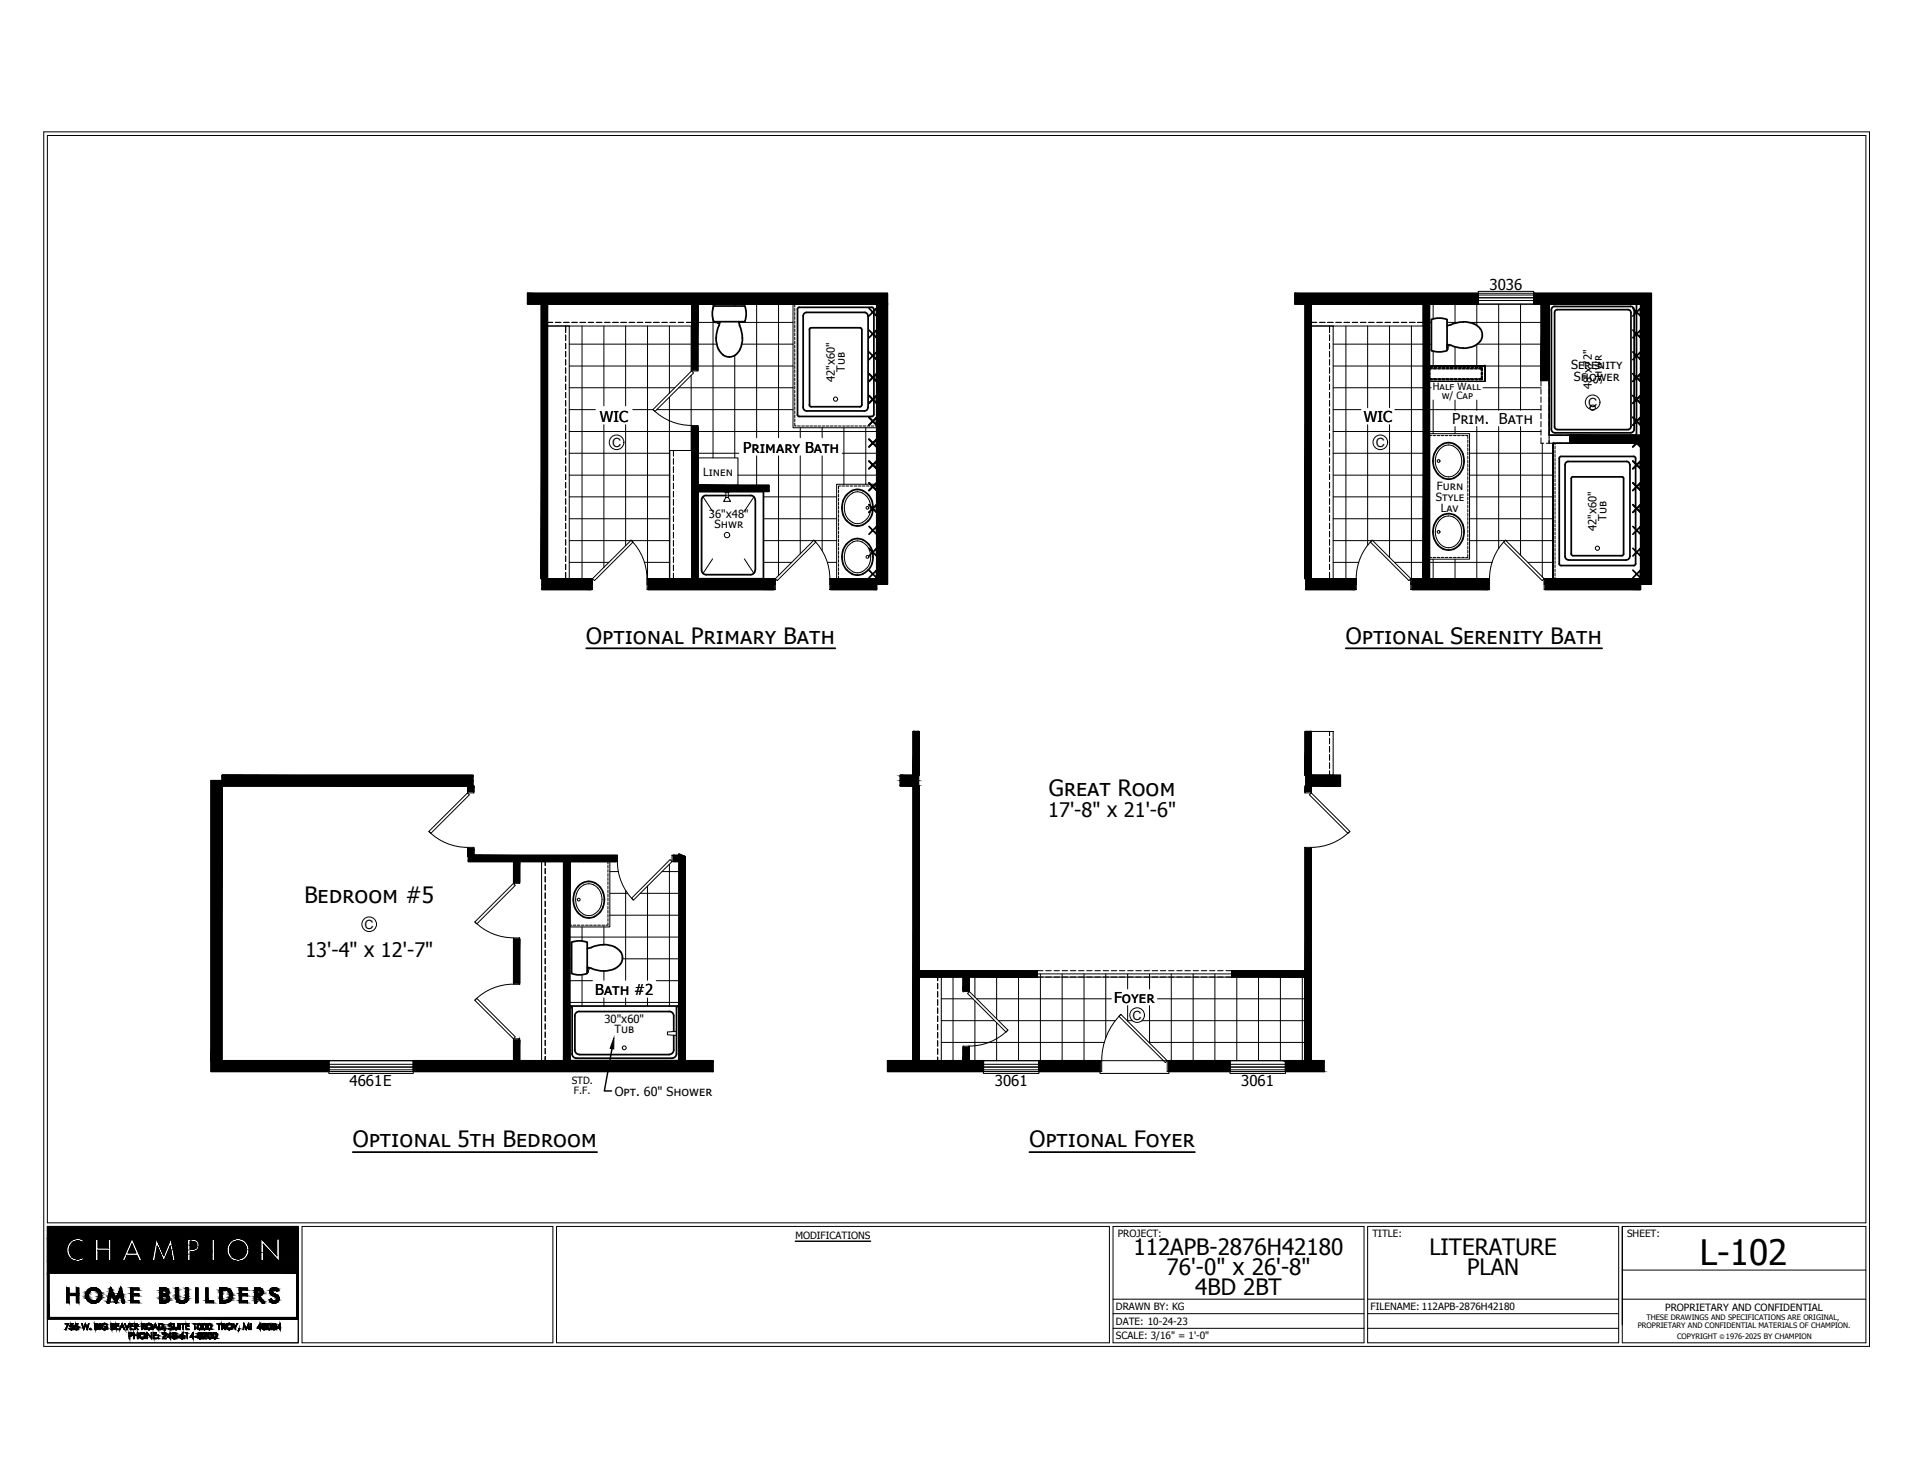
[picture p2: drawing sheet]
<svg xmlns="http://www.w3.org/2000/svg" width="279mm" height="216mm" viewBox="0 0 279 216" stroke-linecap="round" stroke-linejoin="round" font-family="sans-serif">
<defs><g id="words">
<text font-size="5.1" x="248.3" y="184.8">L-102</text>
<g font-size="3.3">
<text x="85.6" y="94">Optional Primary Bath</text>
<text x="196.6" y="94">Optional Serenity Bath</text>
<text x="153.2" y="116.3">Great Room</text>
<text x="44.4" y="132">Bedroom #5</text>
<text x="51.5" y="167.6">Optional 5th Bedroom</text>
<text x="150.3" y="167.6">Optional Foyer</text>
<text x="165.5" y="183.3">112APB-2876H42180</text>
<text x="208.8" y="183.3">LITERATURE</text>
<text x="170.4" y="186.2">76'-0&quot; x 26'-8&quot;</text>
<text x="174.6" y="189.1">4BD 2BT</text>
<text x="214.3" y="186.2">PLAN</text>
</g>
<g font-size="2.9">
<text x="153.1" y="119.3">17'-8&quot; x 21'-6&quot;</text>
<text x="44.6" y="139.8">13'-4&quot; x 12'-7&quot;</text>
</g>
<g font-size="2.2">
<text x="217.6" y="42.3">3036</text>
<text x="87.6" y="61.6">WIC</text>
<text x="199.2" y="61.6">WIC</text>
<text x="212.1" y="61.9">Prim. Bath</text>
<text x="108.6" y="66.2">Primary Bath</text>
<text x="86.9" y="145.4">Bath #2</text>
<text x="162.7" y="146.5">Foyer</text>
<text x="51.1" y="158.7">4661E</text>
<text x="145.3" y="158.7">3061</text>
<text x="181.3" y="158.7">3061</text>
</g>
<g font-size="1.9">
<text x="232" y="59.4">C</text>
<text x="89.4" y="65.3">C</text>
<text x="201" y="65.3">C</text>
<text x="53.3" y="135.7">C</text>
<text x="165.4" y="149">C</text>
</g>
<g font-size="1.8">
<text x="229.5" y="53.9">Serenity</text>
<text x="229.9" y="55.7">Shower</text>
<text x="89.8" y="160">Opt. 60&quot; Shower</text>
</g>
<g font-size="1.6">
<text x="121.9" y="55.8" transform="rotate(-90 121.9 55.8)">42&quot;x60&quot;</text>
<text x="123.4" y="54.3" transform="rotate(-90 123.4 54.3)">Tub</text>
<text x="232.5" y="56.9" transform="rotate(-90 232.5 56.9)">48&quot;x72&quot;</text>
<text x="234" y="56.1" transform="rotate(-90 234 56.1)">Shwr</text>
<text x="102.7" y="69.5">Linen</text>
<text x="209.9" y="71.5">Furn</text>
<text x="103.5" y="75.7">36&quot;x48&quot;</text>
<text x="104.4" y="77.2">Shwr</text>
<text x="209.7" y="73.1">Style</text>
<text x="210.4" y="74.7">Lav</text>
<text x="233.2" y="77.6" transform="rotate(-90 233.2 77.6)">42&quot;x60&quot;</text>
<text x="234.7" y="76.1" transform="rotate(-90 234.7 76.1)">Tub</text>
<text x="88.3" y="149.5">30&quot;x60&quot;</text>
<text x="89.7" y="151">Tub</text>
</g>
<g font-size="1.5">
<text x="209.3" y="57">Half Wall</text>
<text x="210.6" y="58.3">w/ Cap</text>
<text x="83.5" y="158.4">STD.</text>
<text x="83.8" y="159.8">F.F.</text>
<text x="116.2" y="181">MODIFICATIONS</text>
<text x="163.3" y="180.7">PROJECT:</text>
<text x="200.4" y="180.7">TITLE:</text>
<text x="237.6" y="180.7">SHEET:</text>
<text x="163" y="191.4">DRAWN BY: KG</text>
<text x="200.2" y="191.4">FILENAME: 112APB-2876H42180</text>
<text x="243.2" y="191.5">PROPRIETARY AND CONFIDENTIAL</text>
<text x="163" y="195.6">SCALE: 3/16&quot; = 1'-0&quot;</text>
<text x="163" y="193.5">DATE: 10-24-23</text>
</g>
<g font-size="1.1">
<text x="239.2" y="194.1">PROPRIETARY AND CONFIDENTIAL MATERIALS OF CHAMPION.</text>
<text x="240.5" y="192.9">THESE DRAWINGS AND SPECIFICATIONS ARE ORIGINAL,</text>
<text x="244.9" y="195.5">COPYRIGHT</text>
<text x="252.1" y="195.5">1976-2025 BY CHAMPION</text>
</g>
<text font-size=".9" x="251.2" y="195.5">©</text>
</g></defs>
<!-- layer: 0 -->
<g fill="none" stroke="#000" stroke-width=".25">
<path d="M104.3 44.7a2.63 2.63 0 0 0 0 2.3M104.3 44.7h4.5M104.6 49.4a2.56 2.56 0 0 0 1.7 2.7 1.95 1.95 0 0 0 2.1-1.9v-.8M105.2 47l-.4 1.2-.2 1.2M107.9 47l.1 .5M108 47.5l.3 .7 .1 1.2M108.8 44.7a3.2 3.2 0 0 1 0 2.2M108.8 46.9l-4.5 .1M116.5 45.2l.2-.3h10.7l.2 .3M116.5 45.2v15.4M118.3 48l.1-.1h7.2l.2 .1 .1 11.2-.2 .2h-7.2l-.3-.1zM126.3 45.6l.4 .3 .1 .2v13.4a.56 .56 0 0 1-.6 .5"/>
<path d="M126.3 45.6h-8.5l-.4 .3-.1 13.6a.52 .52 0 0 0 .5 .5h8.5M127.6 45.2v15.4M209 46.7a2.59 2.59 0 0 1 2.3 0v4.4a2.63 2.63 0 0 1-2.3 0M209.1 46.7v4.5M211.3 50.3l1.7 .5h.7M213.7 47a2.51 2.51 0 0 1 2.8 1.7 1.97 1.97 0 0 1-1.9 2.1l-.9 .1M213.7 47l-1.1 .2-1.3 .4M226.3 44.4h12.7v19.2h-12.7zM226.6 45.3v17.4M227.1 44.7l-.5 .3v.3M227.1 44.8h11M238.1 44.7l.5 .3 .1 .3"/>
<path d="M238.2 45.6l-.1-.2-.3-.2h-10.4l-.3 .2v17M238.2 45.6v16.8M238.7 45.3l-.1 17.7-.5 .2h-11h-.3l-.2-.5M101.9 71.8h9.6v12.7h-9.6zM102.5 73v10.3a.67 .67 0 0 0 .6 .6h6.5a.67 .67 0 0 0 .7-.6v-10.3M103.1 72.4a.67 .67 0 0 0-.6 .6M103.1 72.4h2.9M106.4 72.4h3.2M109.6 72.4a.67 .67 0 0 1 .7 .6M116.5 60.6v.2h.2h10.7M123.6 72.3a3 3 0 0 0 0 3.8M123.6 79.5a3 3 0 0 0 0 3.7"/>
<path d="M123.7 72.3a2.06 2.06 0 0 1 3.5 .5 2.86 2.86 0 0 1-1.1 3.8M123.7 76l.7 .6M124.4 76.6l.8 .2 .9-.2M124.4 78.9l.8-.2 .9 .2M124.4 78.9l-.7 .6M126.1 78.9a2.89 2.89 0 0 1 .7 4.3M127.6 60.6l-.1 .2h-.2M209.5 68.4l.5 .8 .7 .6M210.2 75.6a2.18 2.18 0 0 1 2.3-.3 2.18 2.18 0 0 1 1.3 1.9 2.52 2.52 0 0 1-2.5 3.1 2.79 2.79 0 0 1-1.1-4.7zM210.7 69.8l.9 .2 .8-.2M210.7 64.9l.9-.2 .8 .2M210.7 64.9a2.85 2.85 0 0 0-1.2 3.5"/>
<path d="M212.4 64.9a2.87 2.87 0 0 1 1.2 3.5M213.7 68.4l-.5 .8-.8 .6M227.1 62.3v.2l.3 .2M227.5 62.8h10.3M227.7 67v15.4M228.6 67.9v13.4a.52 .52 0 0 0 .5 .5M229 67.4h8.6l.4 .3v.2M229 67.4l-.4 .3v.2M229.5 69.9v11l.1 .2 .2 .1M229.7 69.6l-.2 .3M229.7 69.7h7.2M236.9 69.6l.2 .3"/>
<path d="M237.1 69.9v11.1l-.2 .2h-7.1M238.1 67.9v13.4M238.2 62.3l-.2 .4h-.2M238.6 66.7l.3 .2M238.6 66.7h-10.6l-.3 .2M238.9 67v15.4M123.7 83.2a1.98 1.98 0 0 0 3.1 0M227.7 82.3l.1 .2 .2 .1h10.6M229.1 81.8h8.4M238 81.3a.52 .52 0 0 1-.5 .5M238.9 82.3l-.1 .2-.2 .1M83.5 137.7a2.63 2.63 0 0 1 2.3 0"/>
<path d="M83.5 137.7v4.4M84.4 129.5a2.84 2.84 0 0 0 1.3 4.6 2.33 2.33 0 0 0 2.4-1.6M85.8 137.7v4.4M87.6 129.5a2.03 2.03 0 0 0-3.2 0M87.6 129.5l.5 .9M88.1 130.4a3.1 3.1 0 0 1 0 2.1M88.2 138l-1.2 .2-1.2 .4M88.2 138l.8 .1 .8 .2M89.8 138.4a1.67 1.67 0 0 1 1.1 1.5 1.67 1.67 0 0 1-1.1 1.6M83.2 147h15.9v7.9h-15.9zM83.3 147l.2 .2M83.5 142.1v.1"/>
<path d="M83.5 142.2a3.2 3.2 0 0 0 2.2 0M83.5 153.9a.67 .67 0 0 0 .7 .7M83.6 147.2v6.7M83.9 153.4a.67 .67 0 0 0 .7 .6M84 148.4v5M84.6 147.7a.67 .67 0 0 0-.7 .7M84.6 147.8h13.1M84.6 154.1h13.1M85.8 141.3l.5 .1M85.8 142.1l-.1 .1M86.3 141.4l.7 .3 1.2 .1M89.8 141.5l-.8 .3h-.8"/>
<path d="M97.7 147.7a.67 .67 0 0 1 .7 .7v2.3M98.4 151.2v2.2a.67 .67 0 0 1-.7 .6M98.8 153.9a.67 .67 0 0 1-.7 .7h-13.9M99.1 147l-.3 .2v6.7"/>
</g>
<g fill="none" stroke="#000" stroke-width=".15">
<path d="M6.4 19.3h266.6v177.4h-266.6zM6.9 19.8h265.6v158.8h-265.6zM104.4 47h.6v.1l-.1 .2-.2-.2h-.3zM211.5 50.7l.1-.2-.3-.1v.6h.2v-.3M102.7 72.6l1.4 2.1M105.8 71.9h.8M106 72.7h.4l.3 .5h-1zM106 71.9v.8M106.4 71.9v.8M110.1 72.6l-1.4 2.1M123.9 72.5a2.68 2.68 0 0 0 0 3.3M123.9 79.7a2.68 2.68 0 0 0 0 3.3"/>
<path d="M123.9 72.5a1.64 1.64 0 0 1 2.7 0M123.9 75.8l.7 .5M124.5 76.3l.7 .2 .7-.2M124.5 79.2l.7-.2 .7 .2M124.6 79.2l-.7 .5M125.9 79.2l.7 .5M126.6 75.8l-.7 .5M126.6 72.5l.4 .8M126.6 79.7l.4 .7M127 73.3l.2 .9-.2 .9M127 75.1l-.4 .7M209.8 68.2a1.81 1.81 0 0 0 2.5 1.3"/>
<path d="M212.3 65.2l.6 .5 .4 .7M212.3 75.5l.6 .5 .4 .8M212.3 65.2a1.97 1.97 0 0 0-2.6 1.8l.1 1.3M212.3 75.5a1.94 1.94 0 0 0-2.6 1.9 2.12 2.12 0 0 0 2.3 2.5l.3-.1M213.3 66.4l.2 .9-.2 1M213.3 76.8l.2 .9-.2 .9M213.3 68.2l-.4 .8-.6 .5M213.3 78.6l-.4 .8-.6 .5M104.1 81.6l-1.4 2.2M108.7 81.6l1.4 2.2M123.9 83a1.64 1.64 0 0 0 2.7 0M127 80.4l.2 1-.2 .9"/>
<path d="M127 82.3l-.4 .7M85.3 133.6l.7 .2 .7-.2M86.7 133.6a2.44 2.44 0 0 0 1.2-2.4 2.44 2.44 0 0 0-1.7-2.1 2.24 2.24 0 0 0-2 3.2l.5 .8 .6 .5M85.9 141.4l.1 .2-.1 .1M85.9 141.4h-.1v.6h.1v-.3M97.5 150.7v.5M97.5 151.2l1.3 .1M98.8 150.6l-1.3 .1M6.9 179.2h36.7v17h-36.7zM44.1 179.2h36.7v17h-36.7zM81.3 179.2h80.7v17h-80.7zM162.6 179.2h36.6v17h-36.6z"/>
<path d="M199.7 179.2h36.7v17h-36.7zM236.9 179.2h35.6v17h-35.6v-17v14.3M6.9 192.7h36.7M7.2 186h36.1v6.4h-36.1zM9.5 193.3h.6l-.5 .9h-.1l.4-.8zM9.7 188.1h.4v.8h1.1v-.8h.3v2.2h-.3v-1h-1.1v1h-.4zM10.1 181.5l.8-.5 .7-.1a.46 .46 0 0 1 .6 .4v.3l-.5-.3h-.6a1.29 1.29 0 0 0-.9 1.8 1.29 1.29 0 0 0 2 .5v.1a.42 .42 0 0 1-.1 .4 .42 .42 0 0 1-.4 .1l-.5 .1-.5-.2-.4-.2-.4-.5-.2-.6v-.4zM10.3 193.3h.4l-.3 .1-.1 .3a.3 .3 0 0 1 .4 .1 .3 .3 0 0 1-.1 .4 .3 .3 0 0 1-.4-.1v-.1a.25 .25 0 0 0 .4 .1 .25 .25 0 0 0 0-.4 .25 .25 0 0 0-.4 .1zM11 193.3h.4l-.3 .1-.1 .3a.3 .3 0 0 1 .4 .1 .3 .3 0 0 1-.1 .4 .3 .3 0 0 1-.4-.1v-.1a.25 .25 0 0 0 .4 .1 .25 .25 0 0 0 0-.4 .25 .25 0 0 0-.4 .1zM11.9 193.3h.1l.2 .7 .3-.7 .2 .7 .2-.7h.1l-.3 1-.2-.8-.3 .8zM13.2 194.1l.1 .1zM13.3 194.1h.1"/>
<path d="M13.3 194.2h.1M13.9 193.3a.29 .29 0 0 1 .3 0 .29 .29 0 0 1 .1 .4l-.1 .1a.25 .25 0 0 1 .1 .3 .25 .25 0 0 1-.3 .1h-.1zM13.9 193.8h.3v.3l-.3 .1zM13.9 193.4a.19 .19 0 0 1 .3 .2 .19 .19 0 0 1-.3 .1zM13.9 181h.4v1.3h1.5v-1.3h.4v3.2h-.4v-1.6h-1.5v1.6h-.4zM14.6 193.3v.9zM14.6 194.2h.1M15 193.4a.34 .34 0 0 1 .4-.1 .34 .34 0 0 1 .2 .2 .38 .38 0 0 0-.6 0 .38 .38 0 0 0 .1 .6 .38 .38 0 0 0 .5-.2l-.3-.1h.4a.46 .46 0 0 1-.7 .4 .46 .46 0 0 1 0-.8zM16.2 188l.7 1.7 .8-1.7 .5 2.3h-.4l-.2-1.4-.7 1.5-.7-1.5-.2 1.2a.18 .18 0 0 1-.1 .2 .18 .18 0 0 1-.2-.1zM16.2 193.3a.29 .29 0 0 1 .4 0 .29 .29 0 0 1 .1 .4l-.1 .1a.25 .25 0 0 1 .1 .3 .25 .25 0 0 1-.3 .1h-.2zM16.3 193.8h.1a.17 .17 0 0 1 .3 .1 .17 .17 0 0 1-.2 .2l-.2 .1zM16.3 193.4a.19 .19 0 0 1 .3 .2 .19 .19 0 0 1-.3 .1z"/>
<path d="M16.9 193.3h.5l-.4 .1v.3h.4v.1h-.4v.3h.4v.1h-.5zM17.8 193.3l.4 .9h-.1l-.1-.3h-.3l-.3 .3zM17.8 193.5l.2 .3h-.3zM18.2 193.3h.1l.2 .8 .3-.8h.1l-.4 1zM18.9 194.6a.3 .3 0 0 1 .4 .1 .3 .3 0 0 1 0 .4l-.4 .1v.4zM18.9 194.7a.19 .19 0 0 1 .3 .1 .19 .19 0 0 1-.1 .3h-.2zM19 193.3h.5l-.4 .1v.3h.4v.1h-.4v.3h.4v.1h-.5zM19.1 188.1h1.2v.3h-.9v.6h.9v.3h-.9v.7h.9v.3h-1.2zM19.3 181.7l.5 1.3h-1.1zM19.3 180.8l1.5 3.4h-.5l-.3-.8h-1.4l-.4 .8h-.4zM19.5 194.6h.1v.4h.5v-.4h.1v1h-.1v-.5h-.5v.5h-.1zM19.6 193.3h.2a.24 .24 0 0 1 .3 .2 .24 .24 0 0 1-.2 .3l.3 .4h-.1l-.3-.4-.1 .4h-.1z"/>
<path d="M19.7 193.4a.18 .18 0 0 1 .3 .1 .18 .18 0 0 1-.2 .2h-.1zM20.7 193.3h.1a.24 .24 0 0 1 .3 .2 .24 .24 0 0 1-.2 .3l.3 .4h-.1l-.3-.4-.1 .4zM20.7 193.4a.19 .19 0 0 1 .3 .1 .19 .19 0 0 1 0 .2h-.3zM21.5 194.6l.6 .8 .1-.8v1l-.7-.8v.8zM22.4 194.6h.4v.1h-.3v.3h.3v.1h-.3v.4h.3v.1h-.4zM22.7 193.3l.4 .9-.2-.3h-.4l-.2 .3zM22.7 193.5l.1 .3h-.3zM22.8 180.8l1.1 2.6 1.1-2.6 .6 3.4h-.4l-.4-2.1-.9 2.2-.9-2.2-.4 2.1h-.4zM23.2 193.3a.48 .48 0 0 1 .7 .5 .48 .48 0 0 1-.7 .4zM23.2 193.4a.4 .4 0 0 1 .6 .4 .4 .4 0 0 1-.6 .4zM23.3 188.1l.9 .1 .3 .1 .2 .4-.1 .3-.3 .2a.63 .63 0 0 1 .4 .8 .63 .63 0 0 1-.9 .3h-.2a.21 .21 0 0 1-.3-.1 .21 .21 0 0 1 0-.2zM23.7 188.4h.2a.34 .34 0 0 1 .4 .5 .34 .34 0 0 1-.6 .1z"/>
<path d="M23.7 189.3h.4l.3 .2-.1 .4-.4 .1a.17 .17 0 0 1-.2 0 .17 .17 0 0 1 0-.3zM23.8 194.7a.31 .31 0 0 1 .5 .1 .31 .31 0 0 1-.2 .5l-.2 .2h.4v.1h-.6a.84 .84 0 0 0 .5-.8l-.3-.1-.2 .2zM24.1 194.1h.1l-.2 .3zM24.7 193.4l.2-.1 .2 .1h-.3a.26 .26 0 0 0 .3 .4 .26 .26 0 0 1 0 .4 .26 .26 0 0 1-.4-.1h.1a.19 .19 0 0 0 .3 0 .19 .19 0 0 0 0-.2l-.3-.2zM24.8 194.9v.4h-.2zM24.9 194.6v.7h.1l-.2 .3v-.3h-.4zM25.2 194.8a.25 .25 0 0 1 .4-.1 .25 .25 0 0 1 0 .4 .27 .27 0 0 1 .1 .4 .27 .27 0 0 1-.4 0 .27 .27 0 0 1 .1-.4zM25.4 193.3h.1v.6a.25 .25 0 0 0 .2 .3 .25 .25 0 0 0 .3-.3v-.6v.6a.33 .33 0 0 1-.3 .3 .33 .33 0 0 1-.3-.3zM25.7 188.1h.1a.2 .2 0 0 1 .3 .1 .2 .2 0 0 1 0 .2v1a.57 .57 0 0 0 .6 .6 .57 .57 0 0 0 .4-.8v-.8a.2 .2 0 0 1 .2-.3 .2 .2 0 0 1 .2 .3l-.1 1.6-.4 .3-.7 .1-.3-.2-.3-.4zM25.9 195.2h.3v.1h-.3zM26.2 193.3h.1v.9h-.1zM26.2 194.2h.1"/>
<path d="M26.5 193.3h.5l-.2 .1v.8h-.1v-.8zM26.7 194.6l.1 .1-.3 .4a.28 .28 0 0 1 .4 .2 .28 .28 0 0 1-.4 .3 .28 .28 0 0 1-.1-.4zM27.2 193.3h.4l-.4 .1v.3h.4v.1h-.4v.3h.4v.1h-.4zM27.2 194.7h.2v.9l-.1-.9h-.1zM27.4 181l1.2 .1 .4 .4 .1 .4-.2 .6-.4 .3-.5 .1a.19 .19 0 0 0-.2 0 .19 .19 0 0 0 0 .2v.7a.23 .23 0 0 1 0 .3 .23 .23 0 0 1-.2 .1 .24 .24 0 0 1-.3-.1 .24 .24 0 0 1 .1-.3zM27.8 181.3l.7 .1 .2 .3v.2a.66 .66 0 0 1-.9 .5zM28.2 194.9v.4h-.3zM28.2 194.6v.7h.1h-.1v.3v-.3h-.5zM28.3 193.3h.2v.9l-.1-.8h-.2zM28.5 195.2h.3v.1h-.3zM28.6 188.1h.3v2.2h-.3zM28.9 193.4a.38 .38 0 0 1 .5 .1 .38 .38 0 0 1 0 .5 .31 .31 0 0 1-.4 .2 .31 .31 0 0 1-.1-.4z"/>
<path d="M29 193.5a.34 .34 0 0 1 .4 .1 .34 .34 0 0 1-.1 .5h-.1a.42 .42 0 0 1-.2-.6zM29 194.7a.24 .24 0 0 1 .4 0 .24 .24 0 0 1-.1 .4 .27 .27 0 0 1 .1 .4 .27 .27 0 0 1-.4 0 .27 .27 0 0 1 .1-.4l-.1-.2zM29.6 193.4a.38 .38 0 0 1 .5 .1 .38 .38 0 0 1 0 .5 .31 .31 0 0 1-.4 .2 .31 .31 0 0 1-.1-.4zM29.7 193.5a.34 .34 0 0 1 .4 .1 .34 .34 0 0 1-.1 .5 .38 .38 0 0 1-.4-.2 .38 .38 0 0 1 .1-.4zM29.7 194.7a.32 .32 0 0 1 .5 .1 .32 .32 0 0 1-.2 .5l-.2 .2h.4v.1h-.6l.2-.3a.37 .37 0 0 0 .2-.6l-.4 .2zM30.1 188.1h.3v1.9h.8v.3h-1.1zM30.3 193.5a.31 .31 0 0 1 .5-.1 .31 .31 0 0 1 .1 .4 .33 .33 0 0 1-.3 .4 .33 .33 0 0 1-.3-.4zM30.4 193.5a.29 .29 0 0 1 .4 0 .29 .29 0 0 1 0 .4 .21 .21 0 0 1-.2 .3 .21 .21 0 0 1-.2-.3zM30.5 194.8a.24 .24 0 0 1 .3 0 .24 .24 0 0 1 .1 .3v.1a.21 .21 0 0 1-.2 .3 .21 .21 0 0 1-.2-.3zM30.5 194.7a.4 .4 0 0 1 .4 .2 .4 .4 0 0 1 0 .4 .31 .31 0 0 1-.4 .2 .31 .31 0 0 1-.1-.4zM30.9 181h.4v3.2h-.4zM31.2 194.7a.44 .44 0 0 1 .5 .2 .44 .44 0 0 1-.1 .6 .37 .37 0 0 1-.5-.1 .37 .37 0 0 1 0-.5z"/>
<path d="M31.2 194.8a.24 .24 0 0 1 .3 0 .24 .24 0 0 1 .1 .3v.1a.21 .21 0 0 1-.2 .3 .21 .21 0 0 1-.2-.3zM31.7 193.3h.6l-.3 .1v.8l-.1-.8zM32.1 188.1l.9 .1 .5 .1 .2 .2 .2 .6v.6l-.4 .4-.4 .2h-.8a.18 .18 0 0 1-.2 0 .18 .18 0 0 1 0-.3zM32.4 193.3h.2a.24 .24 0 0 1 .3 .2 .24 .24 0 0 1-.3 .3l.3 .4h-.1l-.3-.4v.4h-.1zM32.4 188.4l.7 .1 .4 .3v.6l-.2 .5-.9 .1zM32.5 193.4a.19 .19 0 0 1 .3 .1 .19 .19 0 0 1-.2 .2h-.1zM33.8 181.7h.1a1.26 1.26 0 0 1 1.8 .1 1.26 1.26 0 0 1-.2 1.8 1.26 1.26 0 0 1-1.8-.3l-.2-.9zM34 193.3h.1l.3 .4 .3-.4-.3 .5v.4h-.1v-.4zM34.9 194.1h.1l-.2 .3zM34.9 188.1h1.3v.3h-.9v.6h.9v.3h-.9v.7h.9v.3h-1.3zM35.6 193.3l.4 .8 .3-.8 .1 .9h-.1v-.7l-.3 .8-.4-.8v.7h-.1zM36.6 193.3h.1v.9h-.1z"/>
<path d="M37.2 188.1l.9 .1 .2 .2 .1 .4a.51 .51 0 0 1-.5 .5l.8 1h-.1a.45 .45 0 0 1-.6-.4l-.5-.6v.7a.2 .2 0 0 1 0 .3 .2 .2 0 0 1-.3-.1zM37.5 188.4h.1a.33 .33 0 0 1 .5 .4 .33 .33 0 0 1-.6 .2zM38 193.5v.4h-.3zM38 193.3v.6l.1 .1-.1 .2v-.2h-.5zM38.1 180.8l2.3 2.6v-2.4h.4v3.3l-2.3-2.5v2.4h-.4zM38.4 193.4a.23 .23 0 0 1 .4 0 .23 .23 0 0 1-.1 .3 .27 .27 0 0 1 .1 .4 .27 .27 0 0 1-.4 0 .27 .27 0 0 1 .1-.4l-.2-.1zM39.2 193.4a.43 .43 0 0 1 .4 .2 .43 .43 0 0 1-.1 .5 .31 .31 0 0 1-.4 .1 .31 .31 0 0 1-.1-.4zM39.2 193.4a.39 .39 0 0 1 .4 .3 .39 .39 0 0 1-.1 .4 .28 .28 0 0 1-.4-.1 .28 .28 0 0 1 0-.3zM39.5 188.3l.5-.2 .4 .1a.22 .22 0 0 1 .3 .1 .22 .22 0 0 1-.3 .3l-.2-.2h-.2l-.2 .3 .1 .2 .7 .4 .1 .2a.71 .71 0 0 1-.5 .8 .71 .71 0 0 1-.9-.4l.3-.2 .2 .3h.4l.2-.2-.1-.3-.8-.6-.1-.3zM39.9 193.4a.23 .23 0 0 1 .3 0 .23 .23 0 0 1-.1 .3 .27 .27 0 0 1 .1 .4 .27 .27 0 0 1-.4 0 .27 .27 0 0 1 .1-.4l-.1-.1zM40.6 193.9h.2h-.2l.2-.4v.4M40.9 193.3v.6l.1 .1-.2 .2v-.2h-.4z"/>
<path d="M162.6 194h36.6M162.6 191.9h36.6M162.6 189.8h36.6M199.7 194h36.7M199.7 191.9h36.7M199.7 189.8h36.7M236.9 189.8h35.6M236.9 185.5h35.6"/>
<circle cx="122" cy="58.3" r=".31"/>
<circle cx="232.6" cy="59.6" r=".39"/>
<circle cx="106.2" cy="78.2" r=".39"/>
<circle cx="126.7" cy="74.2" r=".2"/>
<circle cx="210.1" cy="67.3" r=".2"/>
<circle cx="210.1" cy="77.7" r=".2"/>
<circle cx="126.7" cy="81.4" r=".2"/>
<circle cx="233.3" cy="80.1" r=".31"/>
<circle cx="84.5" cy="131.4" r=".2"/>
<circle cx="91.2" cy="153.1" r=".29"/>
<circle cx="13.7" cy="189.2" r=".81"/>
<circle cx="13.7" cy="189.2" r="1.15"/>
<circle cx="20.8" cy="195.1" r=".47"/>
<circle cx="20.8" cy="195.1" r=".4"/>
<circle cx="21.8" cy="193.8" r=".4"/>
<circle cx="21.8" cy="193.8" r=".47"/>
<circle cx="23.1" cy="195.5" r=".06"/>
<circle cx="23.1" cy="195.1" r=".06"/>
<circle cx="25.5" cy="195.3" r=".21"/>
<circle cx="25.5" cy="194.9" r=".16"/>
<circle cx="26.6" cy="195.3" r=".21"/>
<circle cx="29.2" cy="195.3" r=".2"/>
<circle cx="29.2" cy="194.9" r=".16"/>
<circle cx="33.5" cy="193.8" r=".39"/>
<circle cx="33.5" cy="193.8" r=".47"/>
<circle cx="34.8" cy="182.6" r="1.66"/>
<circle cx="38.6" cy="193.6" r=".17"/>
<circle cx="38.6" cy="194" r=".2"/>
<circle cx="40" cy="193.5" r=".17"/>
<circle cx="40" cy="194" r=".2"/>
</g>
<!-- layer: A-Case-Base -->
<g fill="none" stroke="#000" stroke-width=".15">
<path d="M116.1 44.4v.5M116.1 45.1v.4M116.1 45.7v.4M116.1 46.2v.5M116.1 46.9v.3M116.1 47.5v.4M116.1 48v.5M116.1 48.6v.4M116.1 49.3v.3M116.1 49.8v.4M116.1 50.4v.4M116.1 51v.4"/>
<path d="M116.1 51.6v.4M116.1 52.2v.4M116.1 52.8v.4M116.1 53.4v.4M116.1 54v.4M116.1 54.6v.4M116.1 55.2v.4M116.1 55.8v.4M116.1 56.4v.4M116.1 57v.4M116.1 57.6v.4M116.1 58.2v.4"/>
<path d="M116.1 58.8v.4M116.1 59.4v.4M101.9 66.9h5.9v4h-5.9zM116.1 61.8v.4h.2M116.1 60v.4M116.1 60.6v.4M116.1 61.2v.4M116.5 62.2h.4M117.1 62.2h.4M117.7 62.2h.4M118.3 62.2h.4M118.9 62.2h.4"/>
<path d="M119.5 62.2h.4M120.1 62.2h.4M120.7 62.2h.4M121.3 62.2h.4M121.9 62.2h.4M122.5 71.6v.4M122.5 72.2v.4M122.5 72.8v.4M122.5 73.4v.4M122.5 74v.4M122.5 74.6v.4M122.5 75.2v.4"/>
<path d="M122.5 75.8v.4M122.5 76.4v.4M122.5 77v.4M122.5 77.6v.4M122.5 78.2v.4M122.5 78.8v.4M122.5 79.4v.4M122.5 80v.3M122.5 62.2h.4M122.8 71h-.3v.4M123 71h.4M123.1 62.2h.4"/>
<path d="M123.5 71h.5M123.7 62.2h.4M124.2 71h.3M124.2 62.2h.5M124.8 71h.4M124.9 62.2h.3M125.3 71h.5M125.5 62.2h.4M125.9 71h.4M126 62.2h.4M126.6 71h.3M126.6 62.2h.4"/>
<path d="M127.1 71h.5M127.3 62.2h.3M127.7 71h.3v.4M127.8 62.2h.2M128 71.6v.4M128 72.2v.4M128 72.8v.4M128 73.4v.4M128 74v.4M128 74.6v.4M128 75.2v.4M128 75.8v.4"/>
<path d="M128 76.4v.4M128 77v.4M128 77.6v.4M128 78.2v.4M128 78.8v.4M128 79.4v.4M128 80v.3M208.8 64.3v.3M208.8 64.9v.4M208.8 65.4v.4M208.8 66v.4M208.8 66.7v.3"/>
<path d="M208.8 67.2v.4M208.8 67.8v.4M208.8 68.4v.4M208.8 69v.4M208.8 69.6v.4M208.8 70.2v.4M208.8 70.8v.4M208.8 71.4v.4M208.8 72v.4M208.8 72.6v.4M208.8 73.2v.4M208.8 73.8v.4"/>
<path d="M208.8 74.4v.4M208.8 75v.4M208.8 75.6v.4M208.8 76.2v.4M208.8 76.8v.4M208.8 77.4v.4M208.8 78v.4M208.8 78.6v.4M208.8 79.2v.4M208.8 79.8v.4M209.1 63.6h-.3v.5M209.3 63.6h.4"/>
<path d="M209.9 63.6h.4M210.5 63.6h.4M211.1 63.6h.4M211.7 63.6h.4M212.3 63.6h.4M212.9 63.6h.4M213.5 63.6h.4M214.1 63.6h.3v.5M214.4 64.3v.3M214.4 64.9v.4M214.4 65.4v.4M214.4 66v.4"/>
<path d="M214.4 66.7v.3M214.4 67.2v.4M214.4 67.8v.4M214.4 68.4v.4M214.4 69v.4M214.4 69.6v.4M214.4 70.2v.4M214.4 70.8v.4M214.4 71.4v.4M214.4 72v.4M214.4 72.6v.4M214.4 73.2v.4"/>
<path d="M214.4 73.8v.4M214.4 74.4v.4M214.4 75v.4M214.4 75.6v.4M214.4 76.2v.4M214.4 76.8v.4M214.4 77.4v.4M214.4 78v.4M214.4 78.6v.4M214.4 79.2v.4M214.4 79.8v.4M227.1 64.7v.3"/>
<path d="M227.1 65.2v.4M227.1 65.8v.4M227.1 66.4v.4M227.1 67v.4M227.1 67.6v.4M227.1 68.2v.4M227.1 68.8v.4M227.1 69.4v.4M227.1 70v.4M227.1 70.6v.4M227.1 71.2v.4M227.1 71.8v.4"/>
<path d="M227.1 72.3v.4M227.1 73v.3M227.1 73.6v.4M227.1 74.1v.4M227.1 74.7v.4M227.1 75.4v.3M227.1 75.9v.4M227.1 76.5v.4M227.1 77.1v.4M227.1 77.7v.4M227.1 78.3v.4M227.1 78.9v.4"/>
<path d="M227.1 79.5v.4M122.5 80.6v.4M122.5 81.2v.4M122.5 81.7v.4M122.5 82.4v.3M122.5 83v.4M122.5 83.5v.4M122.5 84.1v.4h.3M123 84.5h.4M123.5 84.5h.5M124.2 84.5h.3M124.8 84.5h.4"/>
<path d="M125.3 84.5h.5M125.9 84.5h.4M126.6 84.5h.3M127.1 84.5h.5M128 84.1v.4h-.3M128 80.6v.4M128 81.2v.4M128 81.7v.4M128 82.4v.3M128 83v.4M128 83.5v.4M208.8 81v.4h.3"/>
<path d="M208.8 80.4v.4M209.3 81.4h.4M209.9 81.4h.4M210.5 81.4h.4M211.1 81.4h.4M211.7 81.4h.4M212.3 81.4h.4M212.9 81.4h.4M213.5 81.4h.4M214.4 80.4v.4M214.4 81v.4h-.3M227.1 80.1v.4"/>
<path d="M227.1 80.7v.4M227.1 81.3v.4M227.1 81.9v.4M227.1 82.5v.4M227.1 83.1v.4M227.1 83.7v.4M227.1 84.3v.2M83.2 134.8v.3h.3M83.2 126.4v.4M83.2 127v.4M83.2 127.6v.4M83.2 128.2v.4"/>
<path d="M83.2 128.8v.4M83.2 129.4v.4M83.2 130v.4M83.2 130.6v.4M83.2 131.2v.4M83.2 131.8v.4M83.2 132.4v.4M83.2 133v.4M83.2 133.6v.4M83.2 134.2v.4M83.5 125.9h-.3v.3M83.7 125.9h.4"/>
<path d="M83.7 135.1h.4M84.3 125.9h.4M84.3 135.1h.4M84.9 125.9h.4M84.9 135.1h.4M85.5 125.9h.4M85.5 135.1h.4M86.1 125.9h.4M86.1 135.1h.4M86.7 125.9h.4M86.7 135.1h.4M87.3 125.9h.4"/>
<path d="M87.3 135.1h.4M87.9 125.9h.4M87.9 135.1h.4M88.5 125.9h.3v.3M88.8 126.4v.4M88.8 127v.4M88.8 127.6v.4M88.8 128.2v.4M88.8 128.8v.4M88.8 129.4v.4M88.8 130v.4M88.8 130.6v.4"/>
<path d="M88.8 131.2v.4M88.8 131.8v.4M88.8 132.4v.4M88.8 133v.4M88.8 133.6v.4M88.8 134.2v.4M88.8 134.8v.3h-.3"/>
</g>
<!-- layer: A-Case-Ctop -->
<path d="M115.8 44.4h12.2v18.1h-12.2zM208.8 53.5h8.1v2.2h-8.1v-2.2h8.1v2.2h-8.1zM208.8 53.5h8.1v2.2h-8.1zM208.8 55.7h.1M208.8 53.5h.1M216.9 53.5h.1M122.2 70.7h5.8v13.8h-5.8zM208.8 63.4h5.8v18.3h-5.8zM226.8 64.7v19.8v-19.8h12.8v19.8h-12.8v-19.8h12.8v19.8h-12.8h12.8v-19.8zM226.8 64.7h.1M239.6 64.7h.1M83.2 125.9h5.9v9.5h-5.9z" fill="none" stroke="#000" stroke-width=".15"/>
<!-- layer: L-Flor-Tile -->
<g fill="none" stroke="#000" stroke-width=".15">
<path d="M83.1 50.3h17.9M83.1 53.5h17.9M83.1 56.6h15.5M83.1 59.8h3.9M85 47.6v36.9M88.2 47.6v11.7M91.4 47.6v11.7M92.4 59.8h3M94.6 47.6v36.9M95.9 59.8h19.9M97.8 47.6v9.8M97.8 58v26.5"/>
<path d="M99.1 56.6h16.7M100.9 47.6v6.7M100.9 54.8v11M101.9 50.3h2.8M101.9 53.5h13.9M101.9 47.1h2.5M104.1 44.4v.7M104.1 46.6v20.3M105 47.1h.1M107.3 44.4v.3M107.3 51.9v15M107.9 47.1h7.9"/>
<path d="M108.4 50.3h7.4M110.5 44.4v19.5M113.7 44.4v19.5M194.7 50.3h13.2M194.7 53.5h13.2M194.7 56.6h13.2M194.7 59.8h4.1M196.6 47.6v36.9M199.7 47.6v12M202.9 47.6v12M203.7 59.8h4.2M206.1 47.6v36.9"/>
<path d="M208.8 50.3h.3M208.8 56.6h.2M208.8 59.8h16.3M208.8 47.1h.3M209.3 44.4v2.2M209.3 51.3v2.2M209.3 55.7v.1M209.3 58.4v5M211.3 47.1h1.7M212.5 44.4v2.8M212.5 50.7v2.8M212.5 55.7v.1"/>
<path d="M212.5 58.4v1.5M214.5 47.1h10.6M215.7 44.4v3.2M215.7 50.3v3.2M215.7 55.7v.1M215.7 58.4v1.5M215.8 50.3h9.3M216.6 56.6h8.5M216.9 53.5h8.2M218.9 44.4v15.5M222.1 44.4v15.5M83.1 63h17.9"/>
<path d="M83.1 66.2h14.7M83.1 69.4h14.7M83.1 72.6h14.7M83.1 75.8h14.7M83.1 79h9M88.2 62v20.9M91.4 62v17.7M92.2 79h5.6M101.9 63h26.1M101.9 66.2h6M107.8 69.4h20.2M110.5 66.6v4.3"/>
<path d="M111.5 72.6h10.7M111.5 75.8h10.7M111.5 79h7.3M113.7 66.6v17.5M116.9 62.5v1.4M116.9 66.6v14.3M118.9 79h3.3M120.1 62.5v1.4M120.1 66.6v13.9M123 66.2h5M123.3 62.5v8.2M126.4 62.5v8.2"/>
<path d="M194.7 63h13.2M194.7 66.2h13.2M194.7 69.4h13.2M194.7 72.6h13.2M194.7 75.8h13.2M194.7 79h5.7M199.7 62v17.7M200.5 79h7.4M202.9 62v19.4M208.8 63h16.3M212.5 62.3v1.1M214.6 66.2h12.2"/>
<path d="M214.6 69.4h12.2M214.6 72.6h12.2M214.6 75.8h12.2M214.6 79h5.2M215.7 62.3v22.2M218.9 62.3v17.8M219.9 79h6.9M222.1 62.3v18.8M225.3 64.7v19.6M83.1 82.1h5.8M94.1 82.1h3.7M111.5 82.1h4.1"/>
<path d="M120.8 82.1h1.4M194.7 82.1h3.8M203.7 82.1h4.2M208.8 82.1h9.1M209.3 81.7v2.8M212.5 81.7v2.8M223.1 82.1h3.7M83.2 136.9h15.9M85 135.4v2.1M88.2 135.4v2.6M89.1 127.3h1.2M89.1 130.5h2.6"/>
<path d="M89.1 133.7h10M91.4 130v13.2M93.5 130.5h5.6M94.6 129.4v13.8M96.7 127.3h2.4M97.8 126.3v20.7M83.2 140.1h.3M83.2 143.3h3.3M83.2 146.4h15.9M85 142.4v4.6M88.2 141.8v1.4M88.2 145.8v1.2"/>
<path d="M90.9 140.1h8.2M91.4 145.8v1.2M94.6 145.8v1.2M95.8 143.3h3.3M137.5 145.9h4.6M137.5 149.1h7.8M137.5 152.3h23.8M139.2 142.7v12.2M142.4 142.7v2.9M142.4 146.2v8.7M142.6 145.9h19.7M145.6 142.7v6.1"/>
<path d="M145.6 149.4v5.5M145.8 149.1h17.1M148.8 142.7v12.2M151.5 142.7h28.4M151.5 142.3h28.4M152 142.3v12.6M155.1 142.3v12.6M158.3 142.3v12.6M161.5 142.3v9.3M164.6 149.1h.8M164.7 142.3v2.2M164.7 146.9v2.3"/>
<path d="M166.8 149.1h23.8M167.8 152.3h22.8M167.9 142.3v2.2M167.9 146.9v5.5M169.1 145.9h21.5M171.1 142.3v12.6M174.3 142.3v12.6M177.4 142.3v12.6M180.6 142.7v12.2M183.8 142.7v12.2M187 142.7v12.2M190.2 142.7v12.2"/>
</g>
<!-- layer: A-Door -->
<g fill="none" stroke="#000" stroke-width=".15">
<path d="M95.4 59.8a8 8 0 0 0 5.6 2.3M95.4 59.8l5.6-5.6 .3 .3-5.6 5.6zM101 54h.9v.2h-.9zM92.2 78.9a8 8 0 0 1 2.3 5.6M101 62.2h.9v.2h-.9zM118.9 78.9a8 8 0 0 1 2.3 5.6M118.9 78.9l.2 .3-5.6 5.6-.3-.3zM200.4 78.9a8 8 0 0 0-2.3 5.6M200.4 78.9l5.7 5.6-.3 .3-5.6-5.6zM219.6 79.2l.3-.3 5.6 5.6-.3 .3zM219.9 78.9a8 8 0 0 0-2.3 5.6M86.3 84.5h.2v.8h-.2z"/>
<path d="M86.3 85.3h.2v.8h-.2zM86.5 84.5l5.7-5.6 .3 .3-5.7 5.6zM94.5 84.5h.2v.8h-.2zM94.5 85.3h.2v.8h-.2zM113 84.5h.2v.8h-.2zM113 85.3h.2v.8h-.2zM121.2 84.5h.2v.8h-.2zM121.2 85.3h.2v.8h-.2zM197.9 84.5h.2v.8h-.2zM197.9 85.3h.2v.8h-.2zM206.1 84.5h.2v.8h-.2zM206.1 85.3h.2v.8h-.2z"/>
<path d="M217.4 84.5h.2v.8h-.2zM217.4 85.3h.2v.8h-.2zM225.5 84.5h.2v.8h-.2zM225.5 85.3h.2v.8h-.2zM68.3 115.6h.9v.2h-.9zM190.6 115.6h.9v.2h-.9zM191.5 115.8l5.7 5.7-.3 .2-5.7-5.6zM62.6 121.5l5.7-5.7 .3 .3-5.7 5.6zM62.6 121.4a8 8 0 0 0 5.7 2.4M68.3 123.8h.9v.2h-.9zM69.3 134.7a8 8 0 0 0 5.7 2.3M75 128.8h.9v.2h-.9z"/>
<path d="M75 137h.9v.2h-.9zM75 129l.3 .3-5.7 5.7-.3-.3zM90 124.9h.2v1h-.2zM90.2 125.8a8 8 0 0 0 2.3 5.7M97.9 125.6l.2 .3-5.6 5.6-.3-.3zM98.1 124.9h.3v1h-.3zM190.6 123.8h.9v.2h-.9zM197.1 121.4a8 8 0 0 1-5.6 2.4M69.3 146.1l.3-.3 5.7 5.7-.3 .2zM75 143.8a8 8 0 0 0-5.7 2.3M75 151.7h.9v.3h-.9zM75 143.6h.9v.2h-.9z"/>
<path d="M140.7 144.7h.9v.1h-.9zM140.7 152.8h.9v.2h-.9zM141.3 145.1l.3-.3 5.6 5.7-.3 .3zM147.2 150.5a8 8 0 0 1-5.6 2.3M160.7 154.9h.2v1.6h-.2zM160.7 156.5v.3h10v-.3M163.7 148.2l6.8 6.7-.3 .3-6.8-6.7zM163.7 148.2a9.6 9.6 0 0 0-2.8 6.7h9.6M170.5 154.9h.2v1.6h-.2z"/>
</g>
<!-- layer: A-Wall -->
<g fill="#000" stroke="#000" stroke-width=".15">
<path d="M79 44.4v40.1l.2-40.1zM79.2 44.4v40.1h-.2z"/>
<path d="M79.2 44.4v40.1l.6-40.1zM79.8 44.4v40.1h-.6z"/>
<path d="M79.8 44.4v40.1l.2-40.1zM80 44.4v40.1h-.2z"/>
<path d="M101 44.4v9.6l.2-9.6zM101.2 44.4v9.6h-.2z"/>
<path d="M101.2 44.4v9.6l.6-9.6zM101.8 44.4v9.6h-.6z"/>
<path d="M101.8 44.4v9.6l.1-9.6zM101.9 44.4v9.6h-.1z"/>
<path d="M77 42.8l52.6 1.5v-1.5zM77 42.8l52.6 1.5h-52.6z"/>
<path d="M77 44.3l52.6 .1v-.1zM77 44.3l52.6 .1h-52.6z"/>
<path d="M190.6 44.4v40.1l.1-40.1zM190.7 44.4v40.1h-.1z"/>
<path d="M190.7 44.4v40.1l.7-40.1zM191.4 44.4v40.1h-.7z"/>
<path d="M191.4 44.4v40.1l.1-40.1zM191.5 44.4v40.1h-.1z"/>
<path d="M207.9 44.4v40.1l.1-40.1zM208 44.4v40.1h-.1z"/>
<path d="M208 44.4v40.1l.7-40.1zM208.7 44.4v40.1h-.7z"/>
<path d="M208.7 44.4v40.1l.1-40.1zM208.8 44.4v40.1h-.1z"/>
<path d="M189.1 42.8l26.8 1.5v-1.5zM189.1 42.8l26.8 1.5h-26.8z"/>
<path d="M189.1 44.3l26.8 .1v-.1zM189.1 44.3l26.8 .1h-26.8z"/>
<path d="M225.1 44.4v11.2l.1-11.2zM225.2 44.4v11.2h-.1z"/>
<path d="M225.2 44.4v11.2l.9-11.2zM226.1 44.4v11.2h-.9z"/>
<path d="M226.1 44.4v11.2l.2-11.2zM226.3 44.4v11.2h-.2z"/>
<path d="M224 42.8l17.2 1.5v-1.5zM224 42.8l17.2 1.5h-17.2z"/>
<path d="M224 44.3l17.2 .1v-.1zM224 44.3l17.2 .1h-17.2z"/>
<path d="M101 62.4v22.1l.2-22.1zM101.2 62.4v22.1h-.2z"/>
<path d="M101.2 62.4v22.1l.6-22.1zM101.8 62.4v22.1h-.6z"/>
<path d="M101.8 62.4v22.1l.1-22.1zM101.9 62.4v22.1h-.1z"/>
<path d="M101.9 71l10.4 .6v-.6zM101.9 71l10.4 .6h-10.4z"/>
<path d="M101.9 71.6l10.4 .2v-.2zM101.9 71.6l10.4 .2h-10.4z"/>
<path d="M101.9 70.9l10.4 .1v-.1zM101.9 70.9l10.4 .1h-10.4z"/>
<path d="M229.3 63.7v.9h10.3zM229.3 63.7h10.3v.9z"/>
<path d="M229.3 63.6v.1h10.3zM229.3 63.6h10.3v.1z"/>
<path d="M229.3 64.6v.1h10.3zM229.3 64.6h10.3v.1z"/>
<path d="M79.2 84.7v.6h7.1zM79.2 84.7h7.1v.6z"/>
<path d="M79.2 84.5v.2h7.1zM79.2 84.5h7.1v.2z"/>
<path d="M79.2 85.3l7.1 .7v-.7zM79.2 85.3l7.1 .7h-7.1z"/>
<path d="M79.2 86l7.1 .1v-.1zM79.2 86l7.1 .1h-7.1z"/>
<path d="M94.7 84.7v.6h18.3zM94.7 84.7h18.3v.6z"/>
<path d="M94.7 84.5v.2h18.3zM94.7 84.5h18.3v.2z"/>
<path d="M94.7 85.3l18.3 .7v-.7zM94.7 85.3l18.3 .7h-18.3z"/>
<path d="M94.7 86l18.3 .1v-.1zM94.7 86l18.3 .1h-18.3z"/>
<path d="M121.4 84.7v.6h6.6zM121.4 84.7h6.6v.6z"/>
<path d="M121.4 84.5v.2h6.6zM121.4 84.5h6.6v.2z"/>
<path d="M121.4 85.3l6.6 .7v-.7zM121.4 85.3l6.6 .7h-6.6z"/>
<path d="M121.4 86l6.6 .1v-.1zM121.4 86l6.6 .1h-6.6z"/>
<path d="M128.2 44.4l-.2 40.9h.2zM128 44.4h.2l-.2 40.9z"/>
<path d="M129.6 44.4l-1.4 40.9h1.4zM128.2 44.4h1.4l-1.4 40.9z"/>
<path d="M190.7 84.7v.6h7.2zM190.7 84.7h7.2v.6z"/>
<path d="M190.7 84.5v.2h7.2zM190.7 84.5h7.2v.2z"/>
<path d="M190.7 85.3l7.2 .7v-.7zM190.7 85.3l7.2 .7h-7.2z"/>
<path d="M190.7 86l7.2 .1v-.1zM190.7 86l7.2 .1h-7.2z"/>
<path d="M206.3 84.7v.6h11.1zM206.3 84.7h11.1v.6z"/>
<path d="M206.3 84.5v.2h11.1zM206.3 84.5h11.1v.2z"/>
<path d="M206.3 85.3l11.1 .7v-.7zM206.3 85.3l11.1 .7h-11.1z"/>
<path d="M206.3 86l11.1 .1v-.1zM206.3 86l11.1 .1h-11.1z"/>
<path d="M225.7 84.7v.6h13.9zM225.7 84.7h13.9v.6z"/>
<path d="M225.7 84.5v.2h13.9zM225.7 84.5h13.9v.2z"/>
<path d="M225.7 85.3l13.9 .7v-.7zM225.7 85.3l13.9 .7h-13.9z"/>
<path d="M225.7 86l13.9 .1v-.1zM225.7 86l13.9 .1h-13.9z"/>
<path d="M239.7 44.4l-.1 40.9h.1zM239.6 44.4h.1l-.1 40.9z"/>
<path d="M241.2 44.4l-1.5 40.9h1.5zM239.7 44.4h1.5l-1.5 40.9z"/>
<path d="M30.8 114v40.9l1.5-40.9zM32.3 114v40.9h-1.5z"/>
<path d="M32.3 114v40.9l.1-40.9zM32.4 114v40.9h-.1z"/>
<path d="M32.4 113.4v.6h36.7zM32.4 113.4h36.7v.6z"/>
<path d="M32.4 113.2v.2h36.7zM32.4 113.2h36.7v.2z"/>
<path d="M68.3 114.8v.8l.1-.8zM68.4 114.8v.8h-.1z"/>
<path d="M68.4 114.8v.8l.7-.8zM69.1 114.8v.8h-.7z"/>
<path d="M32.4 114l36.7 .7v-.7zM32.4 114l36.7 .7h-36.7z"/>
<path d="M32.4 114.7l36.7 .1v-.1zM32.4 114.7l36.7 .1h-36.7z"/>
<path d="M69.1 114.8v.8l.1-.8zM69.2 114.8v.8h-.1z"/>
<path d="M131.5 113.4v.6h2.7zM131.5 113.4h2.7v.6z"/>
<path d="M131.5 113.2v.2h2.7zM131.5 113.2h2.7v.2z"/>
<path d="M133.5 106.8l-.1 6.4h.1zM133.4 106.8h.1l-.1 6.4z"/>
<path d="M131.5 114l2.7 .7v-.7zM131.5 114l2.7 .7h-2.7z"/>
<path d="M131.5 114.7l2.7 .1v-.1zM131.5 114.7l2.7 .1h-2.7z"/>
<path d="M134.2 106.8l-.7 6.4h.7zM133.5 106.8h.7l-.7 6.4z"/>
<path d="M134.3 106.8l-.1 6.4h.1zM134.2 106.8h.1l-.1 6.4z"/>
<path d="M190.6 114.8v.8l.1-.8zM190.7 114.8v.8h-.1z"/>
<path d="M190.6 106.8v6.4l.1-6.4zM190.7 106.8v6.4h-.1z"/>
<path d="M190.7 114.8v.8l.7-.8zM191.4 114.8v.8h-.7z"/>
<path d="M190.7 113.4v.6h5.1zM190.7 113.4h5.1v.6z"/>
<path d="M190.7 113.2v.2h5.1zM190.7 113.2h5.1v.2z"/>
<path d="M190.7 106.8v6.4l.7-6.4zM191.4 106.8v6.4h-.7z"/>
<path d="M191.4 114.8v.8l.1-.8zM191.5 114.8v.8h-.1z"/>
<path d="M191.4 106.8v6.4l.1-6.4zM191.5 106.8v6.4h-.1z"/>
<path d="M190.7 114l5.1 .7v-.7zM190.7 114l5.1 .7h-5.1z"/>
<path d="M190.7 114.7l5.1 .1v-.1zM190.7 114.7l5.1 .1h-5.1z"/>
<path d="M68.3 124v1.1l.1-1.1zM68.4 124v1.1h-.1z"/>
<path d="M68.4 124v1.1l.7-1.1zM69.1 124v1.1h-.7z"/>
<path d="M69.1 124v1.1l.1-1.1zM69.2 124v1.1h-.1z"/>
<path d="M75 137.2v6.4l.1-6.4zM75.1 137.2v6.4h-.1z"/>
<path d="M75 125.9v2.9l.1-2.9zM75.1 125.9v2.9h-.1z"/>
<path d="M75.1 137.2v6.4l.7-6.4zM75.8 137.2v6.4h-.7z"/>
<path d="M75.1 125.9v2.9l.7-2.9zM75.8 125.9v2.9h-.7z"/>
<path d="M75.8 137.2v6.4l.1-6.4zM75.9 137.2v6.4h-.1z"/>
<path d="M75.8 125.9v2.9l.1-2.9zM75.9 125.9v2.9h-.1z"/>
<path d="M82.3 125.9v29l.1-29zM82.4 125.9v29h-.1z"/>
<path d="M82.4 125.9v29l.7-29zM83.1 125.9v29h-.7z"/>
<path d="M83.1 125.9v29l.1-29zM83.2 125.9v29h-.1z"/>
<path d="M68.4 125.1l21.6 .6v-.6zM68.4 125.1l21.6 .6h-21.6z"/>
<path d="M68.4 125.7l21.6 .2v-.2zM68.4 125.7l21.6 .2h-21.6z"/>
<path d="M68.4 124.9l21.6 .2v-.2zM68.4 124.9l21.6 .2h-21.6z"/>
<path d="M99.1 124.7v30.2l.2-30.1zM99.3 124.8v30.1h-.2z"/>
<path d="M98.4 125.1l.7 .6v-.6zM98.4 125.1l.7 .6h-.7z"/>
<path d="M98.4 125.7l.7 .2v-.2zM98.4 125.7l.7 .2h-.7z"/>
<path d="M98.4 124.9l.7 .2v-.2zM98.4 124.9l.7 .2h-.7z"/>
<path d="M99.3 124.8v30.1l.6-29.8zM99.9 125.1v29.8h-.6z"/>
<path d="M99.9 125.1v29.8l.2-29.8zM100.1 125.1v29.8h-.2z"/>
<path d="M190.6 124v30.9l.1-30.9zM190.7 124v30.9h-.1z"/>
<path d="M190.7 124v30.9l.7-30.9zM191.4 124v30.9h-.7z"/>
<path d="M191.4 124v30.9l.1-30.9zM191.5 124v30.9h-.1z"/>
<path d="M30.8 155.1v1.4h17.2zM30.8 155.1h17.2v1.4z"/>
<path d="M30.8 154.9v.2h17.2zM30.8 154.9h17.2v.2z"/>
<path d="M60.4 155.1v1.4h43.7zM60.4 155.1h43.7v1.4z"/>
<path d="M60.4 154.9v.2h43.7zM60.4 154.9h43.7v.2z"/>
<path d="M75 152v2.9l.1-2.9zM75.1 152v2.9h-.1z"/>
<path d="M75.1 152v2.9l.7-2.9zM75.8 152v2.9h-.7z"/>
<path d="M75.8 152v2.9l.1-2.9zM75.9 152v2.9h-.1z"/>
<path d="M129.6 155.1v1.4h14zM129.6 155.1h14v1.4z"/>
<path d="M129.6 154.9v.2h14zM129.6 154.9h14v.2z"/>
<path d="M133.5 114.8l-.1 40.1h.1zM133.4 114.8h.1l-.1 40.1z"/>
<path d="M134.2 114.8l-.7 40.1h.7zM133.5 114.8h.7l-.7 40.1z"/>
<path d="M134.3 114.8l-.1 40.1h.1zM134.2 114.8h.1l-.1 40.1z"/>
<path d="M140.8 142.7l-.1 2h.1zM140.7 142.7h.1l-.1 2z"/>
<path d="M140.8 153l-.1 1.9h.1zM140.7 153h.1l-.1 1.9z"/>
<path d="M141.5 142.7l-.7 2h.7zM140.8 142.7h.7l-.7 2z"/>
<path d="M141.5 153l-.7 1.9h.7zM140.8 153h.7l-.7 1.9z"/>
<path d="M141.6 142.7l-.1 2h.1zM141.5 142.7h.1l-.1 2z"/>
<path d="M141.6 153l-.1 1.9h.1zM141.5 153h.1l-.1 1.9z"/>
<path d="M134.3 141.9l17.2 .7v-.7zM134.3 141.9l17.2 .7h-17.2z"/>
<path d="M134.3 142.6l17.2 .1v-.1zM134.3 142.6l17.2 .1h-17.2z"/>
<path d="M134.3 141.8l17.2 .1v-.1zM134.3 141.8l17.2 .1h-17.2z"/>
<path d="M151.7 155.1v1.4h9zM151.7 155.1h9v1.4z"/>
<path d="M151.7 154.9v.2h9zM151.7 154.9h9v.2z"/>
<path d="M170.7 155.1v1.4h8.9zM170.7 155.1h8.9v1.4z"/>
<path d="M170.7 154.9v.2h8.9zM170.7 154.9h8.9v.2z"/>
<path d="M187.7 155.1v1.4h5.7zM187.7 155.1h5.7v1.4z"/>
<path d="M187.7 154.9v.2h5.7zM187.7 154.9h5.7v.2z"/>
<path d="M179.9 141.9l10.7 .7v-.7zM179.9 141.9l10.7 .7h-10.7z"/>
<path d="M179.9 142.6l10.7 .1v-.1zM179.9 142.6l10.7 .1h-10.7z"/>
<path d="M179.9 141.8l10.7 .1v-.1zM179.9 141.8l10.7 .1h-10.7z"/>
</g>
<g fill="none" stroke="#000" stroke-width=".21">
<path d="M77 42.8h52.6v1.5h-52.6zM77 44.3h52.6v.1h-52.6zM79.2 44.4h.6v40.1h-.6zM79.8 44.4h.2v40.1h-.2zM101.2 44.4h.6v9.6h-.6zM101.8 44.4h.1v9.6h-.1zM128 44.4h.2v40.9h-.2zM128.2 44.4h1.4v40.9h-1.4zM189.1 42.8h26.8v1.5h-26.8zM189.1 44.3h26.8v.1h-26.8zM190.7 44.4h.7v40.1h-.7zM191.4 44.4h.1v40.1h-.1z"/>
<path d="M208 44.4h.7v40.1h-.7zM208.7 44.4h.1v40.1h-.1zM208.8 54.4v.4M208.8 53.9h.4M209.2 55.3h-.4v-.3v.5h.5M209.3 53.7h-.5v.5M209.4 55.3h.4M209.4 53.9h.4M209.4 55.5h.4M209.4 53.7h.4M210 55.3h.4M210 53.9h.4"/>
<path d="M210.1 55.5h.4M210.1 53.7h.4M210.6 55.3h.4M210.6 53.9h.4M210.7 55.5h.4M210.7 53.7h.4M211.2 55.3h.4M211.2 53.9h.4M211.2 55.5h.4M211.2 53.7h.4M211.8 55.3h.4M211.8 53.9h.4"/>
<path d="M211.8 55.5h.4M211.8 53.7h.4M212.4 55.3h.4M212.4 53.9h.4M212.4 55.5h.4M212.4 53.7h.4M213 55.3h.4M213 53.9h.4M213 55.5h.4M213 53.7h.4M213.6 55.3h.4M213.6 53.9h.4"/>
<path d="M213.6 55.5h.4M213.6 53.7h.4M214.2 55.3h.4M214.2 53.9h.4M214.2 55.5h.4M214.2 53.7h.4M214.8 55.3h.4M214.8 53.9h.4M214.8 55.5h.4M214.8 53.7h.4M215.4 55.3h.4M215.4 53.9h.4"/>
<path d="M215.4 55.5h.4M215.4 53.7h.4M216 53.9h.4v.3M216 53.7h.5v.5M216.4 55v.3h-.4M216.4 54.4v.4M216.5 55v.5h-.5M216.5 54.4v.4M224 42.8h17.2v1.5h-17.2zM224 44.3h17.2v.1h-17.2zM225.2 44.4h.9v11.2h-.9zM226.1 44.4h.2v11.2h-.2z"/>
<path d="M239.6 44.4h.1v40.9h-.1zM239.7 44.4h1.5v40.9h-1.5zM101.2 62.4h.6v22.1h-.6zM101.8 62.4h.1v22.1h-.1zM101.9 71h10.4v.6h-10.4zM101.9 71.6h10.4v.2h-10.4zM229.3 63.7h10.3v.9h-10.3zM229.3 63.6h10.3v.1h-10.3zM79.2 85.3h7.1v.7h-7.1zM79.2 86h7.1v.1h-7.1zM79.2 84.7h7.1v.6h-7.1zM79.2 84.5h7.1v.2h-7.1z"/>
<path d="M94.7 85.3h18.3v.7h-18.3zM94.7 86h18.3v.1h-18.3zM94.7 84.7h18.3v.6h-18.3zM94.7 84.5h18.3v.2h-18.3zM121.4 85.3h6.6v.7h-6.6zM121.4 86h6.6v.1h-6.6zM121.4 84.7h6.6v.6h-6.6zM121.4 84.5h6.6v.2h-6.6zM190.7 85.3h7.2v.7h-7.2zM190.7 86h7.2v.1h-7.2zM190.7 84.7h7.2v.6h-7.2zM190.7 84.5h7.2v.2h-7.2z"/>
<path d="M206.3 85.3h11.1v.7h-11.1zM206.3 86h11.1v.1h-11.1zM206.3 84.7h11.1v.6h-11.1zM206.3 84.5h11.1v.2h-11.1zM225.7 85.3h13.9v.7h-13.9zM225.7 86h13.9v.1h-13.9zM225.7 84.7h13.9v.6h-13.9zM225.7 84.5h13.9v.2h-13.9zM30.8 114h1.5v40.9h-1.5zM32.3 114h.1v40.9h-.1zM32.4 114h36.7v.7h-36.7zM32.4 114.7h36.7v.1h-36.7z"/>
<path d="M32.4 113.4h36.7v.6h-36.7zM32.4 113.2h36.7v.2h-36.7zM68.4 114.8h.7v.8h-.7zM69.1 114.8h.1v.8h-.1zM131.5 114h2.7v.7h-2.7zM131.5 114.7h2.7v.1h-2.7zM131.5 113.4h2.7v.6h-2.7zM131.5 113.2h2.7v.2h-2.7zM133.4 106.8h.1v6.4h-.1zM133.4 114.8h.1v40.1h-.1zM133.5 106.8h.7v6.4h-.7zM133.5 114.8h.7v40.1h-.7z"/>
<path d="M190.7 114h5.1v.7h-5.1zM190.7 114.7h5.1v.1h-5.1zM190.7 114.8h.7v.8h-.7zM190.7 113.4h5.1v.6h-5.1zM190.7 113.2h5.1v.2h-5.1zM190.7 106.8h.7v6.4h-.7zM191.4 114.8h.1v.8h-.1zM191.4 106.8h.1v6.4h-.1zM68.4 125.1h21.6v.6h-21.6zM68.4 125.7h21.6v.2h-21.6zM68.4 124h.7v1.1h-.7zM69.1 124h.1v1.1h-.1z"/>
<path d="M75.1 125.9h.7v2.9h-.7zM75.1 137.2h.7v6.4h-.7zM75.8 125.9h.1v2.9h-.1zM75.8 137.2h.1v6.4h-.1zM82.4 125.9h.7v29h-.7zM83.1 125.9h.1v29h-.1zM98.4 125.1h.7v.6h-.7zM98.4 125.7h.7v.2h-.7zM99.3 124.8l.6 .3v29.8h-.6zM99.9 125.1h.2v29.8h-.2zM190.7 124h.7v30.9h-.7zM191.4 124h.1v30.9h-.1z"/>
<path d="M30.8 155.1h17.2v1.4h-17.2zM30.8 154.9h17.2v.2h-17.2zM60.4 155.1h43.7v1.4h-43.7zM60.4 154.9h43.7v.2h-43.7zM75.1 152h.7v2.9h-.7zM75.8 152h.1v2.9h-.1zM129.6 155.1h14v1.4h-14zM129.6 154.9h14v.2h-14zM134.3 141.9h17.2v.7h-17.2zM134.3 142.6h17.2v.1h-17.2zM140.7 153h.1v1.9h-.1zM140.7 142.7h.1v2h-.1z"/>
<path d="M140.8 153h.7v1.9h-.7zM140.8 142.7h.7v2h-.7zM151.7 155.1h9v1.4h-9zM151.7 154.9h9v.2h-9zM170.7 155.1h8.9v1.4h-8.9zM170.7 154.9h8.9v.2h-8.9zM179.9 141.9h10.7v.7h-10.7zM179.9 142.6h10.7v.1h-10.7zM187.7 155.1h5.7v1.4h-5.7zM187.7 154.9h5.7v.2h-5.7z"/>
</g>
<g fill="none" stroke="#000" stroke-width=".15">
<path d="M79 44.4h.2v40.1h-.2zM101 44.4h.2v9.6h-.2zM190.6 44.4h.1v40.1h-.1zM207.9 44.4h.1v40.1h-.1zM225.1 44.4h.1v11.2h-.1zM101 62.4h.2v22.1h-.2zM101.9 70.9h10.4v.1h-10.4zM229.3 64.6h10.3v.1h-10.3zM68.3 114.8h.1v.8h-.1zM134.2 106.8h.1v6.4h-.1zM134.2 114.8h.1v40.1h-.1zM190.6 114.8h.1v.8h-.1z"/>
<path d="M190.6 106.8h.1v6.4h-.1zM68.3 124h.1v1.1h-.1zM68.4 124.9h21.6v.2h-21.6zM75 125.9h.1v2.9h-.1zM75 137.2h.1v6.4h-.1zM82.3 125.9h.1v29h-.1zM98.4 124.9h.7v.2h-.7zM99.1 124.7l.2 .1v30.1h-.2zM190.6 124h.1v30.9h-.1zM75 152h.1v2.9h-.1zM134.3 141.8h17.2v.1h-17.2zM141.5 153h.1v1.9h-.1z"/>
<path d="M141.5 142.7h.1v2h-.1zM179.9 141.8h10.7v.1h-10.7z"/>
</g>
<!-- layer: A-Glaz -->
<g fill="none" stroke="#000" stroke-width=".15">
<path d="M215.9 42.8h8.1v1.6h-8.1zM215.9 43.1h8.1v.4h-8.1zM215.9 43.5h8.1v.4h-8.1zM215.9 42.8v-.2h8.1v.2M215.9 44.4h8.1M48 154.9h12.4v1.6h-12.4zM48 155.9h12.4v.4h-12.4zM48 155.5h12.4v.4h-12.4zM48 156.5v.3h12.4v-.3M48 154.9h12.4M143.6 154.9h8.1v1.6h-8.1zM143.6 155.9h8.1v.4h-8.1z"/>
<path d="M143.6 155.5h8.1v.4h-8.1zM143.6 156.5v.3h8.1v-.3M143.6 154.9h8.1M179.6 154.9h8.1v1.6h-8.1zM179.6 155.9h8.1v.4h-8.1zM179.6 155.5h8.1v.4h-8.1zM179.6 156.5v.3h8.1v-.3M179.6 154.9h8.1"/>
</g>
<!-- layer: A-Shlf -->
<g fill="none" stroke="#000" stroke-width=".15">
<path d="M80 47.6h3.1v36.9h-3.1zM80 44.4h21v3.2h-21zM80 47.1h.7M81.1 47.1h.8M82.3 47.1h.8M82.6 48.6v-1v1M82.6 48.9v.8M82.6 50.1v.8M82.6 51.3v.8M82.6 52.5v.8M82.6 53.7v.8M82.6 54.9v.8"/>
<path d="M82.6 56.1v.8M82.6 57.3v.8M82.6 58.5v.8M82.6 59.7v.8M83.5 47.1h.8M84.7 47.1h.8M85.9 47.1h.8M87.1 47.1h.8M88.3 47.1h.8M89.5 47.1h.8M90.7 47.1h.8M91.9 47.1h.8"/>
<path d="M93.1 47.1h.8M94.3 47.1h.8M95.5 47.1h.8M96.7 47.1h.8M97.9 47.1h.8M99.1 47.1h.7M100.2 47.1h.8h-.8M191.5 47.6h3.2v36.9h-3.2zM191.5 44.4h16.4v3.2h-16.4zM191.5 47.1h.8M192.7 47.1h.8M193.9 47.1h.8"/>
<path d="M194.2 48.6v-1v1M194.2 48.9v.8M194.2 50.1v.8M194.2 51.3v.8M194.2 52.5v.8M194.2 53.7v.8M194.2 54.9v.8M194.2 56.1v.8M194.2 57.3v.8M194.2 58.5v.8M194.2 59.7v.8M195.1 47.1h.8"/>
<path d="M196.3 47.1h.8M197.5 47.1h.8M198.7 47.1h.8M199.9 47.1h.8M201.1 47.1h.8M202.3 47.1h.8M203.5 47.1h.8M204.7 47.1h.8M205.9 47.1h.8M207.1 47.1h.8h-.8M82.6 60.9v.8M82.6 62.1v.8"/>
<path d="M82.6 63.3v.8M82.6 64.5v.8M82.6 65.7v.8M82.6 66.9v.8M82.6 68.1v.8M82.6 69.3v.8M82.6 70.5v.8M82.6 71.6v.9M82.6 72.9v.8M82.6 74v.8M82.6 75.2v.9M82.6 76.4v.8"/>
<path d="M82.6 77.6v.8M82.6 78.8v.8M97.8 65.8h3.2v18.7h-3.2zM98.4 65.8v.8M98.4 67v.8M98.4 68.2v.8M98.4 69.4v.8M98.4 70.6v.8M98.4 71.8v.8M98.4 73v.8M98.4 74.2v.8M98.4 75.4v.8"/>
<path d="M98.4 76.6v.8M98.4 77.8v.8M98.4 79v.8M194.2 60.9v.8M194.2 62.1v.8M194.2 63.3v.8M194.2 64.5v.8M194.2 65.7v.8M194.2 66.9v.8M194.2 68.1v.8M194.2 69.3v.8M194.2 70.5v.8"/>
<path d="M194.2 71.6v.9M194.2 72.9v.8M194.2 74v.8M194.2 75.2v.9M194.2 76.4v.8M194.2 77.6v.8M194.2 78.8v.8M82.6 80v.8M82.6 81.2v.8M82.6 82.4v.8M82.6 83.6v.9M98.4 83.7v.8v-.8"/>
<path d="M98.4 80.2v.8M98.4 81.4v.7M98.4 82.6v.8M194.2 80v.8M194.2 81.2v.8M194.2 82.4v.8M194.2 83.6v.9M191.5 106.8h3.2v6.4h-3.2zM194.2 107.5v-.7v.7M194.2 107.8v.8M194.2 109.1v.8M194.2 110.2v.8"/>
<path d="M194.2 111.4v.8M194.2 112.6v.6M79.1 125.9h3.2v29h-3.2zM79.6 125.9v.5M79.6 126.9v.7M79.6 128v.8M79.6 129.2v.8M79.6 130.4v.8M79.6 131.6v.8M79.6 132.8v.8M79.6 134v.8M79.6 135.2v.8"/>
<path d="M79.6 136.4v.8M79.6 137.6v.8M79.6 138.8v.8M79.6 140v.8M79.6 154.3v.6v-.6M79.6 141.2v.8M79.6 142.4v.8M79.6 143.6v.8M79.6 144.8v.8M79.6 146v.8M79.6 147.2v.8M79.6 148.4v.8"/>
<path d="M79.6 149.6v.7M79.6 150.7v.9M79.6 152v.7M79.6 153.1v.8M134.3 142.7h3.2v12.2h-3.2zM136.9 143.3v-.6v.6M136.9 143.7v.7M136.9 144.8v.8M136.9 146v.8M136.9 147.2v.8M136.9 148.4v.8M136.9 149.6v.8"/>
<path d="M136.9 150.8v.8M136.9 152v.8M136.9 153.2v.8M136.9 154.4v.5"/>
</g>
<!-- layer: L-Anno-Dims -->
<g fill="none" stroke="#000" stroke-width=".15">
<circle cx="232.6" cy="58.8" r="1.07"/>
<circle cx="90.1" cy="64.6" r="1.07"/>
<circle cx="201.6" cy="64.6" r="1.07"/>
<circle cx="53.9" cy="135" r="1.07"/>
<circle cx="166.1" cy="148.3" r="1.07"/>
</g>
<!-- layer: A-Area-Iden -->
<path d="M85.6 94.7h36.4M196.6 94.7h37.4M51.5 168.3h35.7M150.3 168.3h24.2" fill="none" stroke="#000" stroke-width=".25"/>
<!-- layer: A-Open -->
<g fill="none" stroke="#000" stroke-width=".15">
<path d="M225.1 56.8v.8M225.1 58v.8M225.1 59.2v.8M225.5 55.6h-.4v.8M225.8 55.6h.5v.8M226.3 56.8v.8M226.3 58v.8M226.3 59.2v.8M225.1 60.4v.8M225.1 61.6v.8M225.1 62.8v.8M225.1 63.9v.8h.4"/>
<path d="M225.8 64.7h1.2M226.3 60.4v.8M226.3 61.6v.8M226.3 62.8v1.9M226.3 63.6h.7M227.4 64.7h.8M227.4 63.6h.8M228.6 63.6h.7v.3M229.3 64.3v.4h-.7M152.3 141.8h-.8v.9h.8M152.7 141.8h.8M152.7 142.7h.8"/>
<path d="M153.9 141.8h.8M153.9 142.7h.8M155.1 141.8h.8M155.1 142.7h.8M156.3 141.8h.8M156.3 142.7h.8M157.5 141.8h.8M157.5 142.7h.8M158.7 141.8h.8M158.7 142.7h.8M159.9 141.8h.8M159.9 142.7h.8"/>
<path d="M161.1 141.8h.8M161.1 142.7h.8M162.3 141.8h.8M162.3 142.7h.8M163.5 141.8h.8M163.5 142.7h.8M164.7 141.8h.8M164.7 142.7h.8M165.9 141.8h.8M165.9 142.7h.8M167.1 141.8h.8M167.1 142.7h.8"/>
<path d="M168.3 141.8h.8M168.3 142.7h.8M169.5 141.8h.8M169.5 142.7h.8M170.7 141.8h.8M170.7 142.7h.8M171.9 141.8h.8M171.9 142.7h.8M173.1 141.8h.8M173.1 142.7h.8M174.3 141.8h.7M174.3 142.7h.7"/>
<path d="M175.5 141.8h.8M175.5 142.7h.8M176.7 141.8h.7M176.7 142.7h.7M177.8 141.8h.8M177.8 142.7h.8M179 141.8h.9v.9h-.9"/>
</g>
<!-- layer: L-Anno-Dims -->
<g fill="none" stroke="#000" stroke-width=".25">
<path d="M126.9 45l1.1 1.2v-1.2l-1.1 1.2M126.9 48.2l1.1 1.1v-1.1l-1.1 1.1M126.9 51.4l1.1 1.1v-1.1l-1.1 1.1M126.9 54.6l1.1 1.1v-1.1l-1.1 1.1M126.9 57.8l1.1 1.1v-1.1l-1.1 1.1M238.5 45l1.1 1.2v-1.2l-1.1 1.2M238.5 48.2l1.1 1.1v-1.1l-1.1 1.1M238.5 51.4l1.1 1.1v-1.1l-1.1 1.1M238.5 54.6l1.1 1.1v-1.1l-1.1 1.1M238.5 57.8l1.1 1.1v-1.1l-1.1 1.1M126.9 61l1.1 1.1v-1.1l-1.1 1.1M126.9 64.2l1.1 1.1v-1.1l-1.1 1.1"/>
<path d="M126.9 67.4l1.1 1.1v-1.1l-1.1 1.1M126.9 70.5l1.1 1.1v-1.1l-1.1 1.1M126.9 73.7l1.1 1.1v-1.1l-1.1 1.1M126.9 76.9l1.1 1.1v-1.1l-1.1 1.1M238.5 61l1.1 1.1v-1.1l-1.1 1.1M238.5 64.2l1.1 1.1v-1.1l-1.1 1.1M238.5 67.4l1.1 1.1v-1.1l-1.1 1.1M238.5 70.5l1.1 1.1v-1.1l-1.1 1.1M238.5 73.7l1.1 1.1v-1.1l-1.1 1.1M238.5 76.9l1.1 1.1v-1.1l-1.1 1.1M126.9 80.1l1.1 1.1v-1.1l-1.1 1.1M126.9 83.3l1.1 1.1v-1.1l-1.1 1.1"/>
<path d="M238.5 80.1l1.1 1.1v-1.1l-1.1 1.1M238.5 83.3l1.1 1.1v-1.1l-1.1 1.1"/>
</g>
<path d="M89.7 151.6l-.1 1.6-.5-.1z" fill="#000" stroke="#000" stroke-width=".15"/>
<path d="M89.4 153.2l-1.1 6.2h1" fill="none" stroke="#000" stroke-width=".21"/>
<!-- layer: 0 -->
<g fill="#000" stroke="#000" stroke-width=".15">
<path d="M10.2 194.1h.1zM10.2 193.7h.1zM10.4 193.7h.1zM10.9 194.1h.1zM10.9 193.7h.1zM11.1 183.9h.5zM11 193.7h.2zM11.1 193.7h.1zM11.2 181.3h.4zM13.2 194.1h.1zM13.2 194.2h.1zM13.4 190.4h.5z"/>
<path d="M14.2 193.7h.1zM14.3 194.1h.1zM15.2 193.3h.1zM15.5 194.1h.1zM16.6 194.1h.1zM18.5 194.1h.1zM19.3 181.7l.5 1.3h-1.1zM20.4 194.9h.1zM20.7 195.6h.2zM20.7 194.6h.1zM21.1 195.4h.1zM21.6 194.2h.3z"/>
<path d="M21.5 193.4h.1zM21.7 193.3h.1zM22.1 193.5h.1zM22.8 180.8l1.1 2.6zM22.8 180.8h2.2l-1.1 2.6zM23.1 195.5h.1zM23.1 195.1h.1zM23.7 194.1h.1zM23.8 194.8h.1zM23.9 189.1h.6zM24 190h.7zM24.1 194.1l-.1 .3z"/>
<path d="M24.1 194.1h.1l-.1 .3zM24.1 195.1h.1zM24.7 193.4h.1zM24.8 193.4h.1zM25.2 195.2h.1zM25.3 194.8h.1zM25.7 194.2h.1zM25.6 195h.1zM26.5 190.4h.2zM26.4 195.2h.1zM26.4 195.1h.1zM26.5 195v.1z"/>
<path d="M26.8 195.4h.1zM29.1 193.3h.1zM29.3 194.1h.1zM29.3 195h.1zM29.8 193.3h.1zM30.1 195.1h.1zM30.4 194.9h.1zM30.5 194.8h.1zM30.5 193.3h.1zM30.6 195.6h.1zM30.5 194.2h.1zM30.7 194.1h.1z"/>
<path d="M31.2 194.8h.1zM31.3 195.6h.2zM32.7 193.5h.1zM32.7 190h1zM33 190h.7zM33.4 194.2h.1zM33.4 193.3h.1zM33.8 194.1h.1zM34.3 183.8h.9l-.2 .1zM34.5 181.3h.5zM34.9 194.1l-.1 .3zM34.9 194.1h.1l-.1 .3z"/>
<path d="M37.6 189.1h.7zM37.7 189.1h.6zM38.2 181l2.2 2.3zM38.2 181h2.2v2.3zM38.3 193.9h.1zM38.4 193.8v.1zM38.4 193.8h.1zM38.5 181.8v.1zM38.5 193.3h.1zM38.8 193.5v.1zM38.8 194.1h.1zM39.3 194.2h.1z"/>
<path d="M39.2 193.3h.1zM39.4 194.1h.1zM39.5 194.1h.1zM39.5 189.8h.1zM39.8 190.4h.4zM39.8 193.9h.1zM40 193.3h.1zM40 188.1h.2zM39.8 190.4h.3zM40.1 193.7h.1zM40.2 193.7h.1zM40.4 188.6h.1z"/>
<path d="M6.9 179.2l36.7 1.6v-1.6zM6.9 179.2l36.7 1.6h-36.7z"/>
<path d="M6.9 186l.3 6.4v-6.4zM6.9 186l.3 6.4h-.3z"/>
<path d="M9.5 194.2h.1zM9.5 194.2h.1z"/>
<path d="M6.9 182.6l2.9 .3-.1-.3zM6.9 182.6l2.9 .3h-2.9z"/>
<path d="M6.9 182.3l2.8 .3 .1-.3zM6.9 182.3l2.8 .3h-2.8z"/>
<path d="M6.9 182.9l3 .4-.1-.4zM6.9 182.9l3 .4h-3z"/>
<path d="M6.9 181.9l2.9 .4 .1-.4zM6.9 181.9l2.9 .4h-2.9z"/>
<path d="M6.9 183.3l3.1 .2-.1-.2zM6.9 183.3l3.1 .2h-3.1z"/>
<path d="M9.9 193.4l-.3 .8 .4-.8zM9.9 193.4l-.3 .8h-.1z"/>
<path d="M6.9 181.7l3 .2 .1-.2zM6.9 181.7l3 .2h-3z"/>
<path d="M6.9 183.5l3.3 .3-.2-.3zM6.9 183.5l3.3 .3h-3.3z"/>
<path d="M9.5 193.3h.6zM9.5 193.3l.5 .1z"/>
<path d="M9.7 188.1l.4 .8v-.8zM9.7 188.1l.4 .8h-.4z"/>
<path d="M9.7 189.3l.4 1v-1zM9.7 189.3l.4 1h-.4z"/>
<path d="M6.9 183.8l3.6 .2-.3-.2zM6.9 183.8l3.6 .2h-3.6z"/>
<path d="M10.2 193.7h.1zM10.2 193.7h.1z"/>
<path d="M6.9 181.4l3.1 .3 .2-.3zM6.9 181.4l3.1 .3h-3.1z"/>
<path d="M10.2 193.7h.1zM10.2 193.7h.1z"/>
<path d="M10.2 193.7h.4zM10.2 193.7h.4z"/>
<path d="M10.2 194.1h.1zM10.2 194.1h.1z"/>
<path d="M10.2 194.1h.1zM10.2 194.1h.1z"/>
<path d="M10.2 194.1h.1zM10.2 194.1h.1z"/>
<path d="M10.2 194.1l.2 .1zM10.2 194.1l.2 .1z"/>
<path d="M10.3 193.4v.3l.1-.3zM10.3 193.4v.3h-.1z"/>
<path d="M10.2 193.7h.2zM10.2 193.7h.2z"/>
<path d="M10.2 193.7h.2zM10.2 193.7h.1z"/>
<path d="M6.9 181.2l3.3 .2 .3-.2zM6.9 181.2l3.3 .2h-3.3z"/>
<path d="M6.9 184l3.8 .2-.2-.2zM6.9 184l3.8 .2h-3.8z"/>
<path d="M10.4 193.7h.2zM10.4 193.7h.2z"/>
<path d="M10.3 194.2h.2zM10.3 194.2h.2z"/>
<path d="M10.4 193.7h.2zM10.4 193.7h.2z"/>
<path d="M10.4 193.7h.2zM10.3 193.7h.3z"/>
<path d="M10.2 193.7h.4zM10.2 193.7h.4z"/>
<path d="M10.6 194.1h.1zM10.6 194.1h.1z"/>
<path d="M10.3 194.2h.3zM10.3 194.2h.2z"/>
<path d="M10.3 194.2h.3zM10.3 194.2h.3z"/>
<path d="M10.4 193.7h.2zM10.4 193.7h.2z"/>
<path d="M10.5 193.7h.2zM10.5 193.7h.2z"/>
<path d="M10.5 194.2h.1zM10.4 194.2h.2z"/>
<path d="M10.2 194.2h.4zM10.2 194.2h.4z"/>
<path d="M10.5 193.7h.2zM10.5 193.7h.2z"/>
<path d="M10.5 193.7l.2 .1zM10.5 193.7l.2 .1z"/>
<path d="M10.5 194.2h.2zM10.5 194.2h.1z"/>
<path d="M10.3 193.3l.4 .1zM10.3 193.3l.4 .1z"/>
<path d="M10.6 193.8h.1zM10.6 193.8h.1z"/>
<path d="M10.6 194.1h.1zM10.5 194.2h.2z"/>
<path d="M10.6 193.8h.1zM10.6 193.8h.1z"/>
<path d="M10.6 193.8l.1 .1zM10.6 193.8l.1 .1z"/>
<path d="M10.6 193.9h.1zM10.6 193.9h.1z"/>
<path d="M10.6 193.9l.1 .1zM10.6 193.9l.1 .1z"/>
<path d="M10.6 194h.1zM10.6 194h.1z"/>
<path d="M10.6 194h.1zM10.6 194h.1z"/>
<path d="M10.6 194l.1 .1v-.1zM10.6 194l.1 .1h-.1z"/>
<path d="M6.9 181l3.6 .2 .2-.2zM6.9 181l3.6 .2h-3.6z"/>
<path d="M6.9 184.2h4.1h-.3zM6.9 184.2h4.1h-4.1z"/>
<path d="M10.9 193.7h.1zM10.9 193.7h.1z"/>
<path d="M11 193.7h.4zM11 193.7h.4z"/>
<path d="M10.9 194.1h.1zM10.9 194.1h.1z"/>
<path d="M10.9 194.1h.1zM10.9 194.1h.1z"/>
<path d="M6.9 184.2l4.3 .1zM6.9 184.2l4.3 .1z"/>
<path d="M10.9 194.1h.1zM10.9 194.1h.1z"/>
<path d="M10.9 194.1l.2 .1zM10.9 194.1l.2 .1z"/>
<path d="M6.9 180.9l3.8 .1 .3-.1zM6.9 180.9l3.8 .1h-3.8z"/>
<path d="M11.1 183.9h.5zM11.1 183.9h.5z"/>
<path d="M11 193.4v.3l.1-.3zM11 193.4v.3z"/>
<path d="M6.9 184.3h4.4zM6.9 184.3h4.4z"/>
<path d="M11.1 193.7h.2zM11.1 193.7h.2z"/>
<path d="M11 194.2h.2zM11 194.2h.2z"/>
<path d="M11.1 193.7h.2zM11.1 193.7h.2z"/>
<path d="M11.1 193.7h.2zM11 193.7h.3z"/>
<path d="M11 193.7h.4zM11 193.7h.4z"/>
<path d="M11 194.2h.3zM11 194.2h.2z"/>
<path d="M11 194.2h.3zM11 194.2h.3z"/>
<path d="M11.2 193.7h.2zM11.2 193.7h.2z"/>
<path d="M11.2 194.2h.2zM11.2 194.2h.2z"/>
<path d="M11 194.2h.4zM11 194.2h.3z"/>
<path d="M11.2 193.7h.2zM11.2 193.7h.2z"/>
<path d="M11.2 193.7l.2 .1zM11.2 193.7l.2 .1z"/>
<path d="M11.3 194.2h.1zM11.2 194.2h.2z"/>
<path d="M6.9 180.9h4.5zM6.9 180.9h4.1z"/>
<path d="M11 193.3l.4 .1zM11 193.3l.4 .1z"/>
<path d="M11.3 193.8h.1zM11.3 193.8h.1z"/>
<path d="M11.3 194.1h.1zM11.3 194.1h.1z"/>
<path d="M11.3 194.1h.1zM11.3 194.1l.1 .1z"/>
<path d="M11.3 193.8h.1zM11.3 193.8h.1z"/>
<path d="M11.3 193.8l.2 .1zM11.3 193.8l.2 .1z"/>
<path d="M11.4 193.9h.1zM11.4 193.9h.1z"/>
<path d="M11.4 193.9l.1 .1zM11.4 193.9l.1 .1z"/>
<path d="M11.4 194h.1zM11.4 194h.1z"/>
<path d="M11.4 194h.1zM11.3 194h.2z"/>
<path d="M11.3 194l.1 .1 .1-.1zM11.3 194l.1 .1z"/>
<path d="M11.2 188.1l.3 .8v-.8zM11.2 188.1l.3 .8h-.3z"/>
<path d="M9.7 188.9l1.8 .4v-.4zM9.7 188.9l1.8 .4h-1.8z"/>
<path d="M11.2 189.3l.3 1v-1zM11.2 189.3l.3 1h-.3z"/>
<path d="M11.2 181.3h.4zM11.1 181.3h.5z"/>
<path d="M11.1 181.3l.7 .1zM10.9 181.4h.9z"/>
<path d="M10.9 183.8h.9zM10.9 183.8l.7 .1z"/>
<path d="M10.9 181.4h.9zM10.9 181.4h.9z"/>
<path d="M10.9 183.8h.9zM10.9 183.8h.9z"/>
<path d="M10.9 181.4l1.1 .1-.2-.1zM10.7 181.5l.2-.1 1.1 .1z"/>
<path d="M10.7 181.5h1.3zM10.6 181.5h1.4z"/>
<path d="M10.7 183.7l1.1 .1 .2-.1zM10.7 183.7l1.1 .1h-.9z"/>
<path d="M11.9 193.3l.3 .7-.2-.7zM11.9 193.3l.3 .7h-.1z"/>
<path d="M10.6 183.7h1.4zM10.6 183.7h1.4z"/>
<path d="M10.6 181.5l1.6 .1-.2-.1zM10.6 181.6v-.1l1.6 .1z"/>
<path d="M10.5 183.6l1.5 .1 .2-.1zM10.5 183.6l1.5 .1h-1.4z"/>
<path d="M12.1 194l.1 .2zM12.1 194h.2l-.1 .2z"/>
<path d="M12.4 193.5l-.1 .5zM12.4 193.5l-.2 .5z"/>
<path d="M12.5 193.3v.2zM12.5 193.3v.2h-.1z"/>
<path d="M12.5 193.5l.2 .5zM12.5 193.5l.2 .5h-.1z"/>
<path d="M12.6 194l.1 .2zM12.6 194h.2l-.1 .2z"/>
<path d="M12.5 189.2l.4 .2v-.2zM12.5 189.2l.4 .2h-.4z"/>
<path d="M12.5 189l.4 .1zM12.5 189l.4 .1z"/>
<path d="M12.5 189.1l.4 .1v-.1zM12.5 189.1l.4 .1h-.4z"/>
<path d="M12.5 189.4l.4 .1v-.1zM12.5 189.4l.4 .1h-.4z"/>
<path d="M12.5 189.5h.5h-.1zM12.5 189.5h.5h-.4z"/>
<path d="M12.6 188.9l.3 .1 .1-.1zM12.6 188.9l.3 .1h-.4z"/>
<path d="M12.6 189.5l.4 .2v-.2zM12.6 189.5l.4 .2h-.4z"/>
<path d="M12.9 193.3l-.1 .7 .2-.7zM12.9 193.3l-.2 .7z"/>
<path d="M12.6 188.8h.4zM12.6 188.8h.4z"/>
<path d="M12.6 188.8l.4 .1v-.1zM12.6 188.8l.4 .1h-.4z"/>
<path d="M12.6 189.7h.4zM12.6 189.7h.4z"/>
<path d="M12.6 189.7l.5 .1-.1-.1zM12.6 189.7l.5 .1h-.4z"/>
<path d="M12.7 188.7l.3 .1 .1-.1zM12.7 188.7l.3 .1h-.4z"/>
<path d="M12.7 189.8l.5 .1zM12.7 189.8l.5 .1z"/>
<path d="M12.7 188.6h.5zM12.7 188.6l.4 .1h-.4z"/>
<path d="M12.7 189.9h.5zM12.7 189.9h.5z"/>
<path d="M12.7 188.6h.5zM12.7 188.6h.5z"/>
<path d="M12.7 189.9l.7 .1zM12.7 189.9l.7 .1z"/>
<path d="M13.2 190.3h.9zM13.2 190.3h.9z"/>
<path d="M13.2 194.1l.1 .1zM13.2 194.1l.1 .1z"/>
<path d="M13.1 194.2h.2zM13.1 194.2h.2z"/>
<path d="M12.8 188.5l.4 .1 .2-.1zM12.8 188.5l.4 .1h-.5z"/>
<path d="M12.8 190h.7zM12.8 190h.7z"/>
<path d="M12.8 188.4h.7zM12.8 188.4h.8z"/>
<path d="M12.8 188.4h.7zM12.8 188.4l.6 .1z"/>
<path d="M12.8 190h.8zM12.8 190h.8z"/>
<path d="M12.8 190h.9zM12.8 190h.9z"/>
<path d="M12.9 188.4h.8zM12.9 188.4h.7z"/>
<path d="M12.9 190h.8zM12.9 190h.8z"/>
<path d="M13.9 194.2h.4zM13.9 194.2h.4z"/>
<path d="M13.7 188.1h.2zM13.4 188.1h.5z"/>
<path d="M13.4 188.1l.7 .1zM13.2 188.2h.9z"/>
<path d="M13.5 190.4h.4zM13.5 190.4h.2z"/>
<path d="M13.9 193.4v.3v-.3zM13.9 193.4v.3z"/>
<path d="M13.9 193.8v.4v-.4zM13.9 193.8v.4z"/>
<path d="M11.8 181h2.1zM11.8 181h2.1z"/>
<path d="M12 181l1.9 .1v-.1zM12 181l1.9 .1h-1.7z"/>
<path d="M12.2 181.1h1.7zM12.2 181.1h1.7z"/>
<path d="M12.2 181.1l1.7 .1zM12.2 181.1l1.7 .1z"/>
<path d="M12.2 181.2l1.7 .2v-.2zM12.2 181.2l1.7 .2h-1.7z"/>
<path d="M12.2 181.4l1.7 .1v-.1zM12.2 181.4l1.7 .1h-1.7z"/>
<path d="M12.2 181.5l1.7 .1zM12.2 181.5l1.7 .1z"/>
<path d="M12.2 181.6h1.7zM12.2 181.6h1.7z"/>
<path d="M10.6 181.6l3.3 .1v-.1zM10.6 181.6l3.3 .1h-3.4z"/>
<path d="M10.5 181.7l3.4 .2v-.2zM10.5 181.7l3.4 .2h-3.6z"/>
<path d="M10.3 181.9l3.6 .2v-.2zM10.3 181.9l3.6 .2h-3.7z"/>
<path d="M10.2 182.1l3.7 .2v-.2zM10.2 182.1l3.7 .2h-3.8z"/>
<path d="M10.1 182.3l3.8 .3v-.3zM10.1 182.3l3.8 .3h-3.8z"/>
<path d="M10.1 182.6l3.8 .3v-.3zM10.1 182.6l3.8 .3h-3.8z"/>
<path d="M10.1 182.9l3.8 .2v-.2zM10.1 182.9l3.8 .2h-3.7z"/>
<path d="M10.2 183.1l3.7 .2v-.2zM10.2 183.1l3.7 .2h-3.6z"/>
<path d="M10.3 183.3l3.6 .2v-.2zM10.3 183.3l3.6 .2h-3.4z"/>
<path d="M10.5 183.5l3.4 .1zM10.5 183.5l3.4 .1z"/>
<path d="M12.2 183.6h1.7zM12.2 183.6h1.7z"/>
<path d="M12.2 183.6h1.7zM12.2 183.6h1.7z"/>
<path d="M12.2 183.6l1.7 .2v-.2zM12.2 183.6l1.7 .2h-1.7z"/>
<path d="M12.2 183.8l1.7 .2v-.2zM12.2 183.8l1.7 .2h-1.7z"/>
<path d="M12.2 184h1.7zM12.2 184h1.7z"/>
<path d="M12.2 184h1.7zM12.2 184h1.7z"/>
<path d="M12.2 184l1.7 .2v-.2zM12 184.2l.2-.2 1.7 .2z"/>
<path d="M12 184.2h1.9zM11.8 184.2h2.1z"/>
<path d="M13.9 194.2h.1zM13.9 194.2h.2z"/>
<path d="M13.2 188.2l1.1 .1-.2-.1zM13 188.3l.2-.1 1.1 .1z"/>
<path d="M13.2 190.3h.9zM13.2 190.3l.7 .1zM13.4 190.4h.5z"/>
<path d="M13.9 193.3h.2zM13.9 193.3h.2z"/>
<path d="M13.9 193.3h.3zM13.9 193.3h.3z"/>
<path d="M13.9 193.3l.3 .1zM13.9 193.3l.3 .1z"/>
<path d="M13.9 193.8h.4zM13.9 193.8h.4z"/>
<path d="M14.2 193.5h.1zM14.2 193.5h.1z"/>
<path d="M13.9 193.7h.3zM13.9 193.7l.3 .1z"/>
<path d="M13.9 194.2h.3zM13.9 194.2h.2z"/>
<path d="M13.9 193.4h.4zM13.9 193.4h.4z"/>
<path d="M14.2 193.6h.1zM14.2 193.6h.1z"/>
<path d="M13.9 193.7h.3zM13.9 193.7h.3z"/>
<path d="M14.1 193.4h.2zM14.1 193.4h.2z"/>
<path d="M14.1 193.4h.2zM14.1 193.4h.2z"/>
<path d="M14.2 193.7h.1zM14.1 193.7h.1z"/>
<path d="M14.3 194.1h.1zM14.3 194.1h.1z"/>
<path d="M14.2 193.7h.1zM14.2 193.7h.1z"/>
<path d="M14.2 193.7h.1zM14.2 193.7h.1z"/>
<path d="M13.9 193.8h.4zM13.9 193.8h.4z"/>
<path d="M14.2 193.4h.1zM14.2 193.4h.1z"/>
<path d="M14.2 193.4l.1 .1zM14.2 193.4l.1 .1z"/>
<path d="M14.2 193.5h.1zM14.2 193.5h.1z"/>
<path d="M14.1 193.8h.2zM14.1 193.8h.2z"/>
<path d="M14.2 193.8h.1zM14.2 193.8h.1z"/>
<path d="M14.2 194.1l.1 .1zM14.1 194.2h.2z"/>
<path d="M13.9 194.2h.4zM13.9 194.2h.3z"/>
<path d="M14.2 193.5l.1 .1zM14.2 193.5l.1 .1z"/>
<path d="M14.2 193.6h.1zM14.2 193.6h.1z"/>
<path d="M14.2 193.6h.1zM14.2 193.6l.1 .1z"/>
<path d="M14.2 193.8h.1zM14.2 193.8h.1z"/>
<path d="M14.2 193.8l.2 .1zM14.2 193.8l.2 .1z"/>
<path d="M14.2 194.1h.1zM14.2 194.1h.1z"/>
<path d="M13 188.3l1.5 .1-.2-.1zM12.9 188.4l.1-.1 1.5 .1z"/>
<path d="M13 190.2l1.1 .1 .2-.1zM13 190.2l1.1 .1h-.9z"/>
<path d="M14.3 193.9h.1zM14.3 193.9h.1z"/>
<path d="M14.3 194.1h.1zM14.3 194.1h.1z"/>
<path d="M14.3 193.9l.1 .1zM14.3 193.9l.1 .1z"/>
<path d="M14.3 194h.1zM14.3 194h.1z"/>
<path d="M14.3 194l.1 .1zM14.3 194l.1 .1z"/>
<path d="M13.7 188.4h.8zM13.7 188.4h.8z"/>
<path d="M13.7 188.4h.8zM13.7 188.4h.8z"/>
<path d="M13.8 188.4l.7 .1zM13.8 188.4l.7 .1z"/>
<path d="M13.8 190h.7zM13.7 190h.8z"/>
<path d="M13.7 190h.8zM13.7 190h.8z"/>
<path d="M13.7 190h.8zM13.7 190h.8z"/>
<path d="M12.9 190l1.4 .2 .2-.2zM12.9 190l1.4 .2h-1.3zM13 190.2h1.3zM13 190.2h1.3z"/>
<path d="M14 188.5l.6 .1-.1-.1zM14 188.5l.6 .1z"/>
<path d="M14 190h.5zM13.8 190h.7z"/>
<path d="M14.1 188.6h.5zM14.1 188.6h.5z"/>
<path d="M14.1 189.9h.5zM14 190h.5z"/>
<path d="M14.6 193.3v.9zM14.6 193.3v.9z"/>
<path d="M14.2 188.6l.5 .1zM14.2 188.6l.5 .1z"/>
<path d="M14.2 189.9h.4zM14.2 189.9h.4z"/>
<path d="M14.2 188.7l.6 .1-.1-.1zM14.2 188.7l.6 .1h-.5z"/>
<path d="M14.2 189.8h.5zM14.2 189.9h.4z"/>
<path d="M14.3 188.8h.5zM14.3 188.8h.5z"/>
<path d="M14.4 188.8l.4 .1v-.1zM14.4 188.8l.4 .1h-.4z"/>
<path d="M14.4 189.7h.4zM14.3 189.7h.5z"/>
<path d="M14.3 189.7l.4 .1 .1-.1zM14.3 189.7l.4 .1h-.5z"/>
<path d="M14.4 188.9l.4 .1v-.1zM14.4 188.9l.4 .1h-.4z"/>
<path d="M14.4 189.5l.4 .2v-.2zM14.4 189.5l.4 .2h-.4z"/>
<path d="M14.8 193.8h.1zM14.8 193.8h.1z"/>
<path d="M14.4 189l.4 .1zM14.4 189l.4 .1z"/>
<path d="M14.5 189.1l.3 .1v-.1zM14.5 189.1l.3 .1h-.3z"/>
<path d="M14.5 189.4l.3 .1v-.1zM14.5 189.4l.3 .1h-.4z"/>
<path d="M14.4 189.5h.4zM14.4 189.5h.4h-.4z"/>
<path d="M14.5 189.2l.3 .2v-.2zM14.5 189.2l.3 .2h-.3z"/>
<path d="M14.9 194h.1zM14.9 194h.1z"/>
<path d="M14.8 193.8h.1zM14.8 193.8h.1z"/>
<path d="M14.8 193.8l.1 .1zM14.8 193.8l.1 .1z"/>
<path d="M14.8 193.9h.1zM14.8 193.9h.1z"/>
<path d="M14.8 193.7h.1zM14.8 193.7h.1z"/>
<path d="M14.8 193.7l.1 .1v-.1zM14.8 193.7l.1 .1z"/>
<path d="M14.8 193.9h.1zM14.8 193.9h.1z"/>
<path d="M14.8 193.9l.1 .1zM14.8 193.9l.1 .1z"/>
<path d="M14.8 193.6l.1 .1zM14.8 193.6l.1 .1z"/>
<path d="M14.8 194h.2zM14.8 194h.2z"/>
<path d="M14.9 194l.1 .1zM14.9 194l.1 .1z"/>
<path d="M15 193.4h.5zM15 193.4h.5z"/>
<path d="M14.9 193.5h.1zM14.9 193.5h.1z"/>
<path d="M14.9 193.5h.1zM14.9 193.5v.1z"/>
<path d="M14.9 194.1h.2zM14.9 194.1h.2z"/>
<path d="M14.9 193.4h.2zM14.9 193.4l.1 .1z"/>
<path d="M15 193.4h.1zM14.9 193.4h.2z"/>
<path d="M14.9 194.1h.2zM14.9 194.1h.2z"/>
<path d="M14.9 194.1h.2zM14.9 194.1h.2z"/>
<path d="M15 194.1l.2 .1zM15 194.1l.2 .1z"/>
<path d="M15 193.4h.2zM15 193.4h.2z"/>
<path d="M15 193.4h.2zM15 193.4h.1z"/>
<path d="M15 194.2h.2zM15 194.2h.2z"/>
<path d="M15 194.2h.3zM15 194.2h.3z"/>
<path d="M15 193.4h.3zM15 193.4h.2z"/>
<path d="M15.2 193.3h.2zM15.2 193.3h.2z"/>
<path d="M15.2 193.3h.3zM15.1 193.3h.4z"/>
<path d="M15.2 194.2h.2zM15.2 194.2h.1z"/>
<path d="M15.1 194.2h.3zM15.1 194.2h.3z"/>
<path d="M15.1 193.3h.4zM15.1 193.3h.4z"/>
<path d="M15.1 193.3l.4 .1zM15.1 193.3l.4 .1z"/>
<path d="M15.1 194.2h.4zM15.1 194.2h.3z"/>
<path d="M15 193.4h.5zM15 193.4h.5z"/>
<path d="M15 194.2h.5zM15 194.2h.5z"/>
<path d="M15.3 193.4h.3zM15.3 193.4h.3z"/>
<path d="M15.3 194.2h.2zM15.3 194.2h.2z"/>
<path d="M15 194.2h.5zM15 194.2h.5z"/>
<path d="M15.4 193.4h.2zM15.4 193.4h.2z"/>
<path d="M15.4 194.2h.2zM15.3 194.2h.2z"/>
<path d="M15.4 193.4h.2zM15.4 193.4h.2z"/>
<path d="M15.5 193.4l.1 .1zM15.5 193.4l.1 .1z"/>
<path d="M15.5 194.1h.1zM15.4 194.2h.2z"/>
<path d="M15.5 193.5h.1zM15.5 193.5h.1z"/>
<path d="M15.6 193.9h.1zM15.6 193.9h.1z"/>
<path d="M15.5 194.1h.1zM15.5 194.1h.1zM15.5 194.1h.1z"/>
<path d="M15.5 193.5h.1zM15.5 193.5h.1z"/>
<path d="M15.5 193.5h.1zM15.5 193.5h.1z"/>
<path d="M15.6 194h.1zM15.6 194h.1z"/>
<path d="M15.6 194h.1zM15.6 194v.1h-.1z"/>
<path d="M15.3 193.8h.4zM15.3 193.8h.4z"/>
<path d="M15.3 193.8h.4zM15.3 193.8h.4z"/>
<path d="M15.6 193.8l.1 .1zM15.6 193.8l.1 .1z"/>
<path d="M15.6 193.9l.1 .1v-.1zM15.6 193.9l.1 .1h-.1z"/>
<path d="M14.3 181l1.5 1.3v-1.3zM14.3 181l1.5 1.3h-1.5z"/>
<path d="M14.3 182.6l1.5 1.6v-1.6zM14.3 182.6l1.5 1.6h-1.5z"/>
<path d="M15.6 190.3h.4zM15.6 190.3h.4z"/>
<path d="M15.7 190.2l.3 .1zM15.7 190.2l.3 .1z"/>
<path d="M15.6 190.3h.4zM15.6 190.3h.4z"/>
<path d="M15.6 190.3h.4zM15.6 190.3h.4z"/>
<path d="M15.7 190.1l.3 .1v-.1zM15.7 190.1l.3 .1h-.3zM15.7 190.2h.3zM15.7 190.2h.3z"/>
<path d="M15.7 190l.3 .1zM15.7 190l.3 .1z"/>
<path d="M15.7 190.1h.3zM15.7 190.1h.3z"/>
<path d="M15.7 189.8l.3 .2 .1-.2zM15.7 189.8l.3 .2h-.3z"/>
<path d="M15.8 189.6l.3 .2v-.2zM15.8 189.6l.3 .2h-.4z"/>
<path d="M15.8 189.5l.3 .1 .1-.1zM15.8 189.5l.3 .1h-.3z"/>
<path d="M15.9 189.4l.3 .1v-.1zM15.9 189.4l.3 .1h-.4z"/>
<path d="M16.1 188.1l.1 .1zM16.1 188.1l.1 .1h-.1z"/>
<path d="M15.9 189.2l.3 .1zM15.9 189.2l.3 .1z"/>
<path d="M15.9 189.3h.3zM15.9 189.3h.3z"/>
<path d="M15.9 189.3l.3 .1v-.1zM15.9 189.3l.3 .1h-.3z"/>
<path d="M15.9 189.2h.3zM15.9 189.2h.3z"/>
<path d="M16.2 194.2h.5zM16.2 194.2h.5z"/>
<path d="M16.1 188.2l.2 .1zM16.1 188.2l.2 .1z"/>
<path d="M16 188.9l.2 .1zM16 188.9l.2 .1z"/>
<path d="M16 189h.2zM16 189h.2z"/>
<path d="M15.9 189h.3zM15.9 189h.3z"/>
<path d="M15.9 189l.3 .2v-.2zM15.9 189l.3 .2h-.3z"/>
<path d="M16.1 188.3l.2 .1zM16.1 188.3l.2 .1h-.2z"/>
<path d="M16.2 193.4l.1 .3v-.3zM16.2 193.4l.1 .3h-.1z"/>
<path d="M16.2 193.8l.1 .4v-.4zM16.2 193.8l.1 .4h-.1z"/>
<path d="M16.1 188.4l.3 .1-.1-.1zM16.1 188.4l.3 .1h-.3z"/>
<path d="M16.3 189.2h.4zM16.3 189.2h.4z"/>
<path d="M16.1 188.5h.3zM16.1 188.5h.3z"/>
<path d="M16 188.5l.5 .2-.1-.2zM16 188.5l.5 .2h-.5z"/>
<path d="M16.2 194.2h.2zM16.2 194.2h.3z"/>
<path d="M16 188.7l.6 .2-.1-.2zM16 188.7l.6 .2h-.6z"/>
<path d="M16.2 193.3h.3zM16.2 193.3h.3z"/>
<path d="M16.2 193.3h.3zM16.2 193.3h.3z"/>
<path d="M16.2 193.3l.4 .1zM16.2 193.3l.4 .1z"/>
<path d="M16 188.9h.6zM16 188.9h.6z"/>
<path d="M16.2 193.8h.5zM16.2 193.8h.5z"/>
<path d="M16.2 188.9l.4 .1zM16.2 188.9l.4 .1z"/>
<path d="M16.2 189h.4zM16.2 189h.4z"/>
<path d="M16.6 193.5h.1zM16.6 193.5h.1z"/>
<path d="M16.2 193.7h.4zM16.2 193.7l.4 .1z"/>
<path d="M16.2 194.2h.4zM16.2 194.2h.3z"/>
<path d="M16.3 189l.3 .1zM16.3 189l.3 .1z"/>
<path d="M16.2 193.4h.4zM16.2 193.4h.4z"/>
<path d="M16.6 193.6h.1zM16.6 193.6h.1z"/>
<path d="M16.2 193.7h.4zM16.2 193.7h.4z"/>
<path d="M16.4 193.4h.2zM16.4 193.4h.2z"/>
<path d="M16.5 193.4h.2zM16.5 193.4h.2z"/>
<path d="M16.5 193.7h.1zM16.4 193.7h.2z"/>
<path d="M16.3 189.1h.3zM16.3 189.1h.3z"/>
<path d="M16.3 189.1l.4 .1-.1-.1zM16.3 189.1l.4 .1h-.4z"/>
<path d="M16.6 193.7h.1zM16.5 193.7h.1z"/>
<path d="M16.2 193.8h.5zM16.2 193.8h.5z"/>
<path d="M16.6 193.4h.1zM16.6 193.4h.1z"/>
<path d="M16.6 193.4l.1 .1zM16.6 193.4l.1 .1z"/>
<path d="M16.6 193.5h.1zM16.6 193.5h.1z"/>
<path d="M16.6 193.7h.1zM16.6 193.7h.1z"/>
<path d="M16.6 193.7h.1zM16.6 193.7h.1z"/>
<path d="M16.4 193.8h.3zM16.4 193.8h.3z"/>
<path d="M16.5 193.8h.2zM16.5 193.8h.2z"/>
<path d="M16.5 194.1l.2 .1zM16.4 194.2h.3z"/>
<path d="M16.2 194.2h.5zM16.2 194.2h.4z"/>
<path d="M16.3 189.2h.4zM16.3 189.2h.4z"/>
<path d="M16.6 193.5l.1 .1zM16.6 193.5l.1 .1z"/>
<path d="M16.6 193.6h.1zM16.6 193.6h.1z"/>
<path d="M16.6 193.6h.1zM16.6 193.6l.1 .1z"/>
<path d="M16.6 193.8h.1zM16.6 193.8h.1z"/>
<path d="M16.6 193.8l.1 .1zM16.6 193.8l.1 .1z"/>
<path d="M16.6 194.1h.1zM16.6 194.1h.1z"/>
<path d="M16.3 189.2h.4zM16.3 189.2h.4z"/>
<path d="M16.4 189.2l.3 .1zM16.4 189.2l.3 .1z"/>
<path d="M16.6 193.9h.1zM16.6 193.9h.1z"/>
<path d="M16.7 193.9v.1zM16.7 193.9v.1z"/>
<path d="M16.7 194v.1zM16.7 194v.1z"/>
<path d="M16.6 194.1h.1zM16.6 194.1h.1z"/>
<path d="M16.6 194.1h.1zM16.6 194.1h.1z"/>
<path d="M16.4 189.3h.3zM16.4 189.3h.3z"/>
<path d="M16.4 189.3l.4 .1-.1-.1zM16.4 189.3l.4 .1h-.4zM16.4 189.4h.4zM16.4 189.4h.4z"/>
<path d="M16.4 189.4h.4zM16.4 189.4h.4z"/>
<path d="M16.4 189.4h.4zM16.4 189.4h.4z"/>
<path d="M16.4 189.4l.4 .1zM16.4 189.4l.4 .1z"/>
<path d="M16.5 189.5h.3zM16.5 189.5h.3z"/>
<path d="M16.5 189.5h.3zM16.5 189.5h.3z"/>
<path d="M16.5 189.5l.4 .2-.1-.2zM16.5 189.5l.4 .2h-.3z"/>
<path d="M16.6 189.7h.3zM16.6 189.7h.3z"/>
<path d="M16.9 190.3v.1zM16.9 190.3v.1z"/>
<path d="M16.9 190.3h.1zM16.9 190.3h.1z"/>
<path d="M16.8 190.2h.2zM16.8 190.2l.2 .1z"/>
<path d="M16.9 193.4l.1 .3v-.3zM16.9 193.4l.1 .3h-.1z"/>
<path d="M16.9 193.8l.1 .3v-.3zM16.9 193.8l.1 .3h-.1z"/>
<path d="M16.8 190.2h.2zM16.8 190.2h.2z"/>
<path d="M16.8 190.1l.2 .1 .1-.1zM16.8 190.1l.2 .1z"/>
<path d="M16.7 190.1h.4zM16.7 190.1h.4z"/>
<path d="M16.6 189.8l.5 .3 .1-.3zM16.6 189.8l.5 .3h-.4z"/>
<path d="M16.6 189.8h.6zM16.6 189.8h.6z"/>
<path d="M16.6 189.7h.7zM16.6 189.7l.6 .1z"/>
<path d="M16.9 189.7h.4zM16.9 189.7h.4z"/>
<path d="M17 189.6h.3zM17 189.6l.3 .1z"/>
<path d="M17 189.5l.3 .1v-.1zM17 189.5l.3 .1h-.3z"/>
<path d="M17 189.5h.4zM17 189.5h.3z"/>
<path d="M16.9 193.3l.5 .1zM16.9 193.3l.5 .1z"/>
<path d="M16.9 193.7l.5 .1v-.1zM16.9 193.7l.5 .1h-.5z"/>
<path d="M16.9 194.1l.5 .1v-.1zM16.9 194.1l.5 .1h-.5z"/>
<path d="M17 189.5h.4zM17 189.5h.4z"/>
<path d="M17 189.4h.4zM17 189.4h.4z"/>
<path d="M17 189.4h.4zM17 189.4l.4 .1zM17 189.5h.4zM17 189.5h.4z"/>
<path d="M17.1 189.4h.3zM17.1 189.4h.3z"/>
<path d="M17.1 189.4h.3zM17.1 189.4h.3z"/>
<path d="M17.1 189.3h.4zM17.1 189.3l.3 .1h-.3z"/>
<path d="M17.1 189.2l.4 .1zM17.1 189.2l.4 .1zM17.1 189.3h.4zM17.1 189.3h.4z"/>
<path d="M17.1 189.3h.4zM17.1 189.3h.4z"/>
<path d="M17.1 189.2h.4zM17.1 189.2h.4z"/>
<path d="M17.2 189.1h.3zM17.2 189.1h.3z"/>
<path d="M17.2 189.1h.3zM17.2 189.1l.3 .1h-.4z"/>
<path d="M17.2 189.1h.3zM17.2 189.1h.3z"/>
<path d="M17.3 189h.3zM17.3 189h.3z"/>
<path d="M17.3 189l.2 .1 .1-.1zM17.3 189l.2 .1h-.3z"/>
<path d="M17.6 189h.3zM17.6 189h.3z"/>
<path d="M17.6 193.9l-.1 .3 .2-.3zM17.6 193.9l-.1 .3h-.1z"/>
<path d="M17.7 188.1v.1zM17.7 188.1v.1h-.1z"/>
<path d="M17.6 188.2h.1zM17.6 188.2h.1z"/>
<path d="M17.6 188.2l.1 .1zM17.6 188.2l.1 .1h-.2z"/>
<path d="M17.5 188.3l.2 .1v-.1zM17.5 188.3l.2 .1h-.2z"/>
<path d="M17.5 188.4l.3 .2-.1-.2zM17.5 188.4l.3 .2h-.4z"/>
<path d="M17.4 188.6h.4zM17.4 188.6h.4z"/>
<path d="M17.4 188.6l.5 .3-.1-.3zM17.4 188.6l.5 .3h-.6z"/>
<path d="M17.8 193.5l-.1 .3zM17.8 193.5l-.2 .3z"/>
<path d="M17.3 188.9l.6 .1zM17.3 188.9l.6 .1z"/>
<path d="M17.6 189h.3zM17.6 189h.3z"/>
<path d="M17.9 190.3h.3zM17.9 190.3h.3z"/>
<path d="M17.6 189h.3zM17.6 189h.3z"/>
<path d="M17.6 189l.3 .2v-.2zM17.6 189l.3 .2h-.3z"/>
<path d="M17.8 193.3l.1 .2zM17.8 193.3l.1 .2h-.1z"/>
<path d="M17.8 193.5l.3 .3zM17.8 193.5l.3 .3z"/>
<path d="M17.6 189.2h.3zM17.6 189.2h.3z"/>
<path d="M17.6 189.2l.3 .1zM17.6 189.2l.3 .1z"/>
<path d="M17.6 189.3h.3zM17.6 189.3h.3z"/>
<path d="M17.6 189.3l.4 .1-.1-.1zM17.6 189.3l.4 .1h-.3z"/>
<path d="M17.7 189.4l.3 .1zM17.7 189.4l.3 .1z"/>
<path d="M17.7 189.5h.3zM17.7 189.5h.3z"/>
<path d="M17.7 189.5l.4 .3-.1-.3zM17.7 189.5l.4 .3h-.4z"/>
<path d="M17.7 189.8l.4 .2v-.2zM17.7 189.8l.4 .2h-.3z"/>
<path d="M17.6 193.8l.5 .1v-.1zM17.6 193.8l.5 .1h-.5z"/>
<path d="M18 193.9l.2 .3zM18 193.9l.2 .3h-.1z"/>
<path d="M17.8 190l.3 .1zM17.8 190l.3 .1z"/>
<path d="M17.8 190.1l.4 .1-.1-.1zM17.8 190.1l.4 .1h-.4z"/>
<path d="M17.8 190.2h.4zM17.8 190.2h.4z"/>
<path d="M17.8 190.2h.4zM17.8 190.2h.4z"/>
<path d="M17.8 190.2l.4 .1zM17.8 190.2l.4 .1z"/>
<path d="M17.9 190.3h.3zM17.9 190.3h.3z"/>
<path d="M18.2 193.3l.3 .8-.2-.8zM18.2 193.3l.3 .8z"/>
<path d="M18.5 194.1v.1zM18.5 194.1h.1l-.1 .1z"/>
<path d="M18.8 193.3l-.2 .8 .3-.8zM18.8 193.3l-.2 .8z"/>
<path d="M18.9 194.7v.4v-.4zM18.9 194.7v.4z"/>
<path d="M18.9 195.2v.4v-.4zM18.9 195.2v.4z"/>
<path d="M18.9 194.6l.2 .1zM18.9 194.6l.2 .1z"/>
<path d="M19 193.4l.1 .3v-.3zM19 193.4l.1 .3h-.1z"/>
<path d="M19 193.8l.1 .3v-.3zM19 193.8l.1 .3h-.1z"/>
<path d="M18.9 194.7h.3zM18.9 194.7h.3z"/>
<path d="M18.9 194.7h.4zM18.9 194.7h.4z"/>
<path d="M18.9 195.1h.3zM18.9 195.1l.2 .1z"/>
<path d="M19.2 194.8h.1zM19.2 194.8h.1z"/>
<path d="M11.8 181h7.4zM11.8 181h7.4z"/>
<path d="M16.2 181l1.6 3.2 1.4-3.2zM16.2 181l1.6 3.2h-1.6z"/>
<path d="M11.4 180.9h7.8zM11.4 180.9h7.8z"/>
<path d="M11.6 180.9h7.6zM11.6 180.9l7.6 .1z"/>
<path d="M18.9 194.7h.4zM18.9 194.7h.4z"/>
<path d="M19 194.7h.3zM19 194.7h.3z"/>
<path d="M19.1 194.7h.2zM19.1 194.7h.2z"/>
<path d="M19.1 194.7l.2 .1zM19.1 194.7l.2 .1z"/>
<path d="M19.1 195.1h.2zM19 195.1h.3z"/>
<path d="M18.9 195.1h.4zM18.9 195.1h.4z"/>
<path d="M18.9 195.1h.4zM18.9 195.1h.3z"/>
<path d="M6.9 180.8h12.4zM6.9 180.8l12.3 .1z"/>
<path d="M19.2 194.8h.1zM19.2 194.8h.1z"/>
<path d="M19.2 195l.1 .1zM19.2 195l.1 .1z"/>
<path d="M19.2 195.1h.1zM19.1 195.1h.2z"/>
<path d="M19.2 194.8h.1zM19.2 194.8h.1z"/>
<path d="M19.2 194.8l.1 .1zM19.2 194.8l.1 .1z"/>
<path d="M19.2 195h.1zM19.2 195h.1z"/>
<path d="M19.2 195h.1zM19.2 195h.1z"/>
<path d="M19.3 194.9v.1zM19.3 194.9v.1z"/>
<path d="M19.1 188.4l.3 .6v-.6zM19.1 188.4l.3 .6h-.3z"/>
<path d="M19.1 189.3l.3 .7v-.7zM19.1 189.3l.3 .7h-.3z"/>
<path d="M19 193.3l.5 .1zM19 193.3l.5 .1z"/>
<path d="M19 193.7l.5 .1v-.1zM19 193.7l.5 .1h-.5z"/>
<path d="M19 194.1l.5 .1v-.1zM19 194.1l.5 .1h-.5z"/>
<path d="M19.5 194.6l.1 .4v-.4zM19.5 194.6l.1 .4h-.1z"/>
<path d="M19.5 195.1l.1 .5v-.5zM19.5 195.1l.1 .5h-.1z"/>
<path d="M19.6 193.7h.4zM19.6 193.7h.4z"/>
<path d="M19.6 193.4l.1 .3v-.3zM19.6 193.4l.1 .3h-.1z"/>
<path d="M19.6 193.8l.1 .4v-.4zM19.6 193.8l.1 .4h-.1z"/>
<path d="M19.8 193.8l.4 .4-.3-.4zM19.8 193.8l.4 .4h-.1z"/>
<path d="M19.6 193.3h.3zM19.6 193.3h.3z"/>
<path d="M19.6 193.3l.4 .1zM19.6 193.3l.4 .1z"/>
<path d="M19.6 193.8h.4zM19.6 193.8h.3z"/>
<path d="M20 193.5h.1zM20 193.5h.1z"/>
<path d="M18.6 183.4l1.7 .8-.3-.8zM18.6 183.4l1.7 .8h-2.1z"/>
<path d="M19.6 193.4h.4zM19.6 193.4h.4z"/>
<path d="M20 193.6h.1zM20 193.6h.1z"/>
<path d="M19.6 193.4h.4zM19.6 193.4h.4z"/>
<path d="M19.8 193.4h.2zM19.8 193.4h.2z"/>
<path d="M19.9 193.4h.2zM19.9 193.4h.2z"/>
<path d="M19.9 193.7h.1zM19.8 193.7h.2z"/>
<path d="M19.6 193.7h.4zM19.6 193.7l.4 .1z"/>
<path d="M20 193.4l.1 .1zM20 193.4l.1 .1z"/>
<path d="M20 193.7h.1zM19.9 193.7h.1z"/>
<path d="M20 193.5l.1 .1zM20 193.5l.1 .1z"/>
<path d="M20 193.6l.1 .1zM20 193.6l.1 .1z"/>
<path d="M20 193.7h.1zM20 193.7h.1z"/>
<path d="M20 193.6h.1zM20 193.6h.1z"/>
<path d="M20 193.6h.1zM20 193.6h.1z"/>
<path d="M20.1 194.6l.1 .4v-.4zM20.1 194.6l.1 .4h-.1z"/>
<path d="M19.5 195l.7 .1zM19.5 195l.7 .1z"/>
<path d="M20.1 195.1l.1 .5v-.5zM20.1 195.1l.1 .5h-.1z"/>
<path d="M19.1 188.1l1.2 .3v-.3zM19.1 188.1l1.2 .3h-1.2z"/>
<path d="M19.1 189l1.2 .3v-.3zM19.1 189l1.2 .3h-1.2z"/>
<path d="M19.1 190l1.2 .3v-.3zM19.1 190l1.2 .3h-1.2z"/>
<path d="M20.3 195.1h.1zM20.3 195.1h.1z"/>
<path d="M20.3 195.1l.1 .1zM20.3 195.1l.1 .1z"/>
<path d="M20.3 195h.1zM20.3 195l.1 .1z"/>
<path d="M20.3 195.2h.1zM20.3 195.2h.1z"/>
<path d="M20.3 195.2l.1 .1zM20.3 195.2l.1 .1z"/>
<path d="M20.4 194.9v.1zM20.4 194.9v.1z"/>
<path d="M20.4 195.3h.1zM20.4 195.3h.1z"/>
<path d="M20.4 195.3l.1 .1zM20.4 195.3l.1 .1z"/>
<path d="M20.4 194.8h.1zM20.4 194.8l.1 .1h-.1z"/>
<path d="M20.4 195.4h.1zM20.4 195.4h.1z"/>
<path d="M20.4 194.8h.1zM20.4 194.8h.1z"/>
<path d="M20.4 195.4h.2zM20.4 195.4h.2z"/>
<path d="M20.4 194.8h.2zM20.4 194.8h.1z"/>
<path d="M20.5 194.8h.1zM20.5 194.8h.1z"/>
<path d="M20.5 195.4l.1 .1zM20.5 195.4l.1 .1z"/>
<path d="M20.5 195.5h.2zM20.5 195.5h.2z"/>
<path d="M20.7 193.4h.4zM20.7 193.4h.4z"/>
<path d="M20.7 193.7h.4zM20.7 193.7h.4z"/>
<path d="M20.5 194.7h.2zM20.5 194.8h.1z"/>
<path d="M20.5 195.5h.2zM20.5 195.5h.2z"/>
<path d="M20.5 194.7h.2zM20.5 194.7h.2z"/>
<path d="M20.7 193.4v.3v-.3zM20.7 193.4v.3z"/>
<path d="M20.7 193.8v.4v-.4zM20.7 193.8v.4z"/>
<path d="M20.5 195.5h.2zM20.5 195.5h.2z"/>
<path d="M20.5 195.5h.3zM20.5 195.5h.3z"/>
<path d="M20.5 194.7h.3zM20.5 194.7h.3z"/>
<path d="M20.5 194.7h.3zM20.5 194.7h.2z"/>
<path d="M20.7 194.6h.2zM20.7 194.6h.2z"/>
<path d="M20.8 193.8l.4 .4zM20.8 193.8l.4 .4h-.1z"/>
<path d="M20.7 194.6l.3 .1zM20.6 194.7h.4z"/>
<path d="M20.7 193.3h.3zM20.7 193.3h.3z"/>
<path d="M20.7 193.3l.3 .1zM20.7 193.3l.3 .1z"/>
<path d="M20.7 193.8h.3zM20.7 193.8h.2z"/>
<path d="M20.6 194.7h.5zM20.6 194.7h.5z"/>
<path d="M20.6 195.5h.4zM20.6 195.5l.3 .1z"/>
<path d="M20.7 193.4h.4zM20.7 193.4h.4z"/>
<path d="M21 193.5h.1zM21 193.5h.1z"/>
<path d="M21 193.6h.1zM21 193.6h.1z"/>
<path d="M21 193.6h.1zM21 193.6h.1z"/>
<path d="M20.8 193.4h.3zM20.8 193.4h.3z"/>
<path d="M20.9 193.4h.2zM20.9 193.4h.2z"/>
<path d="M20.7 193.7h.4zM20.7 193.7l.3 .1z"/>
<path d="M20.6 194.7h.5zM20.5 194.7h.6z"/>
<path d="M20.8 194.7h.3zM20.8 194.7h.3z"/>
<path d="M20.8 194.7h.3zM20.8 194.7h.3z"/>
<path d="M20.8 195.5h.3zM20.8 195.5h.3z"/>
<path d="M20.6 195.5h.5zM20.6 195.5h.4z"/>
<path d="M21 193.4l.1 .1zM21 193.4l.1 .1z"/>
<path d="M21 193.7h.1zM21 193.7h.1z"/>
<path d="M21 193.7h.1zM20.8 193.7h.3z"/>
<path d="M20.9 194.7h.2zM20.9 194.7h.2z"/>
<path d="M21 195.5h.1zM20.9 195.5h.2z"/>
<path d="M20.9 195.5h.2zM20.8 195.5h.3z"/>
<path d="M21 193.5l.1 .1zM21 193.5l.1 .1z"/>
<path d="M21 193.7h.1zM21 193.7h.1z"/>
<path d="M21 194.7l.1 .1zM21 194.7l.1 .1z"/>
<path d="M21 193.6h.1zM21 193.6h.1z"/>
<path d="M21 193.6l.1 .1zM21 193.6l.1 .1h-.1z"/>
<path d="M21 194.8h.1zM21 194.8h.1z"/>
<path d="M21 194.8h.2zM21 194.8h.2z"/>
<path d="M21 195.4h.1zM21 195.4h.1z"/>
<path d="M21 195.4h.1zM21 195.5h.1z"/>
<path d="M21.1 194.8l.1 .1zM21.1 194.8l.1 .1z"/>
<path d="M21.1 195.4h.1zM21.1 195.4h.1z"/>
<path d="M21.1 194.9h.1zM21.1 194.9h.1z"/>
<path d="M21.1 194.9h.2zM21.1 194.9h.2z"/>
<path d="M21.1 195.3h.1zM21.1 195.3l.1 .1h-.1z"/>
<path d="M21.1 194.9h.2zM21.1 194.9h.2z"/>
<path d="M21.2 194.9l.1 .1zM21.2 194.9l.1 .1z"/>
<path d="M21.2 195.3h.1zM21.2 195.3h.1z"/>
<path d="M21.1 195.3h.2zM21.1 195.3h.1z"/>
<path d="M21.2 195h.1zM21.2 195h.1z"/>
<path d="M21.2 195l.1 .1zM21.2 195l.1 .1z"/>
<path d="M21.2 195.1l.1 .1zM21.2 195.1l.1 .1z"/>
<path d="M21.2 195.2h.1zM21.2 195.2h.1z"/>
<path d="M21.2 195.2l.1 .1zM21.2 195.2l.1 .1z"/>
<path d="M21.4 193.5h.1zM21.4 193.5h.1z"/>
<path d="M21.3 193.7h.1zM21.3 193.7h.1z"/>
<path d="M21.3 193.7l.1 .1zM21.3 193.7l.1 .1z"/>
<path d="M21.3 193.8l.1 .1zM21.3 193.8l.1 .1z"/>
<path d="M21.3 193.9h.1zM21.3 193.9h.1z"/>
<path d="M21.3 193.9h.1zM21.3 193.9h.1z"/>
<path d="M21.3 193.6h.1zM21.3 193.6l.1 .1z"/>
<path d="M21.3 193.9l.1 .1zM21.3 193.9l.1 .1z"/>
<path d="M21.3 193.6h.1zM21.3 193.6h.1z"/>
<path d="M21.3 193.6h.1zM21.3 193.6h.1z"/>
<path d="M21.3 194h.1zM21.3 194h.1z"/>
<path d="M21.4 194h.1zM21.4 194h.1z"/>
<path d="M21.4 194l.1 .1zM21.4 194l.1 .1z"/>
<path d="M21.4 193.5h.1zM21.4 193.5v.1z"/>
<path d="M21.4 194.1h.1zM21.4 194.1h.1z"/>
<path d="M21.5 193.4h.5zM21.5 193.4h.5z"/>
<path d="M21.4 193.5h.1zM21.4 193.5h.1z"/>
<path d="M21.5 194.8v.8zM21.5 194.8v.8z"/>
<path d="M21.4 193.4h.1zM21.4 193.4l.1 .1z"/>
<path d="M21.4 194.1h.2zM21.4 194.1h.2z"/>
<path d="M21.4 194.1h.2zM21.4 194.1h.2z"/>
<path d="M21.6 194.2h.2zM21.7 194.2h.1z"/>
<path d="M21.5 194.1l.2 .1zM21.5 194.1l.2 .1z"/>
<path d="M21.5 194.6l.1 .2zM21.5 194.6l.1 .2h-.1z"/>
<path d="M21.5 194.8l.6 .6zM21.5 194.8l.6 .6z"/>
<path d="M21.5 193.4h.2zM21.5 193.4h.1z"/>
<path d="M21.5 194.2h.2zM21.5 194.2h.2z"/>
<path d="M21.5 194.2h.3zM21.5 194.2h.3z"/>
<path d="M21.5 193.4h.3zM21.5 193.4h.2z"/>
<path d="M21.7 193.3h.2zM21.7 193.3h.2z"/>
<path d="M21.7 193.3h.2zM21.6 193.3h.3z"/>
<path d="M21.6 193.3l.4 .1zM21.5 193.4h.5z"/>
<path d="M22 195.4h.1zM22 195.4h.1z"/>
<path d="M21.8 193.4h.2zM21.8 193.4h.2z"/>
<path d="M21.5 194.2h.5zM21.5 194.2h.4z"/>
<path d="M21.8 193.4h.3zM21.8 193.4h.3z"/>
<path d="M21.9 194.2h.1zM21.8 194.2h.2z"/>
<path d="M21.9 193.4h.2zM21.9 193.4h.2z"/>
<path d="M21.9 194.1h.2zM21.9 194.2h.1z"/>
<path d="M21.9 193.4h.2zM21.9 193.4h.2z"/>
<path d="M22 193.4l.1 .1zM22 193.4l.1 .1z"/>
<path d="M22 194.1h.1zM21.9 194.1h.2z"/>
<path d="M22 194.1h.1zM22 194.1h.1z"/>
<path d="M22 193.5h.2zM22 193.5h.2zM22.1 193.5h.1z"/>
<path d="M22 194.1h.1zM22 194.1h.1z"/>
<path d="M22.1 193.5l.1 .1zM22.1 193.5l.1 .1z"/>
<path d="M22.1 194.1h.1zM22 194.1h.1z"/>
<path d="M22.1 194.6l.1 .8zM22.1 194.6l.1 .8z"/>
<path d="M22 195.4l.2 .2zM22 195.4h.2v.2z"/>
<path d="M22.1 193.6h.1zM22.1 193.6h.1z"/>
<path d="M22.1 194h.1zM22.1 194h.1z"/>
<path d="M22.1 194l.1 .1v-.1zM22.1 194l.1 .1h-.1z"/>
<path d="M22.1 193.6l.1 .1zM22.1 193.6l.1 .1z"/>
<path d="M22.1 193.7h.1zM22.1 193.7h.1z"/>
<path d="M22.1 193.7l.1 .1zM22.1 193.7l.1 .1z"/>
<path d="M22.1 193.8l.1 .1zM22.1 193.8l.1 .1z"/>
<path d="M22.1 193.9h.1zM22.1 193.9h.1z"/>
<path d="M22.1 193.9h.1zM22.1 193.9l.1 .1z"/>
<path d="M22.4 194.7l.1 .3v-.3zM22.4 194.7l.1 .3h-.1z"/>
<path d="M22.4 195.1l.1 .4v-.4zM22.4 195.1l.1 .4h-.1z"/>
<path d="M22.4 193.9v.3zM22.4 193.9v.3h-.1z"/>
<path d="M22.6 193.5l-.1 .3zM22.6 193.5l-.1 .3z"/>
<path d="M22.7 193.3l.1 .2zM22.7 193.3l.1 .2h-.2z"/>
<path d="M22.7 193.5l.2 .3zM22.7 193.5l.2 .3z"/>
<path d="M22.4 194.6l.4 .1v-.1zM22.4 194.6l.4 .1h-.4z"/>
<path d="M22.4 195l.4 .1v-.1zM22.4 195l.4 .1h-.4z"/>
<path d="M22.4 195.5l.4 .1v-.1zM22.4 195.5l.4 .1h-.4z"/>
<path d="M19.3 180.8l2.9 3.4 .6-3.4zM19.3 180.8l2.9 3.4h-1.4z"/>
<path d="M22.5 193.8l.4 .1v-.1zM22.5 193.8l.4 .1h-.5z"/>
<path d="M22.9 193.9l.2 .3zM22.9 193.9l.2 .3z"/>
<path d="M23 182.1l.9 2.1zM23 182.1l.9 2.1h-1.3z"/>
<path d="M23.1 195.1h.1zM23.1 195.1h.1z"/>
<path d="M23.1 195.5h.1zM23.1 195.5h.1z"/>
<path d="M23.1 195.1h.1zM23.1 195.1h.1z"/>
<path d="M23.1 195.5h.1zM23.1 195.5h.1z"/>
<path d="M23.2 193.4v.8zM23.2 193.4v.8z"/>
<path d="M23.3 188.4h.4zM23.3 188.4h.4z"/>
<path d="M23.3 188.6h.4zM23.3 188.6h.4z"/>
<path d="M23.3 189.3h1.3zM23.3 189.3h1.3z"/>
<path d="M23.3 189.3h.4zM23.3 189.3h.4z"/>
<path d="M23.3 190h.4zM23.3 190h.4z"/>
<path d="M23.2 194.2h.2zM23.2 194.2h.3z"/>
<path d="M23.2 193.3h.3zM23.2 193.3h.3z"/>
<path d="M23.2 193.3l.4 .1zM23.2 193.3l.4 .1z"/>
<path d="M23.2 193.4h.5zM23.2 193.4h.5z"/>
<path d="M23.2 194.2h.4zM23.2 194.2h.3z"/>
<path d="M23.2 194.2h.4zM23.2 194.2h.4z"/>
<path d="M23.2 193.4h.5zM23.2 193.4h.5z"/>
<path d="M23.7 194.1h.1zM23.7 194.1h.1z"/>
<path d="M23.3 193.4h.4zM23.3 193.4h.4z"/>
<path d="M23.5 193.4h.2zM23.5 193.4h.2z"/>
<path d="M23.5 194.1l.2 .1zM23.4 194.2h.3z"/>
<path d="M23.2 194.2h.5zM23.2 194.2h.4z"/>
<path d="M23.5 193.4h.2zM23.5 193.4h.2z"/>
<path d="M23.6 193.4h.1zM23.6 193.4h.1z"/>
<path d="M23.6 193.4l.2 .1zM23.6 193.4l.2 .1z"/>
<path d="M23.6 194.1h.1zM23.5 194.1h.2z"/>
<path d="M23.5 194.1h.2zM23.5 194.1h.2z"/>
<path d="M23.3 188.4h.4zM23.3 188.4h.4z"/>
<path d="M23.3 188.4l.4 .1zM23.3 188.4l.4 .1z"/>
<path d="M23.3 188.5h.4zM23.3 188.5h.4z"/>
<path d="M23.3 188.5l.4 .1v-.1zM23.3 188.5l.4 .1h-.4z"/>
<path d="M23.3 188.6l.4 .2v-.2zM23.3 188.6l.4 .2h-.4z"/>
<path d="M23.3 188.8l.4 .2v-.2zM23.3 188.8l.4 .2h-.4z"/>
<path d="M23.3 189h.4zM23.3 189h.4z"/>
<path d="M23.3 189h.4zM23.3 189h.4z"/>
<path d="M23.3 189l.4 .1zM23.3 189l.4 .1z"/>
<path d="M23.3 189.3h.4zM23.3 189.3h.4z"/>
<path d="M23.3 189.3l.4 .1zM23.3 189.3l.4 .1z"/>
<path d="M23.3 189.4h.4zM23.3 189.4h.4z"/>
<path d="M23.3 189.4l.4 .2v-.2zM23.3 189.4l.4 .2h-.4z"/>
<path d="M23.3 189.6l.4 .1v-.1zM23.3 189.6l.4 .1h-.4z"/>
<path d="M23.3 189.7l.4 .1v-.1zM23.3 189.7l.4 .1h-.4z"/>
<path d="M23.3 189.8l.4 .1v-.1zM23.3 189.8l.4 .1h-.4z"/>
<path d="M23.3 189.9l.4 .1zM23.3 189.9l.4 .1z"/>
<path d="M23.3 190h.4zM23.3 190h.4z"/>
<path d="M23.7 194.9h.1zM23.7 194.9h.1z"/>
<path d="M23.6 194.1h.1zM23.6 194.1h.1z"/>
<path d="M23.7 193.5h.1zM23.7 193.5h.1z"/>
<path d="M23.7 193.5h.1zM23.7 193.5h.1z"/>
<path d="M23.7 193.5l.1 .1zM23.7 193.5l.1 .1z"/>
<path d="M23.7 193.6h.1zM23.7 193.6h.1z"/>
<path d="M23.7 194h.1zM23.7 194h.1z"/>
<path d="M23.7 194h.1zM23.7 194l.1 .1h-.1z"/>
<path d="M23.8 194.7h.4zM23.8 194.7h.4z"/>
<path d="M23.7 194.9h.1zM23.7 194.9h.1z"/>
<path d="M23.7 193.6l.2 .1zM23.7 193.6l.2 .1z"/>
<path d="M23.7 194h.1zM23.7 194h.1z"/>
<path d="M23.7 194h.1zM23.7 194h.1z"/>
<path d="M23.7 194.8h.1zM23.7 194.8l.1 .1z"/>
<path d="M23.7 193.7h.2zM23.7 193.7h.2z"/>
<path d="M23.8 193.7l.1 .1zM23.8 193.7l.1 .1z"/>
<path d="M23.8 193.8h.1zM23.8 193.8h.1z"/>
<path d="M23.8 193.8l.1 .1zM23.8 193.8l.1 .1z"/>
<path d="M23.8 193.9h.1zM23.8 193.9h.1z"/>
<path d="M23.7 193.9l.1 .1zM23.7 193.9l.1 .1z"/>
<path d="M11.8 184.2h12.1zM11.8 184.2h12.1z"/>
<path d="M23.8 194.7h.1zM23.8 194.7h.1z"/>
<path d="M23.8 194.7h.1zM23.8 194.7l.1 .1z"/>
<path d="M23.4 188.1h.5zM23.3 188.1h.6z"/>
<path d="M23.3 190.3h.6zM23.3 190.3h.6z"/>
<path d="M11.8 184.2l12.1 .1zM11.6 184.3h12.3z"/>
<path d="M11.6 184.3h12.3zM11.3 184.3h12.6z"/>
<path d="M23.3 190.3h.6zM23.3 190.3h.7z"/>
<path d="M23.3 188.1h.7zM23.3 188.1h.7z"/>
<path d="M23.3 188.1l.7 .1zM23.3 188.1l.7 .1z"/>
<path d="M23.8 194.7h.2zM23.8 194.7h.1z"/>
<path d="M23.8 194.7h.2zM23.8 194.7h.2z"/>
<path d="M23.9 195.3v.2l.1-.2zM23.8 195.5l.1-.2v.2z"/>
<path d="M23.3 190.3h.7zM23.3 190.3h.8z"/>
<path d="M24 194.6l.1 .1zM23.9 194.7h.2z"/>
<path d="M24 195.3h.1zM24 195.3h.1z"/>
<path d="M24 195.3h.1zM24 195.3h-.1z"/>
<path d="M24 195.3h.1zM24 195.3h.1z"/>
<path d="M23.9 194.7h.2zM23.9 194.7h.2z"/>
<path d="M24 195.2h.1zM24 195.3h.1z"/>
<path d="M23.9 194.7h.3zM23.9 194.7h.3z"/>
<path d="M24.1 194.1h.1zM24.1 194.1h.1z"/>
<path d="M24.1 195.2h.1zM24.1 195.2h-.1z"/>
<path d="M24.2 194.8h.1zM24.2 194.8h.1z"/>
<path d="M23.8 194.7h.4zM23.8 194.7h.4z"/>
<path d="M24.2 194.9h.1zM24.2 194.9h.1z"/>
<path d="M24.2 194.9h.1zM24.2 194.9h.1z"/>
<path d="M24.1 195.1h.1zM24.1 195.1l.1 .1z"/>
<path d="M23.3 188.2h.9zM23.3 188.2h.9z"/>
<path d="M23.3 188.2h.9zM23.3 188.2h.9z"/>
<path d="M24 194.7h.2zM24 194.7h.2z"/>
<path d="M24.1 194.7l.2 .1zM24.1 194.7l.2 .1z"/>
<path d="M24.1 195.1h.1zM24.1 195.1h.1h-.1z"/>
<path d="M24.2 194.8h.1zM24.2 194.8h.1z"/>
<path d="M23.3 190.3h1zM23.3 190.3h1z"/>
<path d="M23.3 190.3h1zM23.3 190.3h.8z"/>
<path d="M24.2 194.8l.1 .1zM24.2 194.8l.1 .1z"/>
<path d="M24.2 194.9l.1 .1zM24.2 194.9l.1 .1z"/>
<path d="M24.2 195h.1zM24.2 195h.1z"/>
<path d="M24.2 195h.1zM24.2 195v.1z"/>
<path d="M23.8 195.5l.5 .1v-.1zM23.8 195.5l.5 .1h-.6z"/>
<path d="M24.3 188.6h.3zM24.3 188.6h.3z"/>
<path d="M24.2 194.9h.1zM24.2 194.9h.1z"/>
<path d="M23.3 188.2h1zM23.3 188.2h1z"/>
<path d="M23.3 188.2h1.1zM23.3 188.2h1.1z"/>
<path d="M23.3 189.1l1 .1zM23.3 189.1l1 .1z"/>
<path d="M23.3 189.2h1.1zM23.3 189.2h1.1z"/>
<path d="M23.3 188.2h1.1zM23.3 188.2h1.1z"/>
<path d="M23.3 188.2l1.2 .1zM23.3 188.2l1.2 .1z"/>
<path d="M23.3 189.2h1.1zM23.3 189.2h1.1z"/>
<path d="M23.3 189.2h1.2zM23.3 189.2h1.2z"/>
<path d="M23.3 190.2h1.1zM23.3 190.2l1 .1z"/>
<path d="M23.3 190.2h1.1zM23.3 190.2h1.1z"/>
<path d="M23.3 189.1h1.2zM23.3 189.1h1z"/>
<path d="M23.3 188.3h1.2zM23.3 188.3h1.2z"/>
<path d="M23.3 189.2l1.3 .1-.1-.1zM23.3 189.2l1.3 .1h-1.3z"/>
<path d="M23.3 188.3l1.3 .1zM23.3 188.3l1.3 .1z"/>
<path d="M24 189l.5 .1zM23.9 189.1h.6zM23.8 189.1h.7z"/>
<path d="M23.3 189.1h1.2zM23.3 189.1h1.2z"/>
<path d="M23.3 190.2h1.2zM23.3 190.2h1.1z"/>
<path d="M23.3 188.4h1.3zM23.3 188.4h1.3z"/>
<path d="M24.1 189h.5zM24 189h.5z"/>
<path d="M24.2 189h.4zM24.1 189h.5z"/>
<path d="M23.3 190.1h1.3zM23.3 190.1l1.2 .1z"/>
<path d="M23.8 188.4h.8zM23.8 188.4h.8z"/>
<path d="M23.9 188.4l.7 .1zM23.9 188.4l.7 .1z"/>
<path d="M24.1 188.5h.5zM24.1 188.5h.5z"/>
<path d="M24.2 189h.4zM24.2 189h.4z"/>
<path d="M24.2 188.5h.4zM24.2 188.5h.4z"/>
<path d="M24.2 188.5l.4 .1v-.1zM24.2 188.5l.4 .1z"/>
<path d="M24.3 188.9h.3zM24.3 188.9l.3 .1h-.4z"/>
<path d="M23.9 189.3h.7zM23.9 189.3h.7z"/>
<path d="M23.3 190.1h1.3zM23.3 190.1h1.3z"/>
<path d="M24.3 188.6l.4 .1-.1-.1zM24.3 188.6l.4 .1h-.4z"/>
<path d="M24.3 188.9h.3zM24.3 188.9h.3z"/>
<path d="M24.1 189.3l.5 .1zM24.1 189.3l.5 .1z"/>
<path d="M24.2 189.4h.5zM24.2 189.4h.5z"/>
<path d="M24.3 188.7h.4zM24.3 188.7h.4z"/>
<path d="M24.3 188.7l.3 .2 .1-.2zM24.3 188.7l.3 .2h-.3z"/>
<path d="M24.3 189.4h.4zM24.3 189.4h.4z"/>
<path d="M23.9 190h.8zM23.8 190h.9z"/>
<path d="M23.3 190l1.3 .1 .1-.1zM23.3 190l1.3 .1h-1.3z"/>
<path d="M24.2 189.9l.5 .1zM24.2 190h.5z"/>
<path d="M24.2 190h.5zM24.1 190h.6z"/>
<path d="M24.1 190h.6zM24.1 190h.6z"/>
<path d="M24.1 190h.6zM24 190h.7zM23.9 190h.8z"/>
<path d="M24.3 189.4l.4 .1zM24.3 189.4l.4 .1z"/>
<path d="M24.3 189.5l.4 .1v-.1zM24.3 189.5l.4 .1h-.3z"/>
<path d="M24.3 189.9h.4zM24.3 189.9h.4h-.5z"/>
<path d="M24.4 189.6h.3zM24.4 189.6h.3z"/>
<path d="M24.4 189.6l.3 .1v-.1zM24.4 189.6l.3 .1h-.3z"/>
<path d="M24.4 189.7l.3 .1zM24.4 189.7l.3 .1z"/>
<path d="M24.4 189.8h.3zM24.4 189.8h.3z"/>
<path d="M24.4 189.8l.3 .1v-.1zM24.4 189.8l.3 .1h-.4z"/>
<path d="M24.8 194.2h.3zM24.8 194.2h.3z"/>
<path d="M24.7 194.1h.1zM24.7 194.1h.1z"/>
<path d="M24.7 193.5h.1zM24.7 193.5h.1z"/>
<path d="M24.7 193.5l.1 .1zM24.7 193.5l.1 .1z"/>
<path d="M24.7 194.1h.1zM24.7 194.1h.1zM24.7 194.1h.1zM24.7 194.1h.1z"/>
<path d="M24.7 193.6h.1zM24.7 193.6h.1z"/>
<path d="M24.7 193.6l.2 .1zM24.7 193.6l.2 .1z"/>
<path d="M24.7 194.1l.2 .1zM24.7 194.1l.2 .1z"/>
<path d="M24.8 194.2h.2zM24.8 194.2h.2z"/>
<path d="M24.8 194.9l-.2 .4zM24.8 194.9l-.3 .4z"/>
<path d="M24.7 193.4l.1 .1v-.1zM24.7 193.4l.1 .1z"/>
<path d="M24.8 193.7h.2zM24.8 193.7h.2z"/>
<path d="M24.8 193.7h.1zM24.8 193.7h.1z"/>
<path d="M24.8 193.7h.1zM24.8 193.7h.1z"/>
<path d="M24.8 193.7h.2zM24.8 193.7h.2z"/>
<path d="M24.9 194.6v.3zM24.9 194.6v.3h-.1z"/>
<path d="M24.8 194.9l.1 .4v-.4zM24.8 194.9l.1 .4h-.1z"/>
<path d="M24.8 195.3l.1 .3v-.3zM24.8 195.3l.1 .3h-.1z"/>
<path d="M24.8 193.4h.1zM24.8 193.4h.2z"/>
<path d="M24.8 193.7h.2zM24.8 193.7h.2z"/>
<path d="M25 193.8h.1zM25 193.8h.1z"/>
<path d="M24.9 193.3h.1zM24.9 193.3h.1z"/>
<path d="M24.8 193.7l.3 .1zM24.8 193.7l.3 .1z"/>
<path d="M24.5 195.3h.5zM24.5 195.3h.5h-.6z"/>
<path d="M24.9 193.3h.2zM24.9 193.3h.2z"/>
<path d="M25 193.4h.1zM25 193.4h.1z"/>
<path d="M24.8 194.2h.2zM24.8 194.2h.2z"/>
<path d="M24.9 193.3h.2zM24.8 193.3h.3z"/>
<path d="M24.8 193.3l.3 .1zM24.8 193.4h.3z"/>
<path d="M24.8 194.2h.3zM24.8 194.2h.2z"/>
<path d="M25 193.8h.1zM25 193.8h.1z"/>
<path d="M24.8 193.4h.3zM24.8 193.4h.3z"/>
<path d="M25 193.4h.1zM25 193.4h.1z"/>
<path d="M25 193.4h.1zM25 193.4h.1z"/>
<path d="M25 194.2h.1zM24.9 194.2h.2z"/>
<path d="M24.8 194.2h.3zM24.8 194.2h.3z"/>
<path d="M25 193.4h.1zM25 193.4h.1z"/>
<path d="M25 193.8h.2zM25 193.8h.2z"/>
<path d="M25 194.1h.1zM25 194.2h.1z"/>
<path d="M25 193.8l.2 .1zM25 193.8l.2 .1z"/>
<path d="M25.1 194.1h.1zM25 194.1h.1z"/>
<path d="M25.1 193.9h.1zM25.1 193.9h.1z"/>
<path d="M25.1 193.9l.1 .1zM25.1 193.9l.1 .1z"/>
<path d="M25.1 194h.1zM25.1 194h.1z"/>
<path d="M25.1 194l.1 .1zM25.1 194l.1 .1z"/>
<path d="M25.1 194.1h.1zM25.1 194.1h.1z"/>
<path d="M25.2 195.3h.1zM25.2 195.3h.1z"/>
<path d="M24.8 182.1l.4 2.1zM24.8 182.1l.4 2.1h-1.3z"/>
<path d="M25.2 195.2l.1 .1zM25.2 195.2l.1 .1z"/>
<path d="M25.2 195.3h.1zM25.2 195.3h.1z"/>
<path d="M25.2 195.3l.1 .1zM25.2 195.3l.1 .1z"/>
<path d="M25.3 194.7h.4zM25.3 194.7h.4z"/>
<path d="M25.2 195.4h.1zM25.2 195.4h.1z"/>
<path d="M25.2 194.8l.1 .1zM25.2 194.8l.1 .1z"/>
<path d="M25.2 194.9h.1zM25.2 194.9h.1z"/>
<path d="M25.2 194.9h.1zM25.2 194.9h.1z"/>
<path d="M25.2 194.9l.1 .1zM25.2 194.9l.1 .1z"/>
<path d="M25.2 195.2h.1zM25.2 195.2h.1z"/>
<path d="M25.2 195.2h.1zM25.2 195.2h.1z"/>
<path d="M25.2 195.4l.1 .1zM25.2 195.4l.1 .1z"/>
<path d="M25.2 195.5h.2zM25.2 195.5h.2z"/>
<path d="M25.2 194.8h.1zM25.2 194.8h.1z"/>
<path d="M25.3 195h.1zM25.3 195h.1z"/>
<path d="M25.3 194.8h.1zM25.3 194.8h.1z"/>
<path d="M25.3 195h.1zM25.3 195h.1z"/>
<path d="M25.3 195.1h.1zM25.3 195.1v.1z"/>
<path d="M25.3 195h.1zM25.3 195h.1z"/>
<path d="M25.3 195.1h.1zM25.3 195.1h.1z"/>
<path d="M25.4 193.3l.1 .6v-.6zM25.4 193.3l.1 .6h-.1z"/>
<path d="M25.4 193.9h.1zM25.4 193.9h.1z"/>
<path d="M25.4 193.9l.1 .1zM25.4 193.9l.1 .1z"/>
<path d="M25.4 194h.1zM25.4 194h.1z"/>
<path d="M25.4 194l.1 .1zM25.4 194l.1 .1z"/>
<path d="M25.3 194.7h.2zM25.3 194.7h.2z"/>
<path d="M25.3 194.7h.2zM25.3 194.8h.1z"/>
<path d="M25.3 195.1h.2zM25.3 195.1h.1z"/>
<path d="M25.3 195.5h.2zM25.3 195.5h.2z"/>
<path d="M25.4 194.6l.1 .1zM25.4 194.7h.1z"/>
<path d="M25.4 194.1h.1zM25.4 194.1h.1z"/>
<path d="M25.4 194.1h.1zM25.4 194.1h.1z"/>
<path d="M25.4 194.1l.2 .1zM25.4 194.1l.2 .1z"/>
<path d="M25.4 194.7h.2zM25.4 194.7h.2z"/>
<path d="M25.4 194.7h.3zM25.3 194.7h.4z"/>
<path d="M25.4 195.6h.2zM25.4 195.6h.2z"/>
<path d="M25.4 195.6h.2zM25.4 195.6h.1z"/>
<path d="M25.5 194.2h.2zM25.5 194.2h.2z"/>
<path d="M25.4 195.1h.2zM25.3 195.1h.3z"/>
<path d="M25.3 195.1h.3zM25.3 195.1h.3z"/>
<path d="M25.6 194.9h.1zM25.6 194.9h.1z"/>
<path d="M25.3 195h.3zM25.3 195l.3 .1z"/>
<path d="M25.3 195.1h.4zM25.3 195.1h.4z"/>
<path d="M25.5 194.7h.2zM25.5 194.7h.2z"/>
<path d="M25.5 194.7l.2 .1zM25.5 194.7l.2 .1z"/>
<path d="M25.6 195h.1zM25.5 195h.1z"/>
<path d="M25.5 195.1h.2zM25.5 195.1h.2z"/>
<path d="M25.5 195.1h.2zM25.5 195.1h.2z"/>
<path d="M25.3 195.5h.4zM25.3 195.5l.3 .1z"/>
<path d="M25.6 195h.1zM25.6 195h.1z"/>
<path d="M25.5 195.1l.2 .1zM25.5 195.1l.2 .1z"/>
<path d="M25.7 195.3h.1zM25.7 195.3h.1z"/>
<path d="M25.5 195.5h.2zM25.5 195.5h.2z"/>
<path d="M25.3 195.5h.4zM25.3 195.5h.4z"/>
<path d="M25.3 195.5h.4zM25.3 195.5h.4z"/>
<path d="M25.6 194.8h.1zM25.6 194.8h.1z"/>
<path d="M25.6 194.8h.1zM25.6 194.8h.1z"/>
<path d="M25.6 194.8l.1 .1zM25.6 194.8l.1 .1z"/>
<path d="M25.6 195.2h.1zM25.6 195.2h.1z"/>
<path d="M25.6 195.5h.1zM25.5 195.5h.2z"/>
<path d="M25.5 195.5h.2zM25.5 195.5h.2z"/>
<path d="M25.7 189.6h.4zM25.7 189.6h.4z"/>
<path d="M25.6 194.9h.1zM25.6 194.9h.1z"/>
<path d="M25.6 194.9l.1 .1zM25.6 194.9l.1 .1z"/>
<path d="M25.6 195.2h.1zM25.6 195.2h.1z"/>
<path d="M25.6 195.5h.1zM25.6 195.5h.1z"/>
<path d="M25.7 195.2l.1 .1zM25.7 195.2l.1 .1z"/>
<path d="M25.6 195.4h.1zM25.6 195.4l.1 .1z"/>
<path d="M25.7 195.3v.1zM25.7 195.3v.1z"/>
<path d="M25.6 194.2h.2zM25.6 194.2h.2z"/>
<path d="M25.8 190h.8zM25.8 190h.8z"/>
<path d="M25.5 194.2h.4zM25.5 194.2h.3z"/>
<path d="M25.5 194.2h.4zM25.5 194.2h.4z"/>
<path d="M25.5 194.2h.4zM25.5 194.2h.4z"/>
<path d="M25.8 194.2h.2zM25.7 194.2h.2z"/>
<path d="M25.9 194.1h.1zM25.9 194.1h.1z"/>
<path d="M25.9 194.1l.1 .1zM25.8 194.2h.2z"/>
<path d="M26 193.9v.1zM26 193.9v.1z"/>
<path d="M25.9 194h.1zM25.9 194h.1z"/>
<path d="M25.9 194l.1 .1zM25.9 194l.1 .1h-.1z"/>
<path d="M26 193.3v.6v-.6zM26 193.3v.6z"/>
<path d="M25.7 188.1l.4 .1zM25.7 188.1l.4 .1z"/>
<path d="M25.7 188.2h.4zM25.7 188.2h.4z"/>
<path d="M25.7 188.2h.4zM25.7 188.2h.4z"/>
<path d="M25.7 188.2l.4 .1v-.1zM25.7 188.2l.4 .1h-.4z"/>
<path d="M25.7 188.3h.4zM25.7 188.3h.4z"/>
<path d="M25.7 188.3l.4 .1v-.1zM25.7 188.3l.4 .1h-.4z"/>
<path d="M25.7 188.4l.4 .1zM25.7 188.4l.4 .1z"/>
<path d="M25.7 188.5l.4 .2v-.2zM25.7 188.5l.4 .2h-.4z"/>
<path d="M25.7 188.7l.4 .1v-.1zM25.7 188.7l.4 .1h-.4z"/>
<path d="M25.7 188.8l.4 .3v-.3zM25.7 188.8l.4 .3h-.4z"/>
<path d="M25.7 189.1h.4zM25.7 189.1h.4z"/>
<path d="M25.7 189.1l.4 .2v-.2zM25.7 189.1l.4 .2h-.4z"/>
<path d="M25.7 189.3h.4zM25.7 189.3h.4z"/>
<path d="M25.7 189.3l.4 .1v-.1zM25.7 189.3l.4 .1h-.4z"/>
<path d="M25.7 189.4h.4zM25.7 189.4h.4z"/>
<path d="M25.7 189.4l.4 .1zM25.7 189.4l.4 .1z"/>
<path d="M25.7 189.5h.4zM25.7 189.5h.4z"/>
<path d="M25.7 189.5l.4 .1v-.1zM25.7 189.5l.4 .1h-.4z"/>
<path d="M25.7 189.6l.4 .1v-.1zM25.7 189.6l.4 .1h-.4z"/>
<path d="M25.7 189.7l.4 .1zM25.7 189.7l.4 .1z"/>
<path d="M25.7 189.8l.5 .1-.1-.1zM25.7 189.8l.5 .1h-.4z"/>
<path d="M25.9 195.2l.3 .1v-.1zM25.9 195.2l.3 .1h-.3z"/>
<path d="M25.8 189.9h.4zM25.8 189.9h.4z"/>
<path d="M25.8 189.9l.6 .1-.2-.1zM25.8 189.9l.6 .1h-.6z"/>
<path d="M26.2 193.3l.1 .9v-.9zM26.2 193.3l.1 .9h-.1z"/>
<path d="M25.8 190h.7zM25.8 190h.7z"/>
<path d="M26.3 195.3h.1zM26.3 195.3h.1z"/>
<path d="M26.4 195.5h.2zM26.4 195.5h.2z"/>
<path d="M26.4 195.2v.1zM26.4 195.2v.1zM26.3 195.3h.1zM26.3 195.3h.1z"/>
<path d="M26.3 195.3l.1 .1zM26.3 195.3l.1 .1z"/>
<path d="M26.4 195.4h.1zM26.4 195.4h.1z"/>
<path d="M26.4 195.4l.1 .1zM26.4 195.4l.1 .1z"/>
<path d="M25.8 190h.8zM25.8 190h.8z"/>
<path d="M26.5 190.4h.2zM26.5 190.4h.2z"/>
<path d="M26.4 195.1l.1 .1zM26.4 195.1l.1 .1z"/>
<path d="M26.4 195.5h.2zM26.4 195.5h.2z"/>
<path d="M26.4 195.1h.1zM26.4 195.1h.1z"/>
<path d="M26.6 190h.7zM26.6 190h.7z"/>
<path d="M26.4 195.5h.2zM26.4 195.5h.2z"/>
<path d="M26.5 194.9h.1zM26.5 194.9v.1z"/>
<path d="M26.4 195.1h.2zM26.4 195.1h.1z"/>
<path d="M26.6 195.5h.2zM26.6 195.5h.2z"/>
<path d="M26.4 195.5h.2zM26.4 195.5h.2z"/>
<path d="M26.6 195h.1zM26.6 195h.1z"/>
<path d="M26.5 195.6h.2zM26.5 195.6h.1z"/>
<path d="M26.7 194.6l.1 .1zM26.7 194.6l.1 .1z"/>
<path d="M26.6 195h.1zM26.6 195h.1z"/>
<path d="M26.6 195l.2 .1zM26.5 195.1h.3z"/>
<path d="M26.5 195.6h.2zM26.5 195.6h.2z"/>
<path d="M26.5 195.1h.3zM26.5 195.1h.3z"/>
<path d="M26.4 195.1h.4zM26.4 195.1h.4z"/>
<path d="M26.7 193.4l.1 .8v-.8zM26.7 193.4l.1 .8h-.1z"/>
<path d="M26.7 194.7l-.1 .2 .2-.2zM26.7 194.7l-.2 .2z"/>
<path d="M26.4 195.5h.4zM26.4 195.5l.3 .1z"/>
<path d="M26.6 195.1h.2zM26.6 195.1h.2z"/>
<path d="M26.8 195.3h.1zM26.8 195.3h.1z"/>
<path d="M26.6 195.5h.2zM26.6 195.5h.2z"/>
<path d="M26.4 195.5h.4zM26.4 195.5h.4z"/>
<path d="M26.4 190.4h.4zM26.4 190.4h.3z"/>
<path d="M26.7 195.1h.2zM26.7 195.1h.2z"/>
<path d="M26.7 195.5h.1zM26.7 195.5h.1z"/>
<path d="M26.7 195.5h.1zM26.6 195.5h.2z"/>
<path d="M26.8 195.1l.1 .1zM26.8 195.1l.1 .1zM26.8 195.2h.1zM26.8 195.2h.1z"/>
<path d="M26.8 195.5h.1zM26.7 195.5h.1z"/>
<path d="M26.8 195.2l.1 .1zM26.8 195.2l.1 .1z"/>
<path d="M26.8 195.4l.1 .1zM26.8 195.4l.1 .1z"/>
<path d="M26.3 190.3h.6zM26.3 190.3l.5 .1z"/>
<path d="M26.8 195.3h.1zM26.8 195.3h.1z"/>
<path d="M26.8 195.3l.1 .1zM26.8 195.3l.1 .1z"/>
<path d="M26.2 190.3h.8zM26.2 190.3h.7z"/>
<path d="M26.5 193.3l.5 .1zM26.5 193.3l.5 .1z"/>
<path d="M26.1 190.3h.9zM26.1 190.3h.9z"/>
<path d="M26.1 190.2h1zM26.1 190.2l.9 .1z"/>
<path d="M26 190.2h1.2zM26 190.2h1.1z"/>
<path d="M27.2 193.4v.3zM27.2 193.4v.3z"/>
<path d="M27.2 193.8v.3zM27.2 193.8v.3z"/>
<path d="M26 190.2h1.2zM26 190.2h1.2z"/>
<path d="M25.9 190.1h1.4zM25.9 190.1l1.3 .1z"/>
<path d="M25.9 190.1h1.4zM25.9 190.1h1.4z"/>
<path d="M26.8 190h.5zM26.6 190h.7z"/>
<path d="M25.8 190h1.5zM25.8 190l1.5 .1z"/>
<path d="M27.2 194.7h.2zM27.2 194.7h.2h-.2z"/>
<path d="M27.3 194.7l.1 .9zM27.3 194.7l.1 .9z"/>
<path d="M26.9 189.9h.5zM26.9 189.9h.5z"/>
<path d="M26.9 189.9l.4 .1 .1-.1zM26.8 190l.1-.1 .4 .1z"/>
<path d="M25 181h2.4zM25 181h2.4z"/>
<path d="M25 181l2.4 .1v-.1zM25 181l2.4 .1h-2.4z"/>
<path d="M25 181.1l2.4 .2v-.2zM25 181.1l2.4 .2h-2.3z"/>
<path d="M25.1 181.3l2.3 .2v-.2zM25.1 181.3l2.3 .2h-2.3z"/>
<path d="M25.1 181.5l2.3 .2v-.2zM25.1 181.5l2.3 .2h-2.3z"/>
<path d="M25.1 181.7l2.3 .3v-.3zM25.1 181.7l2.3 .3h-2.2z"/>
<path d="M25.2 182l2.2 .6v-.6zM25.2 182l2.2 .6h-2.1z"/>
<path d="M25.3 182.6l2.1 .6v-.6zM25.3 182.6l2.1 .6h-2z"/>
<path d="M25.4 183.2l2 .3v-.3zM25.4 183.2l2 .3h-1.9z"/>
<path d="M25.5 183.5l1.9 .2v-.2zM25.5 183.5l1.9 .2h-1.9z"/>
<path d="M25.5 183.7l1.9 .2v-.2zM25.5 183.7l1.9 .2h-1.9z"/>
<path d="M25.5 183.9l1.9 .2v-.2zM25.5 183.9l1.9 .2h-1.8z"/>
<path d="M25.6 184.1l1.8 .1v-.1zM25.6 184.1l1.8 .1h-1.8z"/>
<path d="M25.6 184.2h1.8zM25.6 184.2h1.8z"/>
<path d="M27.1 189.8h.4zM27.1 189.8h.4z"/>
<path d="M27.1 189.8l.3 .1 .1-.1zM27.1 189.8l.3 .1h-.5z"/>
<path d="M27.1 188.1l.4 .1zM27.1 188.1l.4 .1z"/>
<path d="M27.1 188.2h.4zM27.1 188.2h.4z"/>
<path d="M27.1 188.2h.4zM27.1 188.2h.4z"/>
<path d="M27.1 188.2l.4 .1v-.1zM27.1 188.2l.4 .1h-.4z"/>
<path d="M27.1 188.3h.4zM27.1 188.3h.4z"/>
<path d="M27.1 188.3l.4 .1v-.1zM27.1 188.3l.4 .1h-.4z"/>
<path d="M27.1 188.4l.4 .1zM27.1 188.4l.4 .1z"/>
<path d="M27.1 188.5l.4 .2v-.2zM27.1 188.5l.4 .2h-.4z"/>
<path d="M27.1 188.7l.4 .2v-.2zM27.1 188.7l.4 .2h-.4z"/>
<path d="M27.1 188.9l.4 .2v-.2zM27.1 188.9l.4 .2h-.4z"/>
<path d="M27.1 189.1h.4zM27.1 189.1h.4z"/>
<path d="M27.1 189.1l.4 .2v-.2zM27.1 189.1l.4 .2h-.4zM27.1 189.3h.4zM27.1 189.3h.4z"/>
<path d="M27.1 189.3l.4 .1v-.1zM27.1 189.3l.4 .1h-.4z"/>
<path d="M27.1 189.4h.4zM27.1 189.4h.4z"/>
<path d="M27.1 189.4l.4 .1zM27.1 189.4l.4 .1z"/>
<path d="M27.1 189.5h.4zM27.1 189.5h.4z"/>
<path d="M27.1 189.5h.4zM27.1 189.5h.4z"/>
<path d="M27.1 189.5l.4 .1v-.1zM27.1 189.5l.4 .1h-.4z"/>
<path d="M27.1 189.6l.4 .1zM27.1 189.6l.4 .1z"/>
<path d="M27.1 189.7l.4 .1v-.1zM27.1 189.7l.4 .1h-.4z"/>
<path d="M27.2 193.3l.4 .1zM27.2 193.3l.4 .1z"/>
<path d="M27.2 193.7l.4 .1v-.1zM27.2 193.7l.4 .1h-.4z"/>
<path d="M27.2 194.1l.4 .1v-.1zM27.2 194.1l.4 .1h-.4z"/>
<path d="M27.8 182.9h3.1zM27.8 182.9h3.1z"/>
<path d="M27.8 181.3h.1zM27.8 181.3h.1z"/>
<path d="M27.8 182.5h.1zM27.8 182.5h.1z"/>
<path d="M27.8 182.5h.1zM27.8 182.5h.2z"/>
<path d="M27.8 181.3h.2zM27.8 181.3h.2z"/>
<path d="M27.8 181.3h.2zM27.8 181.3h.2z"/>
<path d="M27.8 181.3l.4 .1zM27.8 181.3l.4 .1z"/>
<path d="M27.8 182.5h.2zM27.8 182.5h.4z"/>
<path d="M27.8 182.5h.2zM27.8 182.5h.2z"/>
<path d="M28.1 194.9l-.2 .4 .3-.4zM28.1 194.9l-.3 .4z"/>
<path d="M27.8 181.4h.5zM27.8 181.4h.5z"/>
<path d="M28.2 194.6v.3zM28.2 194.6v.3h-.1z"/>
<path d="M28.2 194.9v.4zM28.2 194.9v.4z"/>
<path d="M28.2 195.3v.3zM28.2 195.3v.3z"/>
<path d="M27.8 182.5h.5zM27.8 182.5h.4z"/>
<path d="M27.8 195.3h.5zM27.8 195.3h.5h-.6z"/>
<path d="M27.8 181.4h.5zM27.8 181.4h.5z"/>
<path d="M27.8 181.4h.7zM27.8 181.4h.7z"/>
<path d="M27.8 182.4h.5zM27.8 182.4l.5 .1z"/>
<path d="M28.3 193.3l.2 .1zM28.3 193.3l.2 .1h-.3z"/>
<path d="M28.4 193.4l.1 .8zM28.4 193.4l.1 .8z"/>
<path d="M27.8 182.4h.7zM27.8 182.4h.5z"/>
<path d="M27.8 181.4h.7zM27.8 181.4h.7z"/>
<path d="M27.8 181.4l.8 .1-.1-.1zM27.8 181.4l.8 .1h-.8z"/>
<path d="M27.8 182.4h.7zM27.8 182.4h.7z"/>
<path d="M27.8 181.5l.9 .2-.1-.2zM27.8 181.5l.9 .2h-.9z"/>
<path d="M27.8 182.3l.7 .1 .1-.1zM27.8 182.3l.7 .1h-.7z"/>
<path d="M27.8 182.2l.8 .1 .1-.1zM27.8 182.2l.8 .1h-.8z"/>
<path d="M27.8 181.7h.9zM27.8 181.7h.9z"/>
<path d="M27.8 181.7l.9 .1v-.1zM27.8 181.7l.9 .1h-.9z"/>
<path d="M27.8 182.1h.9zM27.8 182.1l.9 .1z"/>
<path d="M27.8 181.8l.9 .1v-.1zM27.8 181.8l.9 .1h-.9zM27.8 181.9h.9zM27.8 181.9h.9z"/>
<path d="M27.8 181.9l.9 .2v-.2zM27.8 181.9l.9 .2h-.9z"/>
<path d="M28.5 195.2l.3 .1v-.1zM28.5 195.2l.3 .1h-.3z"/>
<path d="M28.9 193.6h.1zM28.9 193.6h.1z"/>
<path d="M28.9 193.7v.1zM28.9 193.7v.1z"/>
<path d="M28.9 193.8v.1zM28.9 193.8v.1z"/>
<path d="M28.9 193.9v.1zM28.9 193.9v.1z"/>
<path d="M28.9 194h.1zM28.9 194h.1z"/>
<path d="M28.9 195.3h.1zM28.9 195.3h.1z"/>
<path d="M28.6 188.1l.3 2.2v-2.2zM28.6 188.1l.3 2.2h-.3z"/>
<path d="M28.9 193.6v.1zM28.9 193.6v.1z"/>
<path d="M28.9 194l.1 .1zM28.9 194l.1 .1z"/>
<path d="M28.9 193.5h.1zM28.9 193.5h.1z"/>
<path d="M28.9 193.5l.1 .1zM28.9 193.5l.1 .1z"/>
<path d="M28.9 194.1h.1zM28.9 194.1h.1z"/>
<path d="M28.9 194.1h.1zM28.9 194.1h.1z"/>
<path d="M28.9 193.5h.1zM28.9 193.5h.1z"/>
<path d="M28.9 193.4h.1zM28.9 193.4l.1 .1z"/>
<path d="M29 195.2v.1zM29 195.2v.1z"/>
<path d="M28.9 195.3h.1zM28.9 195.3h.1z"/>
<path d="M28.9 195.3l.1 .1zM28.9 195.3l.1 .1z"/>
<path d="M28.9 194.1h.2zM28.9 194.1h.2z"/>
<path d="M29 194.7h.4zM29 194.7h.4z"/>
<path d="M29 195.4h.1zM29 195.4h.1z"/>
<path d="M29 193.4h.1zM28.9 193.4h.1z"/>
<path d="M28.9 194.1l.2 .1zM28.9 194.1l.2 .1z"/>
<path d="M29 194.8l.1 .1zM29 194.8l.1 .1z"/>
<path d="M29 194.9h.1zM29 194.9h.1z"/>
<path d="M29 194.9h.1zM29 194.9h.1z"/>
<path d="M29 194.9l.1 .1zM29 194.9l.1 .1z"/>
<path d="M29 195.2h.1zM29 195.2h.1z"/>
<path d="M29 195.4l.1 .1zM29 195.4l.1 .1z"/>
<path d="M29 195.5h.1zM29 195.5h.1z"/>
<path d="M29 195h.1zM29 195h.1z"/>
<path d="M29 194.8h.1zM29 194.8h.1z"/>
<path d="M29 194.8h.1zM29 194.8h.1z"/>
<path d="M29 195h.1zM29 195h.1z"/>
<path d="M29 194.8h.1zM29 194.8h.1z"/>
<path d="M29 195.1h.1zM29 195.1l.1 .1z"/>
<path d="M29 193.4h.1zM29 193.4h.1z"/>
<path d="M29 195h.2zM29 195h.2z"/>
<path d="M29.1 193.3h.1zM29.1 193.3h.1z"/>
<path d="M29.1 194.2h.1zM29.1 194.2h.1z"/>
<path d="M29 194.7h.2zM29 194.7h.2z"/>
<path d="M29 194.7h.2zM29 194.7l.1 .1z"/>
<path d="M29 195.1h.2zM29 195.1h.1z"/>
<path d="M29 195.5h.2zM29 195.5h.2z"/>
<path d="M29.1 193.3l.2 .1zM29 193.4h.3z"/>
<path d="M29 194.2h.2zM29 194.2h.2z"/>
<path d="M29.2 194.6l.1 .1zM29.1 194.7h.2z"/>
<path d="M29 193.4h.3zM29 193.4h.3z"/>
<path d="M29.3 194.1h.1zM29.3 194.1h.1z"/>
<path d="M29 194.2h.3zM29 194.2h.2z"/>
<path d="M29.1 194.7h.2zM29.1 194.7h.2z"/>
<path d="M29 193.4h.3zM29 193.4h.3z"/>
<path d="M29.1 193.4h.2zM29.1 193.4h.2z"/>
<path d="M29 194.2h.3zM29 194.2h.3z"/>
<path d="M29 194.2h.3zM29 194.2h.3z"/>
<path d="M29.1 194.7h.3zM29 194.7h.4z"/>
<path d="M29.1 195.6h.2zM29.1 195.6h.3z"/>
<path d="M29.1 195.6h.2zM29.1 195.6h.2z"/>
<path d="M29.2 193.4h.2zM29.2 193.4h.2z"/>
<path d="M29.3 194h.1zM29.3 194h.1z"/>
<path d="M29.2 194.1h.1zM29.1 194.2h.2z"/>
<path d="M29.1 195.1h.3zM29.1 195.1h.3z"/>
<path d="M29.3 193.4l.1 .1zM29.3 193.4l.1 .1z"/>
<path d="M29.1 195.1h.3zM29.1 195.1h.2z"/>
<path d="M29.4 195.2h.1zM29.4 195.2h.1z"/>
<path d="M29.3 193.5h.1zM29.3 193.5h.1z"/>
<path d="M29.3 194.1h.1zM29.3 194.1h.1z"/>
<path d="M29.3 194.1h.1zM29.3 194.1h.1z"/>
<path d="M29.4 194.9h.1zM29.4 194.9h.1z"/>
<path d="M29.1 195h.3zM29.1 195l.3 .1z"/>
<path d="M29.1 195.1h.3zM29.1 195.1h.3z"/>
<path d="M29.3 193.5l.1 .1zM29.3 193.5l.1 .1z"/>
<path d="M29.2 194.7h.2zM29.2 194.7h.2z"/>
<path d="M29.3 194.7l.1 .1zM29.3 194.7l.1 .1z"/>
<path d="M29.3 195h.1zM29.2 195h.2z"/>
<path d="M29.2 195.1h.2zM29.2 195.1h.2z"/>
<path d="M29 195.5h.4zM29 195.5l.4 .1z"/>
<path d="M29.3 193.6h.1zM29.3 193.6h.1z"/>
<path d="M29.3 193.6l.1 .1zM29.3 193.6l.1 .1z"/>
<path d="M29.3 194l.1 .1v-.1zM29.3 194l.1 .1h-.1z"/>
<path d="M29.3 195.1l.2 .1zM29.3 195.1l.2 .1z"/>
<path d="M29.4 195.3h.1zM29.4 195.3h.1z"/>
<path d="M29 195.5h.4zM29 195.5h.4z"/>
<path d="M29 195.5h.4zM29 195.5h.4z"/>
<path d="M29.4 193.7v.1zM29.4 193.7v.1z"/>
<path d="M29.4 193.8v.1zM29.4 193.8v.1z"/>
<path d="M29.4 193.9v.1zM29.4 193.9v.1z"/>
<path d="M29.3 194.8h.1zM29.3 194.8h.1z"/>
<path d="M29.4 194.8l.1 .1zM29.4 194.8l.1 .1z"/>
<path d="M29.3 195.5h.1zM29.3 195.5h.1z"/>
<path d="M29.3 195.5h.1zM29.2 195.5h.2z"/>
<path d="M29.2 195.5h.2zM29.2 195.5h.2z"/>
<path d="M29.4 194.9h.1zM29.4 194.9h.1z"/>
<path d="M29.4 194.9v.1zM29.4 194.9v.1z"/>
<path d="M29.4 195.2h.1zM29.4 195.2h.1z"/>
<path d="M29.4 195.5h.1zM29.3 195.5h.1z"/>
<path d="M29.4 195.2h.1zM29.4 195.2h.1z"/>
<path d="M29.4 195.2l.1 .1zM29.4 195.2l.1 .1z"/>
<path d="M29.4 195.4h.1zM29.4 195.4h.1z"/>
<path d="M29.4 195.4h.1zM29.4 195.4l.1 .1z"/>
<path d="M29.4 195.3l.1 .1zM29.4 195.3l.1 .1z"/>
<path d="M29.6 193.7h.1zM29.6 193.7h.1z"/>
<path d="M29.6 193.6h.1zM29.6 193.6h.1z"/>
<path d="M29.6 194.9h.1zM29.6 194.9h.1z"/>
<path d="M29.6 193.7l.1 .1zM29.6 193.7l.1 .1z"/>
<path d="M29.6 193.8h.1zM29.6 193.8h.1z"/>
<path d="M29.6 193.8l.1 .1zM29.6 193.8l.1 .1z"/>
<path d="M29.6 193.9l.1 .1zM29.6 193.9l.1 .1z"/>
<path d="M29.6 194h.1zM29.6 194h.1z"/>
<path d="M29.6 193.6l.1 .1zM29.6 193.6l.1 .1z"/>
<path d="M29.6 194l.1 .1zM29.6 194l.1 .1z"/>
<path d="M29.7 194.2h.2zM29.7 194.2h.2z"/>
<path d="M29.7 194.2h.3zM29.7 194.2h.3z"/>
<path d="M29.6 193.5h.1zM29.6 193.5h.1z"/>
<path d="M29.6 193.5l.1 .1zM29.6 193.5l.1 .1z"/>
<path d="M29.6 194.1h.1zM29.6 194.1h.1z"/>
<path d="M29.6 194.1h.2zM29.6 194.1h.2z"/>
<path d="M29.7 194.7h.1zM29.7 194.7h.1z"/>
<path d="M29.6 193.5h.1zM29.6 193.5h.1z"/>
<path d="M29.7 194.7h.4zM29.7 194.7h.4z"/>
<path d="M29.6 193.4h.1zM29.6 193.4l.1 .1z"/>
<path d="M29.6 194.1h.2zM29.6 194.1h.2z"/>
<path d="M29.7 194.1l.2 .1zM29.7 194.1l.2 .1z"/>
<path d="M29.7 194.8h.1zM29.7 194.8v.1z"/>
<path d="M29.7 193.4h.1zM29.6 193.4h.1z"/>
<path d="M29.7 194.8h.1zM29.7 194.8h.1z"/>
<path d="M29.7 194.7h.1zM29.7 194.7l.1 .1z"/>
<path d="M29.7 193.4h.2zM29.7 193.4h.1z"/>
<path d="M29.9 194.2h.1zM29.9 194.2h.1z"/>
<path d="M29.7 194.7h.2zM29.7 194.7h.1z"/>
<path d="M29.8 193.3h.2zM29.8 193.3h.2z"/>
<path d="M29.7 194.7h.2zM29.7 194.7h.2z"/>
<path d="M29.8 194.2h.1zM29.8 194.2h.1z"/>
<path d="M29.8 195.3v.2l.1-.2zM29.7 195.5l.1-.2z"/>
<path d="M29.8 193.3l.2 .1zM29.7 193.4h.3z"/>
<path d="M29.8 194.2h.2zM29.8 194.2h.1z"/>
<path d="M29.9 194.6l.1 .1zM29.8 194.7h.2z"/>
<path d="M29.9 195.3h.1zM29.9 195.3h-.1z"/>
<path d="M29.9 195.3h.1zM29.9 195.3h.1z"/>
<path d="M29.9 195.3h.1zM29.9 195.3h.1z"/>
<path d="M29.7 193.4h.3zM29.7 193.4h.3z"/>
<path d="M30 194.1h.1zM30 194.1h.1z"/>
<path d="M29.7 194.2h.3zM29.7 194.2h.3z"/>
<path d="M29.9 195.2h.1zM29.9 195.2l.1 .1z"/>
<path d="M29.7 193.4h.3zM29.7 193.4h.3z"/>
<path d="M29.9 193.4h.2zM29.9 193.4h.2z"/>
<path d="M29.7 194.2h.3zM29.7 194.2h.3z"/>
<path d="M29.8 194.7h.2zM29.8 194.7h.2z"/>
<path d="M29.8 194.7h.3zM29.7 194.7h.4z"/>
<path d="M30 193.4h.1zM30 193.4h.1z"/>
<path d="M30 194.1h.1zM29.9 194.2h.1z"/>
<path d="M30 193.4l.1 .1zM30 193.4l.1 .1z"/>
<path d="M30.1 193.9h.1zM30.1 193.9h.1z"/>
<path d="M30 194.1h.1zM30 194.1h.1z"/>
<path d="M30.1 194.8h.1zM30.1 194.8h.1z"/>
<path d="M30 195.2h.1zM30 195.2h-.1z"/>
<path d="M30 193.5h.1zM30 193.5h.1z"/>
<path d="M30 194.1h.1zM30 194.1h.1z"/>
<path d="M30 194.1h.1zM30 194.1h.1z"/>
<path d="M30 195.1h.1zM30 195.1l.1 .1z"/>
<path d="M30 193.5l.1 .1zM30 193.5l.1 .1z"/>
<path d="M29.7 194.7h.4zM29.7 194.7h.4z"/>
<path d="M29.9 194.7h.2zM29.9 194.7h.2z"/>
<path d="M30 194.7h.1zM30 194.7h.1z"/>
<path d="M30.1 194.9h.1zM30.1 194.9h.1z"/>
<path d="M30.1 194.9h.1zM30.1 194.9h.1z"/>
<path d="M30.1 193.6l.1 .1zM30.1 193.6l.1 .1z"/>
<path d="M30.1 194v.1v-.1zM30.1 194v.1h-.1z"/>
<path d="M30 194.7l.2 .1zM30 194.7l.2 .1z"/>
<path d="M30 195.1h.1zM30 195.1h.1h-.1z"/>
<path d="M30.1 193.7h.1zM30.1 193.7h.1z"/>
<path d="M30.1 193.7l.1 .1zM30.1 193.7l.1 .1z"/>
<path d="M30.1 193.8l.1 .1zM30.1 193.8l.1 .1z"/>
<path d="M30.1 193.9v.1zM30.1 193.9v.1z"/>
<path d="M30.1 194.8h.1zM30.1 194.8h.1z"/>
<path d="M30.1 194.8l.1 .1zM30.1 194.8l.1 .1z"/>
<path d="M30.1 195h.1zM30.1 195h.1z"/>
<path d="M30.1 195h.1zM30.1 195l.1 .1z"/>
<path d="M30.1 194.9h.1zM30.1 194.9h.1z"/>
<path d="M30.1 194.9h.1zM30.1 194.9l.1 .1z"/>
<path d="M29.7 195.5l.5 .1v-.1zM29.7 195.5l.5 .1h-.6z"/>
<path d="M30.3 193.7h.1zM30.3 193.7h.1z"/>
<path d="M30.3 193.6h.1zM30.3 193.6h.1z"/>
<path d="M30.3 193.7l.1 .1zM30.3 193.7l.1 .1z"/>
<path d="M30.3 193.8h.1zM30.3 193.8h.1z"/>
<path d="M30.3 193.8l.1 .1zM30.3 193.8l.1 .1z"/>
<path d="M30.3 193.9l.1 .1zM30.3 193.9l.1 .1z"/>
<path d="M30.3 194h.1zM30.3 194h.1z"/>
<path d="M30.3 193.6l.1 .1zM30.3 193.6l.1 .1z"/>
<path d="M30.3 194l.1 .1zM30.3 194l.1 .1z"/>
<path d="M30.4 194.2h.2zM30.4 194.2h.2z"/>
<path d="M30.1 188.1l.3 1.9v-1.9zM30.1 188.1l.3 1.9h-.3z"/>
<path d="M30.3 193.5h.1zM30.3 193.5h.1z"/>
<path d="M30.3 193.5h.1zM30.3 193.5h.1z"/>
<path d="M30.3 193.5l.1 .1zM30.3 193.5l.1 .1z"/>
<path d="M30.3 194.1h.1zM30.3 194.1h.1z"/>
<path d="M30.3 194.1h.2zM30.3 194.1h.2z"/>
<path d="M30.4 194.8h.1zM30.4 194.8h.1z"/>
<path d="M30.4 195.1v.1zM30.4 195.1v.1z"/>
<path d="M30.4 195.2h.1zM30.4 195.2h.1z"/>
<path d="M30.4 194.9l.1 .1zM30.4 194.9l.1 .1z"/>
<path d="M30.4 195h.1zM30.4 195h.1z"/>
<path d="M30.4 195v.1zM30.4 195v.1z"/>
<path d="M30.4 195.2l.1 .1zM30.4 195.2l.1 .1z"/>
<path d="M30.4 195.3h.1zM30.4 195.3h.1z"/>
<path d="M30.4 193.4h.1zM30.3 193.5h.1z"/>
<path d="M30.4 194.1h.1zM30.4 194.1h.1z"/>
<path d="M30.4 194.1l.2 .1zM30.4 194.1l.2 .1z"/>
<path d="M30.4 195.3l.1 .1zM30.4 195.3l.1 .1z"/>
<path d="M30.5 195.5h.3zM30.5 195.5h.3z"/>
<path d="M30.4 193.4h.1zM30.4 193.4h.1z"/>
<path d="M30.4 194.8h.1zM30.4 194.8h.1z"/>
<path d="M30.4 194.8l.1 .1zM30.4 194.8l.1 .1z"/>
<path d="M30.4 195.4h.1zM30.4 195.4h.1z"/>
<path d="M30.4 195.4l.1 .1zM30.4 195.4l.1 .1z"/>
<path d="M30.4 194.8h.1zM30.4 194.8h.1z"/>
<path d="M30.4 195.5h.2zM30.4 195.5h.2z"/>
<path d="M30.5 195.5h.1zM30.5 195.5h.1z"/>
<path d="M30.4 193.4h.2zM30.4 193.4h.1z"/>
<path d="M30.6 194.2h.2zM30.6 194.2h.2z"/>
<path d="M30.5 193.3h.2zM30.5 193.3h.2z"/>
<path d="M30.5 194.7h.1zM30.5 194.7l.1 .1z"/>
<path d="M30.5 193.3l.2 .1zM30.4 193.4h.3z"/>
<path d="M30.5 194.2h.2zM30.5 194.2h.1z"/>
<path d="M30.6 194.6h.1zM30.6 194.6h.1z"/>
<path d="M30.6 194.6l.2 .1zM30.6 194.6l.2 .1z"/>
<path d="M30.4 193.4h.4zM30.4 193.4h.4z"/>
<path d="M30.4 194.2h.3zM30.4 194.2h.3z"/>
<path d="M30.6 195.6h.1zM30.6 195.6h.1z"/>
<path d="M30.4 193.4h.4zM30.4 193.4h.4z"/>
<path d="M30.6 193.4h.2zM30.6 193.4h.2z"/>
<path d="M30.4 194.2h.4zM30.4 194.2h.4z"/>
<path d="M30.4 194.2h.4zM30.4 194.2h.3z"/>
<path d="M30.6 194.7h.2zM30.5 194.7h.3z"/>
<path d="M30.7 193.4h.1zM30.7 193.4h.1z"/>
<path d="M30.8 194h.1zM30.8 194h.1z"/>
<path d="M30.7 194.1h.1zM30.6 194.2h.2z"/>
<path d="M30.7 193.4l.1 .1zM30.7 193.4l.1 .1z"/>
<path d="M30.8 193.9h.1zM30.8 193.9h.1z"/>
<path d="M30.7 194.1h.1zM30.7 194.1h.1z"/>
<path d="M30.5 194.7h.3zM30.5 194.7h.3z"/>
<path d="M30.7 193.5h.1zM30.7 193.5h.1z"/>
<path d="M30.7 194.1h.1zM30.7 194.1h.1z"/>
<path d="M30.7 194.1h.1zM30.7 194.1h.1z"/>
<path d="M30.8 195.4h.1zM30.8 195.4h.1z"/>
<path d="M30.8 195.4h.1zM30.8 195.4h.1z"/>
<path d="M30.5 195.5h.3zM30.5 195.5l.2 .1z"/>
<path d="M30.8 193.5l.1 .1zM30.8 193.5l.1 .1z"/>
<path d="M30.5 194.7h.3zM30.5 194.7h.3z"/>
<path d="M30.6 194.7h.2zM30.6 194.7h.2z"/>
<path d="M30.7 194.7l.2 .1zM30.7 194.7l.2 .1z"/>
<path d="M30.5 195.5h.3zM30.5 195.5h.3z"/>
<path d="M30.8 193.6h.1zM30.8 193.6h.1z"/>
<path d="M30.8 193.6l.1 .1zM30.8 193.6l.1 .1z"/>
<path d="M30.8 193.7h.1zM30.8 193.7h.1z"/>
<path d="M30.8 194v.1l.1-.1zM30.8 194v.1z"/>
<path d="M30.8 194.8h.1zM30.8 194.8h.1z"/>
<path d="M30.8 195.5h.1zM30.6 195.5h.2z"/>
<path d="M30.8 193.7l.1 .1zM30.8 193.7l.1 .1z"/>
<path d="M30.8 193.8l.1 .1zM30.8 193.8l.1 .1z"/>
<path d="M30.8 193.9l.1 .1zM30.8 193.9l.1 .1z"/>
<path d="M30.8 194.8h.1zM30.8 194.8h.1z"/>
<path d="M30.8 195.5h.1zM30.8 195.5h.1z"/>
<path d="M30.8 194.8h.1zM30.8 194.8h.1z"/>
<path d="M30.8 195.4h.1zM30.8 195.5h.1z"/>
<path d="M30.8 194.8l.1 .1zM30.8 194.8l.1 .1z"/>
<path d="M30.8 194.9h.1zM30.8 194.9h.1z"/>
<path d="M30.9 195.3v.1zM30.9 195.3v.1h-.1z"/>
<path d="M30.9 194.9v.1zM30.9 194.9v.1z"/>
<path d="M30.9 195v.1zM30.9 195v.1z"/>
<path d="M30.9 195.1v.1zM30.9 195.1v.1z"/>
<path d="M30.9 195.2v.1zM30.9 195.2v.1z"/>
<path d="M27.8 181h3.1zM27.8 181h3.1z"/>
<path d="M28.2 181h2.7zM28.2 181h2.7z"/>
<path d="M28.4 181l2.5 .1v-.1zM28.4 181l2.5 .1h-2.2z"/>
<path d="M28.7 181.1l2.2 .1v-.1zM28.7 181.1l2.2 .1h-2.1z"/>
<path d="M28.8 181.2l2.1 .2v-.2zM28.8 181.2l2.1 .2h-1.9z"/>
<path d="M29 181.4l1.9 .1v-.1zM29 181.4l1.9 .1h-1.9z"/>
<path d="M29 181.5l1.9 .2v-.2zM29 181.5l1.9 .2h-1.8z"/>
<path d="M29.1 181.7l1.8 .2v-.2zM29.1 181.7l1.8 .2h-1.8z"/>
<path d="M29.1 181.9l1.8 .2v-.2zM29.1 181.9l1.8 .2h-1.8z"/>
<path d="M29.1 182.1l1.8 .3v-.3zM29.1 182.1l1.8 .3h-1.9z"/>
<path d="M29 182.4l1.9 .1v-.1zM29 182.4l1.9 .1h-2z"/>
<path d="M28.9 182.5l2 .1v-.1zM28.8 182.6l.1-.1 2 .1z"/>
<path d="M28.8 182.6l2.1 .1v-.1zM28.6 182.7l.2-.1 2.1 .1z"/>
<path d="M28.6 182.7l2.3 .1zM28.4 182.8h2.5z"/>
<path d="M28.4 182.8h2.5zM28.2 182.8h2.7z"/>
<path d="M28.2 182.8l2.7 .1zM28 182.9h2.9z"/>
<path d="M27.8 182.9h3.1zM27.8 182.9h3.1z"/>
<path d="M27.8 182.9l3.1 .2v-.2zM27.8 182.9l3.1 .2h-3.1z"/>
<path d="M27.8 183.1l3.1 .2v-.2zM27.8 183.1l3.1 .2h-3.1z"/>
<path d="M27.8 183.3l3.1 .2v-.2zM27.8 183.3l3.1 .2h-3.1z"/>
<path d="M27.8 183.5l3.1 .3v-.3zM27.8 183.5l3.1 .3h-3.1z"/>
<path d="M27.8 183.8l3.1 .2v-.2zM27.8 183.8l3.1 .2h-3.1z"/>
<path d="M27.8 184l3.1 .2v-.2zM27.8 184l3.1 .2h-3.1z"/>
<path d="M27.8 184.2h3.1zM27.8 184.2h3.1z"/>
<path d="M27.8 184.2h3.1zM27.8 184.2h3.1z"/>
<path d="M31.1 194.8h.1zM31.1 194.8h.1z"/>
<path d="M31.1 195.1l.1 .1zM31.1 195.1l.1 .1z"/>
<path d="M31.1 195.2h.1zM31.1 195.2h.1z"/>
<path d="M31.1 194.9l.1 .1zM31.1 194.9l.1 .1z"/>
<path d="M31.1 195h.1zM31.1 195h.1z"/>
<path d="M31.1 195l.1 .1zM31.1 195l.1 .1z"/>
<path d="M31.1 195.2l.1 .1zM31.1 195.2l.1 .1z"/>
<path d="M31.1 195.3h.1zM31.1 195.3h.1z"/>
<path d="M31.1 195.3l.1 .1zM31.1 195.3l.1 .1z"/>
<path d="M31.1 194.9h.1zM31.1 194.9h.1z"/>
<path d="M31.1 195.4h.1zM31.1 195.4h.1z"/>
<path d="M31.2 195.5h.2zM31.2 195.5h.2z"/>
<path d="M31.2 195.5h.4zM31.2 195.5h.4z"/>
<path d="M30.1 190l1.1 .3v-.3zM30.1 190l1.1 .3h-1.1z"/>
<path d="M31.1 194.8h.1zM31.1 194.8h.1z"/>
<path d="M31.1 194.8l.1 .1zM31.1 194.8l.1 .1z"/>
<path d="M31.1 195.4l.2 .1zM31.1 195.4l.2 .1z"/>
<path d="M31.2 195.5h.1zM31.2 195.5h.1z"/>
<path d="M31.2 194.8h.1zM31.2 194.8h.1z"/>
<path d="M31.2 195.5h.2zM31.2 195.5h.2z"/>
<path d="M31.3 195.6h.2zM31.3 195.6h.2z"/>
<path d="M31.2 194.7h.2zM31.2 194.7l.1 .1z"/>
<path d="M31.4 195.5h.2zM31.4 195.5h.2z"/>
<path d="M31.3 194.6h.1zM31.3 194.6h.1z"/>
<path d="M31.3 194.6l.2 .1zM31.3 194.7h.2z"/>
<path d="M31.3 194.7h.2zM31.2 194.7h.3z"/>
<path d="M31.2 194.7h.4zM31.2 194.7h.4z"/>
<path d="M31.5 195.4h.1zM31.5 195.4h.1z"/>
<path d="M31.5 195.4h.1zM31.5 195.4h.1z"/>
<path d="M31.2 195.5h.3zM31.2 195.5l.3 .1z"/>
<path d="M31.2 194.7h.4zM31.2 194.7h.4z"/>
<path d="M31.4 194.7h.2zM31.4 194.7h.2z"/>
<path d="M31.4 194.7l.2 .1zM31.4 194.7l.2 .1z"/>
<path d="M31.2 195.5h.4zM31.2 195.5h.3z"/>
<path d="M31.5 194.8h.1zM31.5 194.8h.1z"/>
<path d="M31.6 195.2h.1zM31.6 195.2h.1z"/>
<path d="M31.5 195.5h.1zM31.4 195.5h.2z"/>
<path d="M31.5 194.8h.1zM31.5 194.8h.1z"/>
<path d="M31.5 195.5h.1zM31.5 195.5h.1z"/>
<path d="M31.5 194.8h.1zM31.5 194.8h.1z"/>
<path d="M31.5 195.4h.1zM31.5 195.4l.1 .1z"/>
<path d="M31.6 194.8v.1zM31.6 194.8v.1z"/>
<path d="M31.6 194.9h.1zM31.6 194.9h.1z"/>
<path d="M31.6 195.3v.1zM31.6 195.3v.1z"/>
<path d="M31.6 194.9l.1 .1zM31.6 194.9l.1 .1z"/>
<path d="M31.6 195l.1 .1zM31.6 195l.1 .1z"/>
<path d="M31.6 195.2v.1zM31.6 195.2v.1z"/>
<path d="M31.6 195.1h.1zM31.6 195.1h.1z"/>
<path d="M31.6 195.1l.1 .1zM31.6 195.1l.1 .1z"/>
<path d="M31.9 193.4l.1 .8zM31.9 193.4l.1 .8z"/>
<path d="M32.1 188.5h.3zM32.1 188.5h.3z"/>
<path d="M31.7 193.3l.6 .1zM31.7 193.3l.6 .1z"/>
<path d="M32.4 193.7h.4zM32.4 193.7h.4z"/>
<path d="M32.1 188.4l.3 .1zM32.1 188.4l.3 .1z"/>
<path d="M32.1 188.5l.3 .1v-.1zM32.1 188.5l.3 .1h-.3z"/>
<path d="M32.1 188.6l.3 .1v-.1zM32.1 188.6l.3 .1h-.3z"/>
<path d="M32.1 188.7h.3zM32.1 188.7h.3z"/>
<path d="M32.1 188.7l.3 .2v-.2zM32.1 188.7l.3 .2h-.3z"/>
<path d="M32.1 188.9l.3 .1v-.1zM32.1 188.9l.3 .1h-.3z"/>
<path d="M32.1 189l.3 .1zM32.1 189l.3 .1z"/>
<path d="M32.1 189.1l.3 .4v-.4zM32.1 189.1l.3 .4h-.3z"/>
<path d="M32.1 189.5l.3 .1v-.1zM32.1 189.5l.3 .1h-.3z"/>
<path d="M32.1 189.6l.3 .1zM32.1 189.6l.3 .1z"/>
<path d="M32.1 189.7l.3 .1v-.1zM32.1 189.7l.3 .1h-.3z"/>
<path d="M32.1 189.8l.3 .1zM32.1 189.8l.3 .1z"/>
<path d="M32.1 189.9h.3zM32.1 189.9h.3z"/>
<path d="M32.1 189.9l.3 .1zM32.1 189.9l.3 .1z"/>
<path d="M32.4 193.4l.1 .3v-.3zM32.4 193.4l.1 .3h-.1z"/>
<path d="M32.4 193.8l.1 .4v-.4zM32.4 193.8l.1 .4h-.1z"/>
<path d="M32.5 193.8l.4 .4zM32.5 193.8l.4 .4h-.1z"/>
<path d="M32.1 188.1h.5zM32.1 188.1h.5z"/>
<path d="M32.1 188.1l.6 .1zM32.1 188.1l.6 .1z"/>
<path d="M32.1 190.3h.6zM32.1 190.3h.6z"/>
<path d="M32.4 193.3h.3zM32.4 193.3h.3z"/>
<path d="M32.4 193.3l.4 .1zM32.4 193.3l.4 .1z"/>
<path d="M32.4 193.8h.3zM32.4 193.8h.2z"/>
<path d="M32.1 190.3h.6zM32.1 190.3h.7z"/>
<path d="M32.4 193.4h.4zM32.4 193.4h.4z"/>
<path d="M32.8 193.6h.1zM32.8 193.6h.1z"/>
<path d="M32.8 193.6h.1zM32.8 193.6h.1z"/>
<path d="M32.4 193.4h.4zM32.4 193.4h.4z"/>
<path d="M32.6 193.4h.2zM32.6 193.4h.2z"/>
<path d="M32.6 193.4h.2zM32.6 193.4h.2z"/>
<path d="M32.4 193.7h.4zM32.4 193.7l.3 .1z"/>
<path d="M32.1 188.2h.7zM32.1 188.2h.7z"/>
<path d="M32.7 193.4l.1 .1zM32.7 193.4l.1 .1zM32.7 193.5h.1z"/>
<path d="M32.7 193.7h.1zM32.7 193.7h.1z"/>
<path d="M32.7 193.7h.1zM32.6 193.7h.2z"/>
<path d="M32.7 193.5l.2 .1zM32.7 193.5l.2 .1z"/>
<path d="M32.7 193.7h.1zM32.7 193.7h.1z"/>
<path d="M32.8 193.6h.1zM32.8 193.6h.1z"/>
<path d="M32.8 193.6v.1zM32.8 193.6v.1h-.1z"/>
<path d="M32.1 190.3h.9zM32.1 190.3h1z"/>
<path d="M32.1 190.3h.9zM32.1 190.3h.7z"/>
<path d="M32.1 188.2h.9zM32.1 188.2h.9z"/>
<path d="M32.1 188.2h1zM32.1 188.2h1z"/>
<path d="M32.1 188.2h1.1zM32.1 188.2h1.1z"/>
<path d="M33.1 193.5h.1zM33.1 193.5h.1z"/>
<path d="M33 193.7h.1zM33 193.7h.1z"/>
<path d="M33 193.7l.1 .1zM33 193.7l.1 .1z"/>
<path d="M33 193.8l.1 .1zM33 193.8l.1 .1z"/>
<path d="M33 193.9h.1zM33 193.9h.1z"/>
<path d="M33 193.9h.1zM33 193.9h.1z"/>
<path d="M33 193.6h.1zM33 193.6l.1 .1z"/>
<path d="M33 193.9l.1 .1zM33 193.9l.1 .1z"/>
<path d="M33 193.6h.1zM33 193.6h.1z"/>
<path d="M33 194h.2zM33 194h.2z"/>
<path d="M31.3 182.6l1.9 .3-.1-.3zM31.3 182.6l1.9 .3h-1.9z"/>
<path d="M33.1 194h.1zM33.1 194h.1z"/>
<path d="M31.3 182.2l1.8 .4 .1-.4zM31.3 182.2l1.8 .4h-1.8z"/>
<path d="M31.3 182.9l2 .4-.1-.4zM31.3 182.9l2 .4h-2z"/>
<path d="M33.1 194l.1 .1zM33.1 194l.1 .1z"/>
<path d="M33.1 193.5h.1zM33.1 193.5v.1z"/>
<path d="M33.1 194.1h.2zM33.1 194.1h.2z"/>
<path d="M32.1 188.2h1.2zM32.1 188.2h1.2z"/>
<path d="M32.1 190.2l1.1 .1zM32.1 190.2l1.1 .1z"/>
<path d="M32.1 190.3h1.1zM32.1 190.3h1z"/>
<path d="M33.1 193.5h.2zM33.1 193.5h.1z"/>
<path d="M33.1 193.4h.2zM33.1 193.4l.2 .1z"/>
<path d="M33.1 194.1h.2zM33.1 194.1h.2z"/>
<path d="M31.3 181.9l1.9 .3 .1-.3zM31.3 181.9l1.9 .3h-1.9z"/>
<path d="M31.3 183.3l2.1 .2-.1-.2zM31.3 183.3l2.1 .2h-2.1z"/>
<path d="M33.2 194.1h.1zM33.2 194.1h.1z"/>
<path d="M32.1 188.2h1.3zM32.1 188.2h1.3z"/>
<path d="M33.2 193.4h.1zM33.2 193.4h.1z"/>
<path d="M33.2 194.1l.2 .1zM33.2 194.1l.2 .1z"/>
<path d="M32.1 188.2l1.3 .1zM32.1 188.2l1.3 .1z"/>
<path d="M33.2 193.4h.2zM33.2 193.4h.1z"/>
<path d="M33.2 194.2h.2zM33.2 194.2h.2z"/>
<path d="M31.3 181.7l2 .2 .1-.2zM31.3 181.7l2 .2h-2z"/>
<path d="M31.3 183.5l2.3 .3-.2-.3zM31.3 183.5l2.3 .3h-2.3z"/>
<path d="M33.2 194.2h.3zM33.2 194.2h.3z"/>
<path d="M32.1 188.3h1.4zM32.1 188.3h1.4z"/>
<path d="M32.1 188.3l1.5 .1-.1-.1zM32.1 188.3l1.5 .1h-1.5z"/>
<path d="M32.1 190.2h1.1h.3zM32.1 190.2h1.1h-1.1z"/>
<path d="M33.2 193.4h.3zM33.2 193.4h.2z"/>
<path d="M32.1 190.1h1.4zM32.1 190.1l1.4 .1z"/>
<path d="M33.4 193.3h.2zM33.4 193.3h.2z"/>
<path d="M33.4 194.2h.2zM33.4 194.2h.1z"/>
<path d="M33.4 193.3h.3zM33.3 193.3h.4z"/>
<path d="M32.1 188.4h1.6zM32.1 188.4h1.6z"/>
<path d="M32.1 190.1h1.5zM32.1 190.1h1.4z"/>
<path d="M31.3 181.4l2.1 .3 .2-.3zM31.3 181.4l2.1 .3h-2.1z"/>
<path d="M31.3 183.8l2.5 .2-.2-.2zM31.3 183.8l2.5 .2h-2.5z"/>
<path d="M32.7 188.4l1 .1zM32.7 188.4l1 .1z"/>
<path d="M33.3 193.3l.4 .1zM33.2 193.4h.5z"/>
<path d="M33.3 194.2h.4zM33.3 194.2h.3z"/>
<path d="M32.9 188.5h.8zM32.9 188.5h.8z"/>
<path d="M33 188.5h.7zM33 188.5h.7z"/>
<path d="M32.8 190h.9zM32.7 190h1zM32.7 190h1z"/>
<path d="M32.1 190l1.5 .1 .1-.1zM32.1 190l1.5 .1h-1.5z"/>
<path d="M33.7 193.4h.1zM33.7 193.4h.1z"/>
<path d="M33.1 190h.6zM33 190h.7zM32.8 190h.9z"/>
<path d="M33.1 188.5h.6zM33.1 188.5h.6z"/>
<path d="M33.2 188.5l.6 .1zM33.2 188.5l.6 .1z"/>
<path d="M33.2 189.9h.5zM33.2 189.9h.5z"/>
<path d="M33.1 189.9h.6zM33.1 190h.6z"/>
<path d="M33.2 194.2h.5zM33.2 194.2h.5z"/>
<path d="M33.2 193.4h.6zM33.2 193.4h.6z"/>
<path d="M33.5 193.4h.3zM33.5 193.4h.3z"/>
<path d="M33.6 193.4h.2zM33.6 193.4h.2z"/>
<path d="M33.6 194.2h.2zM33.5 194.2h.3z"/>
<path d="M33.5 194.2h.3zM33.5 194.2h.2z"/>
<path d="M33.3 188.6l.5 .1v-.1zM33.3 188.6l.5 .1zM33.4 188.7h.4zM33.4 188.7h.4z"/>
<path d="M33.3 189.8l.4 .1 .1-.1zM33.2 189.9l.1-.1 .4 .1z"/>
<path d="M33.6 193.4h.2zM33.6 193.4h.2z"/>
<path d="M33.6 194.1h.2zM33.6 194.2h.2z"/>
<path d="M33.4 188.7h.4zM33.4 188.7h.4z"/>
<path d="M33.4 189.8h.4zM33.3 189.8h.5z"/>
<path d="M33.7 193.4l.2 .1zM33.7 193.4l.2 .1z"/>
<path d="M33.7 194.1h.1zM33.6 194.1h.2z"/>
<path d="M33.4 189.8h.4zM33.4 189.8h.4z"/>
<path d="M33.7 194.1h.1zM33.7 194.1h.1z"/>
<path d="M33.4 188.7l.5 .1-.1-.1zM33.4 188.7l.5 .1h-.4z"/>
<path d="M31.3 184l2.8 .2-.3-.2zM31.3 184l2.8 .2h-2.8z"/>
<path d="M33.8 193.5h.1zM33.8 193.5h.1z"/>
<path d="M33.5 188.8h.4zM33.5 188.8h.4z"/>
<path d="M33.5 189.6l.4 .1zM33.5 189.6l.4 .1z"/>
<path d="M33.5 189.7l.3 .1 .1-.1zM33.5 189.7l.3 .1h-.4z"/>
<path d="M31.3 181.2l2.3 .2 .3-.2zM31.3 181.2l2.3 .2h-2.3z"/>
<path d="M33.8 193.5h.1zM33.8 193.5h.1z"/>
<path d="M33.8 194.1h.1zM33.8 194.1h.1z"/>
<path d="M33.5 188.8l.4 .2v-.2zM33.5 188.8l.4 .2h-.4z"/>
<path d="M33.5 189.5l.4 .1v-.1zM33.5 189.5l.4 .1h-.4z"/>
<path d="M33.8 193.5l.1 .1zM33.8 193.5l.1 .1z"/>
<path d="M33.5 189h.4zM33.5 189h.4z"/>
<path d="M33.5 189l.4 .1v-.1zM33.5 189l.4 .1h-.4z"/>
<path d="M33.5 189.4h.4zM33.5 189.4h.4z"/>
<path d="M33.5 189.4l.4 .1v-.1zM33.5 189.4l.4 .1h-.4z"/>
<path d="M33.8 193.6h.1zM33.8 193.6h.1z"/>
<path d="M33.8 193.6l.2 .1zM33.8 193.6l.2 .1z"/>
<path d="M33.8 194h.1zM33.8 194h.1z"/>
<path d="M33.8 194l.1 .1v-.1zM33.8 194l.1 .1h-.1z"/>
<path d="M33.5 189.1l.4 .1v-.1zM33.5 189.1l.4 .1h-.4z"/>
<path d="M33.5 189.2l.4 .2v-.2zM33.5 189.2l.4 .2h-.4z"/>
<path d="M33.9 193.7h.1zM33.9 193.7h.1z"/>
<path d="M33.9 193.9h.1zM33.9 193.9h.1z"/>
<path d="M33.8 193.9h.2zM33.8 193.9l.1 .1z"/>
<path d="M33.9 193.7l.1 .1zM33.9 193.7l.1 .1z"/>
<path d="M33.9 193.8h.1zM33.9 193.8h.1z"/>
<path d="M33.9 193.8h.1zM33.9 193.8l.1 .1z"/>
<path d="M31.3 184.2h3zM31.3 184.2h3z"/>
<path d="M34 193.3l.4 .4-.3-.4zM34 193.3l.4 .4z"/>
<path d="M31.3 181l2.6 .2 .2-.2zM31.3 181l2.6 .2h-2.6z"/>
<path d="M34.3 183.8l.7 .1zM34.5 183.9h.5z"/>
<path d="M31.3 181h3zM31.3 181h2.8z"/>
<path d="M23.9 184.2h10.5zM23.9 184.2h10.5z"/>
<path d="M34.3 193.8l.1 .4v-.4zM34.3 193.8l.1 .4h-.1z"/>
<path d="M25 180.9h9.4zM25 180.9l9.3 .1z"/>
<path d="M23.9 184.2l10.7 .1zM23.9 184.2l10.7 .1z"/>
<path d="M34.3 193.7h.2zM34.3 193.7l.1 .1z"/>
<path d="M23.9 184.3h10.9zM23.9 184.3h10.9z"/>
<path d="M34.6 193.3l-.1 .4 .2-.4zM34.6 193.3l-.2 .4z"/>
<path d="M25 180.9h9.8zM25 180.9h9.4z"/>
<path d="M34.9 194.1h.1zM34.9 194.1h.1z"/>
<path d="M34.5 181.3l.8 .1zM34.3 181.4h1z"/>
<path d="M34.3 181.4l1.2 .1-.2-.1zM34.1 181.5l.2-.1 1.2 .1z"/>
<path d="M34.9 188.4l.4 .6v-.6zM34.9 188.4l.4 .6h-.4z"/>
<path d="M34.9 189.3l.4 .7v-.7zM34.9 189.3l.4 .7h-.4z"/>
<path d="M34.1 183.7l1.1 .1 .3-.1zM34.1 183.7l1.1 .1h-.9z"/>
<path d="M34.1 181.5l1.6 .2-.2-.2zM33.9 181.7l.2-.2 1.6 .2z"/>
<path d="M35.6 193.3l.1 .2zM35.6 193.3l.1 .2h-.1z"/>
<path d="M35.6 193.5v.7zM35.6 193.5v.7h-.1z"/>
<path d="M33.9 183.5l1.6 .2 .1-.2zM33.9 183.5l1.6 .2h-1.4z"/>
<path d="M33.9 181.7l1.9 .2-.1-.2zM33.9 181.7l1.9 .2h-2.1z"/>
<path d="M35.6 193.5l.4 .6zM35.6 193.5l.4 .6z"/>
<path d="M33.7 181.9l2.2 .2-.1-.2zM33.7 181.9l2.2 .2h-2.3z"/>
<path d="M33.7 183.3l1.9 .2 .2-.2zM33.7 183.3l1.9 .2h-1.7z"/>
<path d="M35.9 194.1h.1zM35.9 194.1h.1z"/>
<path d="M33.6 183.1l2.2 .2 .1-.2zM33.6 183.1l2.2 .2h-2.1z"/>
<path d="M33.6 182.1l2.4 .2-.1-.2zM33.6 182.1l2.4 .2h-2.5z"/>
<path d="M35.9 194.1l.1 .1zM35.9 194.1h.1v.1z"/>
<path d="M33.5 182.3l2.5 .3v-.3zM33.5 182.3l2.5 .3h-2.5z"/>
<path d="M33.5 182.9l2.4 .2 .1-.2zM33.5 182.9l2.4 .2h-2.3z"/>
<path d="M33.5 182.6l2.5 .3v-.3zM33.5 182.6l2.5 .3h-2.5z"/>
<path d="M34.9 188.1l1.3 .3v-.3zM34.9 188.1l1.3 .3h-1.3z"/>
<path d="M34.9 189l1.3 .3v-.3zM34.9 189l1.3 .3h-1.3z"/>
<path d="M34.9 190l1.3 .3v-.3zM34.9 190l1.3 .3h-1.3z"/>
<path d="M36.2 193.5h.1zM36.2 193.5h.1z"/>
<path d="M36.2 193.5l-.2 .6 .3-.6zM36.2 193.5l-.2 .6z"/>
<path d="M36.3 193.3v.2zM36.3 193.3v.2h-.1z"/>
<path d="M36.3 193.5l.1 .7zM36.3 193.5l.1 .7h-.1z"/>
<path d="M36.6 193.3l.1 .9v-.9zM36.6 193.3l.1 .9h-.1z"/>
<path d="M37.2 190.3h.3zM37.2 190.3h.3z"/>
<path d="M37.2 190.3h.3zM37.2 190.3h.3z"/>
<path d="M37.2 189.3l.3 .1zM37.2 189.3l.3 .1z"/>
<path d="M37.2 189.4l.3 .1v-.1zM37.2 189.4l.3 .1h-.3z"/>
<path d="M37.2 189.5h.3zM37.2 189.5h.3z"/>
<path d="M37.2 189.5l.3 .1zM37.2 189.5l.3 .1z"/>
<path d="M37.2 189.6l.3 .1v-.1zM37.2 189.6l.3 .1h-.3z"/>
<path d="M37.2 189.7l.3 .1v-.1zM37.2 189.7l.3 .1h-.3z"/>
<path d="M37.2 189.8l.3 .2v-.2zM37.2 189.8l.3 .2h-.3z"/>
<path d="M37.2 190l.3 .1v-.1zM37.2 190l.3 .1h-.3z"/>
<path d="M37.2 190.1l.3 .1zM37.2 190.1l.3 .1z"/>
<path d="M37.2 190.2h.3zM37.2 190.2h.3z"/>
<path d="M37.2 190.2l.3 .1zM37.2 190.2l.3 .1zM37.2 190.3h.3zM37.2 190.3h.3z"/>
<path d="M37.2 190.3h.3zM37.2 190.3h.3z"/>
<path d="M37.2 188.4h.3zM37.2 188.4h.3z"/>
<path d="M37.2 188.4l.3 .1zM37.2 188.4l.3 .1z"/>
<path d="M37.2 188.5h.3zM37.2 188.5h.3z"/>
<path d="M37.2 188.5h.3zM37.2 188.5h.3z"/>
<path d="M37.2 188.5l.3 .1v-.1zM37.2 188.5l.3 .1h-.3z"/>
<path d="M37.2 188.6l.3 .2v-.2zM37.2 188.6l.3 .2h-.3z"/>
<path d="M37.2 188.8h.3zM37.2 188.8h.3z"/>
<path d="M37.2 188.8l.3 .2v-.2zM37.2 188.8l.3 .2h-.3z"/>
<path d="M37.2 189h.3zM37.2 189h.3z"/>
<path d="M37.2 189l.3 .1zM37.2 189l.3 .1z"/>
<path d="M37.2 188.1h.5zM37.2 188.1h.5z"/>
<path d="M37.2 188.1h.5zM37.2 188.1h.5z"/>
<path d="M37.2 188.1l.6 .1zM37.2 188.1l.6 .1z"/>
<path d="M37.2 188.2h.7zM37.2 188.2h.7z"/>
<path d="M37.2 189.3h.7zM37.2 189.3h.7z"/>
<path d="M37.2 189.3h.7zM37.2 189.3h.7z"/>
<path d="M37.2 189.3h.7zM37.2 189.3h.8z"/>
<path d="M37.2 189.3h.7zM37.2 189.3h.7z"/>
<path d="M37.5 189.3l.4 .1zM37.5 189.3l.4 .1z"/>
<path d="M37.5 189.4h.5zM37.5 189.4h.5z"/>
<path d="M37.9 193.5l-.2 .4 .3-.4zM37.9 193.5l-.3 .4z"/>
<path d="M37.2 188.2h.8zM37.2 188.2h.8z"/>
<path d="M37.2 188.2h.9zM37.2 188.2h.9z"/>
<path d="M37.6 189.4h.4zM37.6 189.4h.4z"/>
<path d="M37.6 189.4l.5 .1zM37.6 189.4l.5 .1z"/>
<path d="M38 193.3v.2zM38 193.3v.2h-.1z"/>
<path d="M38 193.5v.4v-.4zM38 193.5v.4z"/>
<path d="M38 194v.2v-.2zM38 194v.2z"/>
<path d="M37.7 189.5l.4 .1zM37.7 189.5l.4 .1z"/>
<path d="M37.2 188.2h.9zM37.2 188.2h.9z"/>
<path d="M37.2 188.2l1 .1zM37.2 188.2l1 .1h-1zM37.2 188.3h1zM37.2 188.3h1z"/>
<path d="M37.2 189.3h.9zM37.2 189.3h.8z"/>
<path d="M6.9 180.8h31.2zM6.9 180.8h31.2z"/>
<path d="M25 180.8l13.1 .1zM25 180.8l13.1 .1z"/>
<path d="M34.8 180.9h3.3zM34.8 180.9h3.3z"/>
<path d="M35.1 180.9l3 .1v-.1zM35.1 180.9l3 .1h-2.7z"/>
<path d="M35.4 181l2.7 .2v-.2zM35.4 181l2.7 .2h-2.4z"/>
<path d="M35.7 181.2l2.4 .2v-.2zM35.7 181.2l2.4 .2h-2.2z"/>
<path d="M35.9 181.4l2.2 .3v-.3zM35.9 181.4l2.2 .3h-2z"/>
<path d="M36.1 181.7l2 .2v-.2zM36.1 181.7l2 .2h-1.8z"/>
<path d="M36.3 181.9l1.8 .3v-.3zM36.3 181.9l1.8 .3h-1.7z"/>
<path d="M36.4 182.2l1.7 .4v-.4zM36.4 182.2l1.7 .4h-1.7z"/>
<path d="M36.4 182.6l1.7 .3v-.3zM36.4 182.6l1.7 .3h-1.7z"/>
<path d="M36.4 182.9l1.7 .4v-.4zM36.4 182.9l1.7 .4h-1.8z"/>
<path d="M36.3 183.3l1.8 .2v-.2zM36.3 183.3l1.8 .2h-2z"/>
<path d="M36.1 183.5l2 .3v-.3zM36.1 183.5l2 .3h-2.2z"/>
<path d="M35.9 183.8l2.2 .2v-.2zM35.7 184l.2-.2 2.2 .2z"/>
<path d="M35.7 184l2.4 .2v-.2zM35.4 184.2l.3-.2 2.4 .2z"/>
<path d="M35.4 184.2h2.7zM35.2 184.2h2.9z"/>
<path d="M37.7 189.6l.6 .2-.2-.2zM37.7 189.6l.6 .2h-.4z"/>
<path d="M37.6 193.9l.5 .1zM37.6 193.9l.5 .1h-.6z"/>
<path d="M37.2 188.3l1.1 .1-.1-.1zM37.2 188.3l1.1 .1h-1.1z"/>
<path d="M37.2 189.2l.9 .1 .1-.1zM37.2 189.2l.9 .1h-.9z"/>
<path d="M37.2 188.4h1.1zM37.2 188.4h1.1z"/>
<path d="M37.9 189.8l.4 .1zM37.9 189.8l.4 .1z"/>
<path d="M38.3 194h.1zM38.3 194h.1z"/>
<path d="M37.2 188.4h1.1zM37.2 188.4h1.1z"/>
<path d="M38.3 193.5h.1zM38.3 193.5h.1z"/>
<path d="M37.6 188.4h.7zM37.6 188.4h.7z"/>
<path d="M37.7 188.4l.7 .1zM37.7 188.4l.7 .1z"/>
<path d="M37.6 189.1h.7zM37.6 189.1h.7zM37.6 189.1h.7z"/>
<path d="M37.2 189.1l1 .1 .1-.1zM37.2 189.1l1 .1h-1z"/>
<path d="M37.9 189.9l.5 .1-.1-.1zM37.9 189.9l.5 .1h-.4z"/>
<path d="M37.8 188.5h.6zM37.8 188.5h.6z"/>
<path d="M37.8 188.5h.6zM37.8 188.5h.6z"/>
<path d="M37.9 189h.5zM37.7 189.1h.6zM37.6 189.1h.7z"/>
<path d="M38.4 194.2h.4zM38.4 194.2h.4z"/>
<path d="M38 188.5l.4 .1zM38 188.5l.4 .1z"/>
<path d="M38 189h.4zM37.9 189h.5z"/>
<path d="M38.3 193.9l.1 .1zM38.3 193.9l.1 .1z"/>
<path d="M38.3 194h.1zM38.3 194h.1z"/>
<path d="M38.3 194l.1 .1zM38.3 194l.1 .1z"/>
<path d="M38 188.6h.4zM38 188.6h.4z"/>
<path d="M38 188.6l.4 .1v-.1zM38 188.6l.4 .1h-.4z"/>
<path d="M38 188.7h.4zM38 188.7h.4z"/>
<path d="M38 188.7l.4 .1zM38 188.7l.4 .1z"/>
<path d="M38 188.8l.4 .1v-.1zM38 188.8l.4 .1h-.4z"/>
<path d="M38 188.9h.4zM38 188.9h.4z"/>
<path d="M38 188.9l.4 .1v-.1zM38 188.9l.4 .1h-.4z"/>
<path d="M38.3 193.5h.1zM38.3 193.5h.1z"/>
<path d="M38.3 193.5l.1 .1zM38.3 193.5l.1 .1z"/>
<path d="M38.3 194.1h.1zM38.3 194.1h.1z"/>
<path d="M38.3 194.1h.1zM38.3 194.1h.1z"/>
<path d="M38.3 193.6l.2 .1zM38.3 193.6l.2 .1z"/>
<path d="M38.3 194.1l.2 .1zM38.3 194.1l.2 .1z"/>
<path d="M38 190l.5 .1-.1-.1zM38 190l.5 .1h-.4z"/>
<path d="M38.4 193.4h.1zM38.4 193.4h.1z"/>
<path d="M38.4 193.4v.1l.1-.1zM38.4 193.4v.1z"/>
<path d="M38.4 193.7h.1zM38.4 193.7h.1z"/>
<path d="M38.4 193.7h.1zM38.4 193.7h.1z"/>
<path d="M38.4 193.4h.1zM38.4 193.4h.1z"/>
<path d="M38.4 193.8h.1zM38.4 193.8h.1z"/>
<path d="M38.1 190.1l.4 .1zM38.1 190.1l.4 .1z"/>
<path d="M38.4 193.7h.2zM38.4 193.7h.2z"/>
<path d="M38.5 181.9l2.2 2.3zM38.5 181.9l2.2 2.3h-2.2z"/>
<path d="M38.1 190.2h.5zM38.1 190.2h.5z"/>
<path d="M38.4 194.2h.2zM38.4 194.2h.2z"/>
<path d="M38.4 194.2h.2zM38.4 194.2h.2z"/>
<path d="M38.4 193.4h.2zM38.4 193.4h.1z"/>
<path d="M38.4 193.8h.2zM38.4 193.8h.1z"/>
<path d="M38.2 190.2l.4 .1zM38.2 190.2l.4 .1z"/>
<path d="M38.2 190.3h.5zM38.2 190.3h.5z"/>
<path d="M38.5 193.3h.2zM38.5 193.3h.2z"/>
<path d="M38.2 190.3h.5zM38.2 190.3h.5z"/>
<path d="M38.2 190.3h.5zM38.2 190.3h.5z"/>
<path d="M38.5 194.2h.2zM38.5 194.2h.1z"/>
<path d="M38.5 193.3h.2zM38.5 193.3h.2z"/>
<path d="M38.5 193.3l.3 .1zM38.4 193.4h.4z"/>
<path d="M38.5 193.7l.2 .1zM38.4 193.8h.3z"/>
<path d="M38.5 194.2h.2zM38.5 194.2h.2z"/>
<path d="M38.7 193.5h.1zM38.7 193.5h.1z"/>
<path d="M38.5 193.7h.2zM38.5 193.7h.2z"/>
<path d="M38.4 193.8h.4zM38.4 193.8h.4z"/>
<path d="M38.4 193.7h.4zM38.4 193.7h.3z"/>
<path d="M38.4 193.4h.4zM38.4 193.4h.4z"/>
<path d="M38.6 193.4h.2zM38.6 193.4h.2z"/>
<path d="M38.6 193.4h.2zM38.6 193.4h.2z"/>
<path d="M38.7 193.7h.1zM38.6 193.7h.2z"/>
<path d="M38.6 193.8h.2zM38.6 193.8h.2z"/>
<path d="M38.4 194.2h.4zM38.4 194.2h.3z"/>
<path d="M38.7 193.4l.1 .1zM38.7 193.4l.1 .1z"/>
<path d="M38.7 193.7h.1zM38.7 193.7h.1z"/>
<path d="M38.7 193.8h.1zM38.7 193.8h.1z"/>
<path d="M38.6 194.2h.2zM38.6 194.2h.2z"/>
<path d="M38.6 194.2h.2zM38.6 194.2h.2z"/>
<path d="M38.4 194.2h.4zM38.4 194.2h.4z"/>
<path d="M38.7 193.5h.1zM38.7 193.5h.1z"/>
<path d="M38.8 193.6v.1zM38.8 193.6v.1h-.1z"/>
<path d="M38.7 193.7h.1zM38.7 193.7h.1z"/>
<path d="M38.7 193.8h.1zM38.7 193.8h.1z"/>
<path d="M38.7 193.8l.1 .1zM38.7 193.8l.1 .1z"/>
<path d="M38.7 194.2h.1zM38.6 194.2h.2z"/>
<path d="M38.8 193.9h.1zM38.8 193.9h.1z"/>
<path d="M38.7 194.1h.1zM38.7 194.1l.1 .1z"/>
<path d="M38.8 193.9l.1 .1zM38.8 193.9l.1 .1z"/>
<path d="M38.8 194h.1zM38.8 194h.1z"/>
<path d="M38.8 194l.1 .1zM38.8 194l.1 .1z"/>
<path d="M39 193.7h.1zM39 193.7h.1z"/>
<path d="M39 193.6h.1zM39 193.6h.1z"/>
<path d="M39.1 193.5h.1zM39.1 193.5h.1z"/>
<path d="M39 193.7l.1 .1zM39 193.7l.1 .1z"/>
<path d="M39 193.8h.1zM39 193.8h.1z"/>
<path d="M39 193.8l.1 .1zM39 193.8l.1 .1z"/>
<path d="M39 193.9l.1 .1zM39 193.9l.1 .1z"/>
<path d="M39 193.6l.1 .1zM39 193.6l.1 .1z"/>
<path d="M39 194h.1zM39 194h.1z"/>
<path d="M39 194l.1 .1zM39 194l.1 .1z"/>
<path d="M39.1 194.1h.1zM39.1 194.1h.1z"/>
<path d="M39.1 194.2h.2zM39.1 194.2h.2z"/>
<path d="M39.1 194.2h.4zM39.1 194.2h.4z"/>
<path d="M39.1 193.5h.1zM39.1 193.5h.1z"/>
<path d="M39.1 193.5h.1zM39.1 193.5v.1z"/>
<path d="M39.1 194.1h.1zM39.1 194.1h.1z"/>
<path d="M39.1 193.4h.1zM39.1 193.4l.1 .1z"/>
<path d="M39.1 194.1h.1zM39.1 194.1h.1z"/>
<path d="M39.1 193.4h.1zM39.1 193.4h.1z"/>
<path d="M39.1 194.1l.2 .1zM39.1 194.1l.2 .1z"/>
<path d="M39.1 193.4h.2zM39.1 193.4h.1z"/>
<path d="M39.3 194.2h.2zM39.3 194.2h.2z"/>
<path d="M39.2 193.3h.2zM39.2 193.3h.2z"/>
<path d="M39.2 194.2h.2zM39.2 194.2h.2z"/>
<path d="M39.2 193.3l.3 .1zM39.2 193.4h.3z"/>
<path d="M39.2 193.4h.3zM39.1 193.4h.4z"/>
<path d="M39.2 194.2h.3zM39.2 194.2h.2z"/>
<path d="M39.5 194.1h.1zM39.5 194.1h.1z"/>
<path d="M39.1 194.2h.4zM39.1 194.2h.4z"/>
<path d="M39.1 193.4h.4zM39.1 193.4h.4z"/>
<path d="M39.3 193.4h.2zM39.3 193.4h.2z"/>
<path d="M39.5 194h.1zM39.5 194h.1z"/>
<path d="M39.4 194.1h.1zM39.3 194.2h.2z"/>
<path d="M39.4 193.4h.1zM39.4 193.4h.1z"/>
<path d="M39.4 193.4l.2 .1zM39.4 193.4l.2 .1z"/>
<path d="M39.5 193.9h.1zM39.5 193.9h.1z"/>
<path d="M39.5 193.5h.1zM39.5 193.5h.1z"/>
<path d="M39.5 193.5l.1 .1zM39.5 193.5l.1 .1z"/>
<path d="M39.5 194.1h.1zM39.5 194.1h.1z"/>
<path d="M39.6 189.1h.6zM39.6 189.1h.6z"/>
<path d="M39.5 193.6h.1zM39.5 193.6h.1z"/>
<path d="M39.5 194l.1 .1zM39.5 194l.1 .1z"/>
<path d="M39.5 193.6l.1 .1zM39.5 193.6l.1 .1z"/>
<path d="M39.5 193.7h.1zM39.5 193.7h.1z"/>
<path d="M39.5 193.7l.1 .1zM39.5 193.7l.1 .1z"/>
<path d="M39.5 193.8l.1 .1zM39.5 193.8l.1 .1z"/>
<path d="M39.5 193.9l.1 .1zM39.5 193.9l.1 .1z"/>
<path d="M39.5 189.8h.2zM39.5 189.8h.2z"/>
<path d="M39.5 189.8l.2 .1zM39.4 189.9h.3z"/>
<path d="M39.4 189.9h.3zM39.3 189.9h.4z"/>
<path d="M39.3 189.9h.4zM39.3 189.9h.4z"/>
<path d="M39.3 189.9l.5 .1zM39.3 189.9l.5 .1z"/>
<path d="M39.8 193.5h.1zM39.8 193.5h.1z"/>
<path d="M39.4 188.6l.4 .1zM39.4 188.6l.4 .1z"/>
<path d="M39.4 188.6h.4zM39.4 188.6h.4h-.4z"/>
<path d="M39.4 188.7h.4zM39.4 188.7h.4z"/>
<path d="M39.4 188.7l.4 .1zM39.4 188.7l.4 .1z"/>
<path d="M39.4 190h.5zM39.4 190h.5z"/>
<path d="M39.8 194.2h.4zM39.8 194.2h.4z"/>
<path d="M39.4 188.8h.5h-.1zM39.4 188.8h.5h-.5z"/>
<path d="M39.8 193.9v.1zM39.8 193.9v.1z"/>
<path d="M39.8 194l.1 .1zM39.8 194l.1 .1z"/>
<path d="M39.4 188.5h.4zM39.4 188.5l.4 .1z"/>
<path d="M39.8 193.5l.1 .1zM39.8 193.5l.1 .1z"/>
<path d="M39.8 194.1h.1zM39.8 194.1h.1z"/>
<path d="M39.5 188.5h.4zM39.5 188.5h.3z"/>
<path d="M39.4 188.8l.5 .1zM39.4 188.8l.5 .1z"/>
<path d="M39.8 193.6l.1 .1zM39.8 193.6l.1 .1z"/>
<path d="M39.8 193.8h.1zM39.8 193.8l.1 .1z"/>
<path d="M39.8 194.1h.1zM39.8 194.1h.1z"/>
<path d="M39.8 194.1l.2 .1zM39.8 194.1l.2 .1z"/>
<path d="M39.4 188.9h.6zM39.4 188.9h.6z"/>
<path d="M39.4 190h.6zM39.4 190h.6z"/>
<path d="M39.8 193.4l.1 .1v-.1zM39.8 193.4l.1 .1z"/>
<path d="M39.8 193.7h.1zM39.8 193.7h.1z"/>
<path d="M39.8 193.8h.1zM39.8 193.8h.1z"/>
<path d="M39.8 193.4h.1zM39.8 193.4h.1z"/>
<path d="M39.8 193.7h.2zM39.8 193.7h.2z"/>
<path d="M39.8 193.8h.1zM39.8 193.8h.1z"/>
<path d="M39.5 188.4h.4zM39.5 188.4l.4 .1z"/>
<path d="M39.8 193.4h.1zM39.8 193.4h.1z"/>
<path d="M39.8 193.7h.2zM39.8 193.7h.2z"/>
<path d="M39.5 188.9l.6 .1zM39.5 188.9l.6 .1h-.6zM39.5 189h.6zM39.5 189h.6z"/>
<path d="M39.8 193.8h.2zM39.8 193.8h.1z"/>
<path d="M39.8 194.2h.2zM39.8 194.2h.2z"/>
<path d="M39.8 194.2h.2zM39.8 194.2h.2z"/>
<path d="M39.4 190h.6zM39.4 190h.6z"/>
<path d="M39.8 193.4h.2zM39.8 193.4h.1z"/>
<path d="M39.9 193.8h.1zM39.8 193.8h.2z"/>
<path d="M39.5 188.4h.5zM39.5 188.4h.6z"/>
<path d="M39.5 188.4h.5zM39.5 188.4h.4z"/>
<path d="M40 193.3h.1zM39.9 193.3h.2z"/>
<path d="M39.5 189h.6zM39.5 189h.6z"/>
<path d="M40.1 189.4h.6zM40.1 189.4h.6z"/>
<path d="M39.9 193.3h.2zM39.9 193.3h.2z"/>
<path d="M39.9 194.2h.2zM39.9 194.2h.3z"/>
<path d="M39.9 194.2h.2zM39.9 194.2h.2z"/>
<path d="M39.9 193.3l.3 .1zM39.9 193.4h.3z"/>
<path d="M39.9 193.7l.3 .1zM39.9 193.8h.3z"/>
<path d="M39.5 189h.7zM39.5 189h.7z"/>
<path d="M40.2 193.5h.1zM40.2 193.5h.1z"/>
<path d="M39.9 193.7h.3zM39.9 193.7h.2z"/>
<path d="M39.5 189h.7zM39.5 189h.7z"/>
<path d="M39.5 189l.7 .1zM39.5 189l.7 .1z"/>
<path d="M40.2 193.5h.1zM40.2 193.5h.1z"/>
<path d="M39.9 193.7h.3zM39.9 193.7h.3z"/>
<path d="M39.9 193.8h.3zM39.9 193.8h.3z"/>
<path d="M39.6 189.1h.7zM39.6 189.1h.7z"/>
<path d="M39.9 193.4h.3zM39.9 193.4h.3z"/>
<path d="M40 193.4h.2zM40 193.4h.2z"/>
<path d="M40.1 193.4h.1zM40.1 193.4h.1z"/>
<path d="M40.1 193.7h.1zM40 193.7h.2z"/>
<path d="M40 193.8h.2zM40 193.8h.2z"/>
<path d="M40.1 193.8h.1zM40.1 193.8h.1z"/>
<path d="M39.8 194.2h.4zM39.8 194.2h.4z"/>
<path d="M40.2 193.4l.1 .1zM40.2 193.4l.1 .1z"/>
<path d="M40.1 193.8h.2zM40.1 193.8h.2z"/>
<path d="M40 194.2h.2zM40 194.2h.2z"/>
<path d="M39.8 194.2h.4zM39.8 194.2h.4z"/>
<path d="M40 188.1h.3zM39.8 188.1h.5z"/>
<path d="M40.2 193.5h.1zM40.2 193.5h.1z"/>
<path d="M40.2 193.8h.1zM40.2 193.8h.1z"/>
<path d="M40.2 193.8l.1 .1zM40.2 193.8l.1 .1z"/>
<path d="M40.1 194.2h.2zM40.1 194.2h.2z"/>
<path d="M40.1 194.2h.2zM40 194.2h.2z"/>
<path d="M39.6 189.1h.7zM39.6 189.1h.7z"/>
<path d="M40.2 193.5l.1 .1zM40.2 193.5l.1 .1z"/>
<path d="M40.2 193.6l.1 .1zM40.2 193.6l.1 .1z"/>
<path d="M40.2 193.9h.1zM40.2 193.9h.1z"/>
<path d="M40.2 194.1h.1zM40.2 194.1l.1 .1z"/>
<path d="M40.2 193.9l.1 .1zM40.2 193.9l.1 .1z"/>
<path d="M40.2 194l.1 .1zM40.2 194l.1 .1z"/>
<path d="M40.2 194.1h.1zM40.2 194.1h.1z"/>
<path d="M39.8 188.1l.6 .1zM39.8 188.2h.6z"/>
<path d="M39.8 190.3h.5zM39.8 190.3l.4 .1z"/>
<path d="M40.2 194h.1zM40.2 194h.1z"/>
<path d="M40.2 194h.1zM40.2 194h.1z"/>
<path d="M39.6 189.1h.8zM39.6 189.1h.8z"/>
<path d="M39.7 189.1l.8 .2-.1-.2zM39.7 189.1l.8 .2h-.7z"/>
<path d="M39.8 188.2h.7zM39.6 188.2h.9z"/>
<path d="M39.7 190.3h.7zM39.7 190.3h.6z"/>
<path d="M39.6 188.2h.9zM39.6 188.2h.9z"/>
<path d="M39.6 190.2h.9zM39.6 190.2l.8 .1z"/>
<path d="M39.6 188.2l1 .1-.1-.1zM39.6 188.2l1 .1h-1.1z"/>
<path d="M39.8 189.3h.8zM39.8 189.3h.8z"/>
<path d="M39.5 190.2h1zM39.5 190.2h1z"/>
<path d="M39.8 189.3h.8zM39.8 189.3h.8z"/>
<path d="M40.3 188.5h.3zM40.3 188.5l.2 .1z"/>
<path d="M39.9 189.3h.7zM39.9 189.3h.7z"/>
<path d="M39.5 188.3h1.1zM39.5 188.3h1.1z"/>
<path d="M40.3 188.5h.3zM40.3 188.5h.3z"/>
<path d="M40 189.3l.6 .1zM40 189.3l.6 .1z"/>
<path d="M39.5 188.3l1.2 .1zM39.5 188.3l1.2 .1h-1.2z"/>
<path d="M40 189.4h.6zM40 189.4h.6z"/>
<path d="M40 189.4h.7zM40 189.4h.7zM40.1 189.4h.6zM40.1 189.4h.6z"/>
<path d="M39.4 190.1l1.1 .1 .1-.1zM39.4 190.1l1.1 .1h-1z"/>
<path d="M40.1 188.4h.6zM40.1 188.4h.6z"/>
<path d="M40.1 188.4h.6zM40.1 188.4h.6z"/>
<path d="M40.2 188.4h.5zM40.2 188.4h.5z"/>
<path d="M40.3 188.5h.4zM40.3 188.5h.3z"/>
<path d="M40.1 189.4h.6zM40.1 189.4h.6z"/>
<path d="M40.1 190h.6zM40 190h.7z"/>
<path d="M40 190h.7zM40 190h.7z"/>
<path d="M39.4 190l1.3 .1zM39.4 190l1.3 .1z"/>
<path d="M39.4 190.1h1.3zM39.4 190.1h1.2z"/>
<path d="M40.3 188.4h.4zM40.3 188.4l.4 .1z"/>
<path d="M40.1 189.4l.6 .1zM40.1 189.4l.6 .1z"/>
<path d="M40.2 190h.5zM40.1 190h.6z"/>
<path d="M35.2 184.2h5.5zM35.1 184.2h5.6z"/>
<path d="M40.2 189.5h.5zM40.2 189.5h.5z"/>
<path d="M40.3 189.9h.4zM40.3 189.9l.4 .1h-.5z"/>
<path d="M35.1 184.2l5.6 .1zM34.9 184.3h5.8z"/>
<path d="M40.3 189.5h.4zM40.3 189.5h.4z"/>
<path d="M40.3 189.5l.4 .1zM40.3 189.5l.4 .1z"/>
<path d="M40.4 189.9h.3zM40.3 189.9h.4z"/>
<path d="M40.3 189.9h.4zM40.3 189.9h.4h-.4z"/>
<path d="M34.9 184.3h5.8zM34.8 184.3h5.9z"/>
<path d="M40.4 189.6l.3 .1zM40.4 189.6l.3 .1z"/>
<path d="M40.4 189.7h.3zM40.4 189.7h.3z"/>
<path d="M40.4 189.7l.3 .1zM40.4 189.7l.3 .1z"/>
<path d="M40.4 189.8l.3 .1v-.1zM40.4 189.8l.3 .1h-.3z"/>
<path d="M6.9 184.3h33.9zM6.9 184.3h33.9z"/>
<path d="M40.8 193.5l-.2 .4zM40.8 193.5l-.3 .4z"/>
<path d="M40.9 193.3v.2zM40.9 193.3v.2h-.1z"/>
<path d="M40.8 193.5l.1 .4v-.4zM40.8 193.5l.1 .4h-.1z"/>
<path d="M40.8 194l.1 .2v-.2zM40.8 194l.1 .2h-.1z"/>
<path d="M40.5 193.9l.5 .1zM40.5 193.9l.5 .1h-.6z"/>
<path d="M38.1 180.8l5.5 .2v-.2zM38.1 180.8l5.5 .2h-5.4z"/>
<path d="M40.8 181l2.8 3.3v-3.3zM40.8 181l2.8 3.3h-2.8z"/>
<path d="M6.9 184.3l36.7 1.7v-1.7zM6.9 184.3l36.7 1.7h-36.7z"/>
<path d="M43.3 186l.3 6.4v-6.4zM43.3 186l.3 6.4h-.3z"/>
<path d="M6.9 192.4l36.7 .3v-.3zM6.9 192.4l36.7 .3h-36.7z"/>
</g>
<path d="M116.2 181.3h10.9" fill="none" stroke="#000" stroke-width=".21"/>
<use href="#words"/>
</svg>
